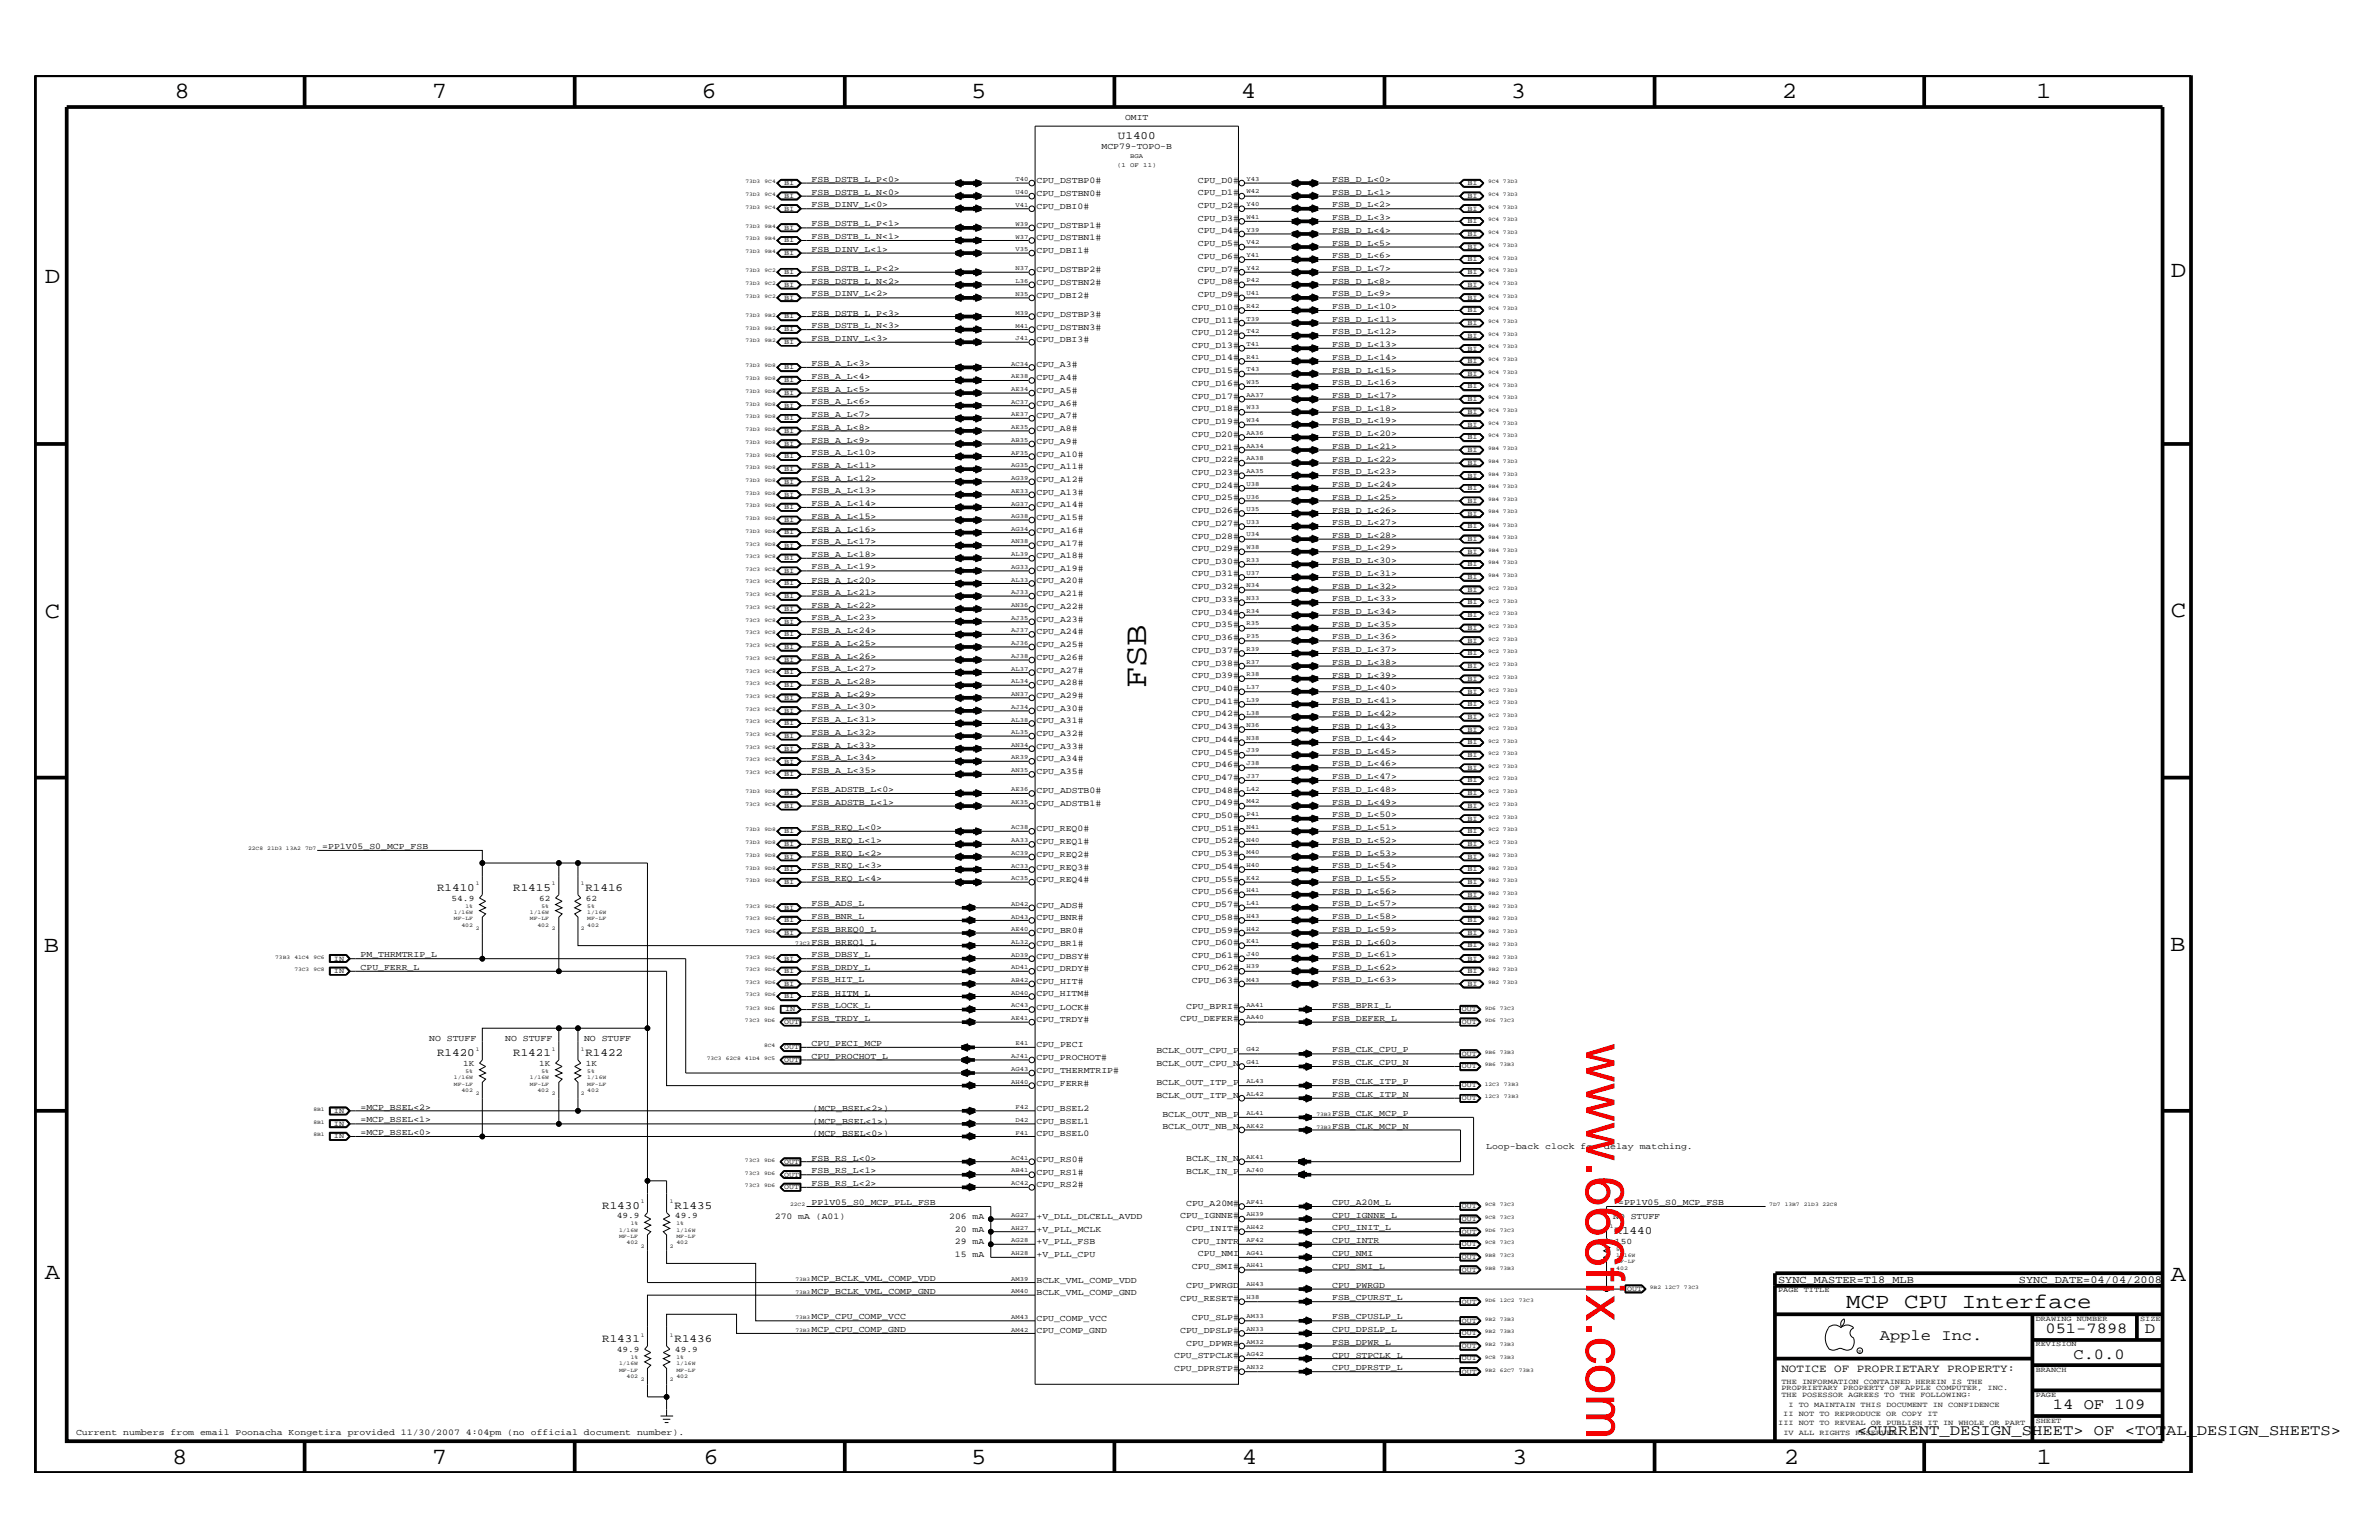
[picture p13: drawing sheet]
<svg xmlns="http://www.w3.org/2000/svg" width="432mm" height="279mm" viewBox="0 0 432 279" stroke-linecap="round" stroke-linejoin="round" font-family="sans-serif">
<defs><g id="words">
<text font-size="9.9" fill="#f00" x="287.9" y="189.3" transform="rotate(90 287.9 189.3)">www.666fix.com</text>
<text font-size="5.9" x="208" y="124.9" transform="rotate(-90 208 124.9)">FSB</text>
<g font-size="4.2">
<text x="31.7" y="17.8">8</text>
<text x="78.4" y="17.8">7</text>
<text x="127.3" y="17.8">6</text>
<text x="176.3" y="17.8">5</text>
<text x="225.2" y="17.8">4</text>
<text x="274.2" y="17.8">3</text>
<text x="323.4" y="17.8">2</text>
<text x="369.6" y="17.8">1</text>
<text x="8.1" y="51.3">D</text>
<text x="394" y="50.3">D</text>
<text x="8.1" y="112.1">C</text>
<text x="394" y="111.9">C</text>
<text x="8" y="172.7">B</text>
<text x="393.9" y="172.5">B</text>
<text x="8.1" y="232">A</text>
<text x="394" y="232.4">A</text>
<text x="31.2" y="265.6">8</text>
<text x="78.4" y="265.6">7</text>
<text x="127.7" y="265.6">6</text>
<text x="176.3" y="265.6">5</text>
<text x="225.4" y="265.6">4</text>
<text x="274.5" y="265.6">3</text>
<text x="323.8" y="265.6">2</text>
<text x="369.7" y="265.6">1</text>
</g>
<text font-size="3.9" x="335.1" y="237.3">MCP CPU Interface</text>
<g font-size="2.8">
<text x="341.2" y="243.1">Apple Inc.</text>
<text x="371.3" y="241.9">051-7898</text>
<text x="389.3" y="241.9">D</text>
<text x="376.3" y="246.5">C.0.0</text>
<text x="372.6" y="255.7">14 OF 109</text>
<text x="337.1" y="260.4">&lt;CURRENT_DESIGN_SHEET&gt; OF &lt;TOTAL_DESIGN_SHEETS&gt;</text>
</g>
<g font-size="2">
<text x="202.9" y="25.2">U1400</text>
<text x="79.3" y="161.7">R1410</text>
<text x="93.1" y="161.7">R1415</text>
<text x="106.3" y="161.7">R1416</text>
<text x="79.3" y="191.6">R1420</text>
<text x="93.1" y="191.6">R1421</text>
<text x="106.3" y="191.6">R1422</text>
<text x="109.3" y="219.3">R1430</text>
<text x="122.4" y="219.3">R1435</text>
<text x="293" y="224">R1440</text>
<text x="109.3" y="243.5">R1431</text>
<text x="122.4" y="243.5">R1436</text>
<text x="323.3" y="248.9">NOTICE OF PROPRIETARY PROPERTY:</text>
</g>
<g font-size="1.9">
<text x="322.7" y="232.7">SYNC_MASTER=T18_MLB</text>
<text x="366.4" y="232.7">SYNC_DATE=04/04/2008</text>
</g>
<g font-size="1.6">
<text x="204.2" y="21.7">OMIT</text>
<text x="199.9" y="27">MCP79-TOPO-B</text>
<text x="147.3" y="33">FSB_DSTB_L_P&lt;0&gt;</text>
<text x="147.3" y="35.3">FSB_DSTB_L_N&lt;0&gt;</text>
<text x="188.1" y="33.2">CPU_DSTBP0#</text>
<text x="188.1" y="35.6">CPU_DSTBN0#</text>
<text x="217.4" y="33.1">CPU_D0#</text>
<text x="217.4" y="35.4">CPU_D1#</text>
<text x="241.8" y="33">FSB_D_L&lt;0&gt;</text>
<text x="241.8" y="35.3">FSB_D_L&lt;1&gt;</text>
<text x="147.3" y="37.6">FSB_DINV_L&lt;0&gt;</text>
<text x="147.3" y="41.1">FSB_DSTB_L_P&lt;1&gt;</text>
<text x="188.1" y="41.3">CPU_DSTBP1#</text>
<text x="188.1" y="37.9">CPU_DBI0#</text>
<text x="217.4" y="40.1">CPU_D3#</text>
<text x="217.4" y="37.8">CPU_D2#</text>
<text x="241.8" y="37.6">FSB_D_L&lt;2&gt;</text>
<text x="241.8" y="39.9">FSB_D_L&lt;3&gt;</text>
<text x="147.3" y="43.4">FSB_DSTB_L_N&lt;1&gt;</text>
<text x="147.3" y="45.7">FSB_DINV_L&lt;1&gt;</text>
<text x="188.1" y="45.9">CPU_DBI1#</text>
<text x="188.1" y="43.6">CPU_DSTBN1#</text>
<text x="217.4" y="42.4">CPU_D4#</text>
<text x="217.4" y="44.6">CPU_D5#</text>
<text x="217.4" y="46.9">CPU_D6#</text>
<text x="241.8" y="42.3">FSB_D_L&lt;4&gt;</text>
<text x="241.8" y="44.6">FSB_D_L&lt;5&gt;</text>
<text x="241.8" y="46.8">FSB_D_L&lt;6&gt;</text>
<text x="147.3" y="49.1">FSB_DSTB_L_P&lt;2&gt;</text>
<text x="147.3" y="51.5">FSB_DSTB_L_N&lt;2&gt;</text>
<text x="147.3" y="53.8">FSB_DINV_L&lt;2&gt;</text>
<text x="188.1" y="49.4">CPU_DSTBP2#</text>
<text x="188.1" y="51.7">CPU_DSTBN2#</text>
<text x="217.4" y="51.6">CPU_D8#</text>
<text x="217.4" y="49.3">CPU_D7#</text>
<text x="217.4" y="53.9">CPU_D9#</text>
<text x="241.8" y="49.1">FSB_D_L&lt;7&gt;</text>
<text x="241.8" y="51.5">FSB_D_L&lt;8&gt;</text>
<text x="241.8" y="53.8">FSB_D_L&lt;9&gt;</text>
<text x="147.3" y="57.3">FSB_DSTB_L_P&lt;3&gt;</text>
<text x="147.3" y="59.5">FSB_DSTB_L_N&lt;3&gt;</text>
<text x="188.1" y="54">CPU_DBI2#</text>
<text x="188.1" y="57.4">CPU_DSTBP3#</text>
<text x="188.1" y="59.8">CPU_DSTBN3#</text>
<text x="216.3" y="58.5">CPU_D11#</text>
<text x="216.3" y="56.2">CPU_D10#</text>
<text x="241.8" y="56.1">FSB_D_L&lt;10&gt;</text>
<text x="241.8" y="58.4">FSB_D_L&lt;11&gt;</text>
<text x="147.3" y="61.8">FSB_DINV_L&lt;3&gt;</text>
<text x="188.1" y="62.1">CPU_DBI3#</text>
<text x="216.3" y="65.4">CPU_D14#</text>
<text x="216.3" y="63.1">CPU_D13#</text>
<text x="216.3" y="60.8">CPU_D12#</text>
<text x="241.8" y="65.3">FSB_D_L&lt;14&gt;</text>
<text x="241.8" y="60.6">FSB_D_L&lt;12&gt;</text>
<text x="241.8" y="63">FSB_D_L&lt;13&gt;</text>
<text x="147.3" y="66.5">FSB_A_L&lt;3&gt;</text>
<text x="147.3" y="68.8">FSB_A_L&lt;4&gt;</text>
<text x="147.3" y="71.1">FSB_A_L&lt;5&gt;</text>
<text x="188.1" y="69">CPU_A4#</text>
<text x="188.1" y="66.7">CPU_A3#</text>
<text x="188.1" y="71.3">CPU_A5#</text>
<text x="216.3" y="67.8">CPU_D15#</text>
<text x="216.3" y="70">CPU_D16#</text>
<text x="241.8" y="67.6">FSB_D_L&lt;15&gt;</text>
<text x="241.8" y="69.9">FSB_D_L&lt;16&gt;</text>
<text x="147.3" y="73.3">FSB_A_L&lt;6&gt;</text>
<text x="147.3" y="75.7">FSB_A_L&lt;7&gt;</text>
<text x="188.1" y="73.6">CPU_A6#</text>
<text x="188.1" y="75.9">CPU_A7#</text>
<text x="216.3" y="72.3">CPU_D17#</text>
<text x="216.3" y="74.6">CPU_D18#</text>
<text x="216.3" y="76.9">CPU_D19#</text>
<text x="241.8" y="72.2">FSB_D_L&lt;17&gt;</text>
<text x="241.8" y="74.5">FSB_D_L&lt;18&gt;</text>
<text x="241.8" y="76.8">FSB_D_L&lt;19&gt;</text>
<text x="147.3" y="82.6">FSB_A_L&lt;10&gt;</text>
<text x="147.3" y="78">FSB_A_L&lt;8&gt;</text>
<text x="147.3" y="80.3">FSB_A_L&lt;9&gt;</text>
<text x="188.1" y="80.5">CPU_A9#</text>
<text x="188.1" y="78.2">CPU_A8#</text>
<text x="188.1" y="82.8">CPU_A10#</text>
<text x="216.3" y="79.3">CPU_D20#</text>
<text x="216.3" y="81.6">CPU_D21#</text>
<text x="216.3" y="83.8">CPU_D22#</text>
<text x="241.8" y="79.1">FSB_D_L&lt;20&gt;</text>
<text x="241.8" y="81.5">FSB_D_L&lt;21&gt;</text>
<text x="241.8" y="83.8">FSB_D_L&lt;22&gt;</text>
<text x="147.3" y="84.9">FSB_A_L&lt;11&gt;</text>
<text x="147.3" y="87.2">FSB_A_L&lt;12&gt;</text>
<text x="147.3" y="89.5">FSB_A_L&lt;13&gt;</text>
<text x="188.1" y="87.4">CPU_A12#</text>
<text x="188.1" y="89.8">CPU_A13#</text>
<text x="188.1" y="85.1">CPU_A11#</text>
<text x="216.3" y="86.1">CPU_D23#</text>
<text x="216.3" y="88.5">CPU_D24#</text>
<text x="241.8" y="86">FSB_D_L&lt;23&gt;</text>
<text x="241.8" y="88.3">FSB_D_L&lt;24&gt;</text>
<text x="147.3" y="91.8">FSB_A_L&lt;14&gt;</text>
<text x="147.3" y="94.1">FSB_A_L&lt;15&gt;</text>
<text x="188.1" y="92.1">CPU_A14#</text>
<text x="188.1" y="94.3">CPU_A15#</text>
<text x="216.3" y="90.8">CPU_D25#</text>
<text x="216.3" y="93.1">CPU_D26#</text>
<text x="216.3" y="95.4">CPU_D27#</text>
<text x="241.8" y="90.7">FSB_D_L&lt;25&gt;</text>
<text x="241.8" y="93">FSB_D_L&lt;26&gt;</text>
<text x="241.8" y="95.3">FSB_D_L&lt;27&gt;</text>
<text x="147.3" y="96.5">FSB_A_L&lt;16&gt;</text>
<text x="147.3" y="98.7">FSB_A_L&lt;17&gt;</text>
<text x="147.3" y="101">FSB_A_L&lt;18&gt;</text>
<text x="188.1" y="96.6">CPU_A16#</text>
<text x="188.1" y="99">CPU_A17#</text>
<text x="188.1" y="101.3">CPU_A18#</text>
<text x="216.3" y="97.7">CPU_D28#</text>
<text x="216.3" y="100">CPU_D29#</text>
<text x="241.8" y="97.6">FSB_D_L&lt;28&gt;</text>
<text x="241.8" y="99.9">FSB_D_L&lt;29&gt;</text>
<text x="147.3" y="103.3">FSB_A_L&lt;19&gt;</text>
<text x="147.3" y="105.7">FSB_A_L&lt;20&gt;</text>
<text x="147.3" y="108">FSB_A_L&lt;21&gt;</text>
<text x="188.1" y="103.6">CPU_A19#</text>
<text x="188.1" y="105.9">CPU_A20#</text>
<text x="216.3" y="102.3">CPU_D30#</text>
<text x="216.3" y="104.6">CPU_D31#</text>
<text x="216.3" y="106.9">CPU_D32#</text>
<text x="241.8" y="102.2">FSB_D_L&lt;30&gt;</text>
<text x="241.8" y="104.5">FSB_D_L&lt;31&gt;</text>
<text x="241.8" y="106.8">FSB_D_L&lt;32&gt;</text>
<text x="147.3" y="110.3">FSB_A_L&lt;22&gt;</text>
<text x="147.3" y="112.6">FSB_A_L&lt;23&gt;</text>
<text x="188.1" y="110.5">CPU_A22#</text>
<text x="188.1" y="112.8">CPU_A23#</text>
<text x="188.1" y="108.1">CPU_A21#</text>
<text x="216.3" y="109.2">CPU_D33#</text>
<text x="216.3" y="111.5">CPU_D34#</text>
<text x="216.3" y="113.8">CPU_D35#</text>
<text x="241.8" y="109.1">FSB_D_L&lt;33&gt;</text>
<text x="241.8" y="111.4">FSB_D_L&lt;34&gt;</text>
<text x="241.8" y="113.7">FSB_D_L&lt;35&gt;</text>
<text x="147.3" y="117.2">FSB_A_L&lt;25&gt;</text>
<text x="147.3" y="114.8">FSB_A_L&lt;24&gt;</text>
<text x="147.3" y="119.5">FSB_A_L&lt;26&gt;</text>
<text x="188.1" y="119.7">CPU_A26#</text>
<text x="188.1" y="117.4">CPU_A25#</text>
<text x="188.1" y="115.1">CPU_A24#</text>
<text x="216.3" y="116.1">CPU_D36#</text>
<text x="216.3" y="118.5">CPU_D37#</text>
<text x="241.8" y="116">FSB_D_L&lt;36&gt;</text>
<text x="241.8" y="118.3">FSB_D_L&lt;37&gt;</text>
<text x="147.3" y="121.8">FSB_A_L&lt;27&gt;</text>
<text x="147.3" y="124.1">FSB_A_L&lt;28&gt;</text>
<text x="188.1" y="122">CPU_A27#</text>
<text x="188.1" y="124.3">CPU_A28#</text>
<text x="216.3" y="120.8">CPU_D38#</text>
<text x="216.3" y="123">CPU_D39#</text>
<text x="216.3" y="125.3">CPU_D40#</text>
<text x="241.8" y="123">FSB_D_L&lt;39&gt;</text>
<text x="241.8" y="125.3">FSB_D_L&lt;40&gt;</text>
<text x="241.8" y="120.7">FSB_D_L&lt;38&gt;</text>
<text x="147.3" y="126.4">FSB_A_L&lt;29&gt;</text>
<text x="147.3" y="128.7">FSB_A_L&lt;30&gt;</text>
<text x="147.3" y="131">FSB_A_L&lt;31&gt;</text>
<text x="188.1" y="126.6">CPU_A29#</text>
<text x="188.1" y="129">CPU_A30#</text>
<text x="188.1" y="131.3">CPU_A31#</text>
<text x="216.3" y="127.7">CPU_D41#</text>
<text x="216.3" y="130">CPU_D42#</text>
<text x="241.8" y="127.5">FSB_D_L&lt;41&gt;</text>
<text x="241.8" y="129.8">FSB_D_L&lt;42&gt;</text>
<text x="147.3" y="135.7">FSB_A_L&lt;33&gt;</text>
<text x="147.3" y="138">FSB_A_L&lt;34&gt;</text>
<text x="147.3" y="133.3">FSB_A_L&lt;32&gt;</text>
<text x="188.1" y="133.5">CPU_A32#</text>
<text x="188.1" y="135.8">CPU_A33#</text>
<text x="216.3" y="132.3">CPU_D43#</text>
<text x="216.3" y="134.6">CPU_D44#</text>
<text x="216.3" y="136.9">CPU_D45#</text>
<text x="241.8" y="134.5">FSB_D_L&lt;44&gt;</text>
<text x="241.8" y="136.8">FSB_D_L&lt;45&gt;</text>
<text x="241.8" y="132.2">FSB_D_L&lt;43&gt;</text>
<text x="147.3" y="140.2">FSB_A_L&lt;35&gt;</text>
<text x="147.3" y="143.7">FSB_ADSTB_L&lt;0&gt;</text>
<text x="188.1" y="138.1">CPU_A34#</text>
<text x="188.1" y="140.5">CPU_A35#</text>
<text x="188.1" y="144">CPU_ADSTB0#</text>
<text x="216.3" y="139.2">CPU_D46#</text>
<text x="216.3" y="141.5">CPU_D47#</text>
<text x="216.3" y="143.8">CPU_D48#</text>
<text x="241.8" y="139.1">FSB_D_L&lt;46&gt;</text>
<text x="241.8" y="141.4">FSB_D_L&lt;47&gt;</text>
<text x="241.8" y="143.7">FSB_D_L&lt;48&gt;</text>
<text x="147.3" y="146">FSB_ADSTB_L&lt;1&gt;</text>
<text x="188.1" y="146.2">CPU_ADSTB1#</text>
<text x="216.3" y="148.4">CPU_D50#</text>
<text x="216.3" y="146.1">CPU_D49#</text>
<text x="241.8" y="146">FSB_D_L&lt;49&gt;</text>
<text x="241.8" y="148.3">FSB_D_L&lt;50&gt;</text>
<text x="58.5" y="154">=PP1V05_S0_MCP_FSB</text>
<text x="147.3" y="150.7">FSB_REQ_L&lt;0&gt;</text>
<text x="147.3" y="152.9">FSB_REQ_L&lt;1&gt;</text>
<text x="147.3" y="155.2">FSB_REQ_L&lt;2&gt;</text>
<text x="188.1" y="155.5">CPU_REQ2#</text>
<text x="188.1" y="150.8">CPU_REQ0#</text>
<text x="188.1" y="153.2">CPU_REQ1#</text>
<text x="216.3" y="153">CPU_D52#</text>
<text x="216.3" y="155.3">CPU_D53#</text>
<text x="216.3" y="150.7">CPU_D51#</text>
<text x="241.8" y="150.7">FSB_D_L&lt;51&gt;</text>
<text x="241.8" y="152.9">FSB_D_L&lt;52&gt;</text>
<text x="241.8" y="155.2">FSB_D_L&lt;53&gt;</text>
<text x="147.3" y="157.5">FSB_REQ_L&lt;3&gt;</text>
<text x="147.3" y="159.8">FSB_REQ_L&lt;4&gt;</text>
<text x="188.1" y="160">CPU_REQ4#</text>
<text x="188.1" y="157.8">CPU_REQ3#</text>
<text x="216.3" y="157.7">CPU_D54#</text>
<text x="216.3" y="160">CPU_D55#</text>
<text x="241.8" y="157.5">FSB_D_L&lt;54&gt;</text>
<text x="241.8" y="159.8">FSB_D_L&lt;55&gt;</text>
<text x="147.3" y="164.5">FSB_ADS_L</text>
<text x="147.3" y="166.7">FSB_BNR_L</text>
<text x="188.1" y="167">CPU_BNR#</text>
<text x="188.1" y="164.7">CPU_ADS#</text>
<text x="216.3" y="162.2">CPU_D56#</text>
<text x="216.3" y="164.5">CPU_D57#</text>
<text x="216.3" y="166.9">CPU_D58#</text>
<text x="241.8" y="162.2">FSB_D_L&lt;56&gt;</text>
<text x="241.8" y="164.5">FSB_D_L&lt;57&gt;</text>
<text x="241.8" y="166.7">FSB_D_L&lt;58&gt;</text>
<text x="65.4" y="173.7">PM_THRMTRIP_L</text>
<text x="147.3" y="171.4">FSB_BREQ1_L</text>
<text x="147.3" y="169">FSB_BREQ0_L</text>
<text x="147.3" y="173.7">FSB_DBSY_L</text>
<text x="188.1" y="169.3">CPU_BR0#</text>
<text x="188.1" y="171.6">CPU_BR1#</text>
<text x="188.1" y="173.9">CPU_DBSY#</text>
<text x="216.3" y="173.8">CPU_D61#</text>
<text x="216.3" y="171.5">CPU_D60#</text>
<text x="216.3" y="169.2">CPU_D59#</text>
<text x="241.8" y="169">FSB_D_L&lt;59&gt;</text>
<text x="241.8" y="171.4">FSB_D_L&lt;60&gt;</text>
<text x="241.8" y="173.7">FSB_D_L&lt;61&gt;</text>
<text x="65.4" y="176">CPU_FERR_L</text>
<text x="147.3" y="176">FSB_DRDY_L</text>
<text x="147.3" y="178.3">FSB_HIT_L</text>
<text x="188.1" y="178.5">CPU_HIT#</text>
<text x="188.1" y="176.2">CPU_DRDY#</text>
<text x="216.3" y="176.1">CPU_D62#</text>
<text x="216.3" y="178.4">CPU_D63#</text>
<text x="241.8" y="176">FSB_D_L&lt;62&gt;</text>
<text x="241.8" y="178.3">FSB_D_L&lt;63&gt;</text>
<text x="147.3" y="180.6">FSB_HITM_L</text>
<text x="147.3" y="182.9">FSB_LOCK_L</text>
<text x="147.3" y="185.2">FSB_TRDY_L</text>
<text x="188.1" y="185.4">CPU_TRDY#</text>
<text x="188.1" y="183.2">CPU_LOCK#</text>
<text x="188.1" y="180.8">CPU_HITM#</text>
<text x="214.2" y="185.3">CPU_DEFER#</text>
<text x="215.3" y="183">CPU_BPRI#</text>
<text x="241.8" y="182.9">FSB_BPRI_L</text>
<text x="241.8" y="185.2">FSB_DEFER_L</text>
<text x="77.9" y="188.9">NO STUFF</text>
<text x="91.7" y="188.9">NO STUFF</text>
<text x="106" y="188.9">NO STUFF</text>
<text x="147.3" y="189.8">CPU_PECI_MCP</text>
<text x="188.1" y="190">CPU_PECI</text>
<text x="209.9" y="191">BCLK_OUT_CPU_P</text>
<text x="241.8" y="191">FSB_CLK_CPU_P</text>
<text x="147.3" y="192.1">CPU_PROCHOT_L</text>
<text x="188.1" y="192.3">CPU_PROCHOT#</text>
<text x="188.1" y="197">CPU_FERR#</text>
<text x="188.1" y="194.7">CPU_THERMTRIP#</text>
<text x="209.9" y="193.4">BCLK_OUT_CPU_N</text>
<text x="209.9" y="196.9">BCLK_OUT_ITP_P</text>
<text x="241.8" y="193.2">FSB_CLK_CPU_N</text>
<text x="241.8" y="196.7">FSB_CLK_ITP_P</text>
<text x="65.4" y="203.7">=MCP_BSEL&lt;1&gt;</text>
<text x="65.4" y="201.4">=MCP_BSEL&lt;2&gt;</text>
<text x="147.5" y="201.5">(MCP_BSEL&lt;2&gt;)</text>
<text x="147.5" y="203.9">(MCP_BSEL&lt;1&gt;)</text>
<text x="188.1" y="203.9">CPU_BSEL1</text>
<text x="188.1" y="201.5">CPU_BSEL2</text>
<text x="209.9" y="199.2">BCLK_OUT_ITP_N</text>
<text x="211" y="202.6">BCLK_OUT_NB_P</text>
<text x="241.8" y="199">FSB_CLK_ITP_N</text>
<text x="241.8" y="202.5">FSB_CLK_MCP_P</text>
<text x="65.4" y="205.9">=MCP_BSEL&lt;0&gt;</text>
<text x="147.5" y="206.2">(MCP_BSEL&lt;0&gt;)</text>
<text x="188.1" y="206.2">CPU_BSEL0</text>
<text x="211" y="204.9">BCLK_OUT_NB_N</text>
<text x="241.8" y="204.8">FSB_CLK_MCP_N</text>
<text x="269.7" y="208.5">Loop-back clock for delay matching.</text>
<text x="147.3" y="210.6">FSB_RS_L&lt;0&gt;</text>
<text x="147.3" y="212.9">FSB_RS_L&lt;1&gt;</text>
<text x="147.3" y="215.2">FSB_RS_L&lt;2&gt;</text>
<text x="188.1" y="213.1">CPU_RS1#</text>
<text x="188.1" y="215.4">CPU_RS2#</text>
<text x="188.1" y="210.8">CPU_RS0#</text>
<text x="215.3" y="213">BCLK_IN_P</text>
<text x="215.3" y="210.7">BCLK_IN_N</text>
<text x="140.6" y="221.2">270 mA (A01)</text>
<text x="147.3" y="218.6">PP1V05_S0_MCP_PLL_FSB</text>
<text x="172.3" y="221.2">206 mA</text>
<text x="188.1" y="221.2">+V_DLL_DLCELL_AVDD</text>
<text x="214.2" y="221">CPU_IGNNE#</text>
<text x="215.3" y="218.7">CPU_A20M#</text>
<text x="241.8" y="218.6">CPU_A20M_L</text>
<text x="241.8" y="220.9">CPU_IGNNE_L</text>
<text x="292.8" y="221.2">NO STUFF</text>
<text x="293.7" y="218.6">=PP1V05_S0_MCP_FSB</text>
<text x="173.3" y="223.5">20 mA</text>
<text x="173.3" y="225.7">29 mA</text>
<text x="188.1" y="223.5">+V_PLL_MCLK</text>
<text x="188.1" y="225.7">+V_PLL_FSB</text>
<text x="215.3" y="223.4">CPU_INIT#</text>
<text x="216.3" y="225.7">CPU_INTR</text>
<text x="217.4" y="228">CPU_NMI</text>
<text x="241.8" y="223.2">CPU_INIT_L</text>
<text x="241.8" y="225.6">CPU_INTR</text>
<text x="241.8" y="227.9">CPU_NMI</text>
<text x="147.3" y="232.4">MCP_BCLK_VML_COMP_VDD</text>
<text x="173.3" y="228.1">15 mA</text>
<text x="188.1" y="232.7">BCLK_VML_COMP_VDD</text>
<text x="188.1" y="228.1">+V_PLL_CPU</text>
<text x="215.3" y="233.7">CPU_PWRGD</text>
<text x="216.3" y="230.2">CPU_SMI#</text>
<text x="241.8" y="230.2">CPU_SMI_L</text>
<text x="241.8" y="233.6">CPU_PWRGD</text>
<text x="147.3" y="239.4">MCP_CPU_COMP_VCC</text>
<text x="147.3" y="234.8">MCP_BCLK_VML_COMP_GND</text>
<text x="188.1" y="235">BCLK_VML_COMP_GND</text>
<text x="188.1" y="239.6">CPU_COMP_VCC</text>
<text x="214.2" y="236.1">CPU_RESET#</text>
<text x="216.3" y="239.5">CPU_SLP#</text>
<text x="241.8" y="235.9">FSB_CPURST_L</text>
<text x="241.8" y="239.4">FSB_CPUSLP_L</text>
<text x="147.3" y="241.7">MCP_CPU_COMP_GND</text>
<text x="188.1" y="241.9">CPU_COMP_GND</text>
<text x="214.2" y="241.8">CPU_DPSLP#</text>
<text x="215.3" y="244.1">CPU_DPWR#</text>
<text x="241.8" y="241.7">CPU_DPSLP_L</text>
<text x="241.8" y="244">FSB_DPWR_L</text>
<text x="213.1" y="246.4">CPU_STPCLK#</text>
<text x="213.1" y="248.7">CPU_DPRSTP#</text>
<text x="241.8" y="246.3">CPU_STPCLK_L</text>
<text x="241.8" y="248.6">CPU_DPRSTP_L</text>
<text x="13.8" y="260.4">Current numbers from email Poonacha Kongetira provided 11/30/2007 4:04pm (no official document number).</text>
</g>
<g font-size="1.5">
<text x="82" y="163.4">54.9</text>
<text x="97.9" y="163.4">62</text>
<text x="106.3" y="163.4">62</text>
<text x="84.1" y="193.4">1K</text>
<text x="97.9" y="193.4">1K</text>
<text x="106.3" y="193.4">1K</text>
<text x="111.9" y="221">49.9</text>
<text x="122.5" y="221">49.9</text>
<text x="293.1" y="225.7">150</text>
<text x="111.9" y="245.2">49.9</text>
<text x="122.5" y="245.2">49.9</text>
</g>
<g font-size="1.4">
<text x="142.3" y="33.6">BI</text>
<text x="142.3" y="35.9">BI</text>
<text x="266.4" y="33.6">BI</text>
<text x="266.4" y="35.9">BI</text>
<text x="142.3" y="38.2">BI</text>
<text x="142.3" y="41.7">BI</text>
<text x="266.4" y="38.2">BI</text>
<text x="266.4" y="40.5">BI</text>
<text x="142.3" y="44">BI</text>
<text x="142.3" y="46.3">BI</text>
<text x="266.4" y="42.8">BI</text>
<text x="266.4" y="45.2">BI</text>
<text x="266.4" y="47.4">BI</text>
<text x="142.3" y="49.7">BI</text>
<text x="142.3" y="52">BI</text>
<text x="266.4" y="49.7">BI</text>
<text x="266.4" y="52">BI</text>
<text x="142.3" y="54.4">BI</text>
<text x="142.3" y="57.8">BI</text>
<text x="266.4" y="54.4">BI</text>
<text x="266.4" y="56.7">BI</text>
<text x="266.4" y="59">BI</text>
<text x="142.3" y="60.1">BI</text>
<text x="142.3" y="62.4">BI</text>
<text x="266.4" y="61.2">BI</text>
<text x="266.4" y="63.6">BI</text>
<text x="266.4" y="65.9">BI</text>
<text x="142.3" y="67">BI</text>
<text x="142.3" y="69.4">BI</text>
<text x="142.3" y="71.7">BI</text>
<text x="266.4" y="68.2">BI</text>
<text x="266.4" y="70.5">BI</text>
<text x="142.3" y="73.9">BI</text>
<text x="142.3" y="76.2">BI</text>
<text x="266.4" y="72.8">BI</text>
<text x="266.4" y="75.1">BI</text>
<text x="266.4" y="77.4">BI</text>
<text x="142.3" y="78.6">BI</text>
<text x="142.3" y="80.9">BI</text>
<text x="142.3" y="83.2">BI</text>
<text x="266.4" y="79.7">BI</text>
<text x="266.4" y="82">BI</text>
<text x="142.3" y="85.5">BI</text>
<text x="142.3" y="87.7">BI</text>
<text x="266.4" y="84.4">BI</text>
<text x="266.4" y="86.6">BI</text>
<text x="266.4" y="88.9">BI</text>
<text x="142.3" y="90.1">BI</text>
<text x="142.3" y="92.4">BI</text>
<text x="142.3" y="94.7">BI</text>
<text x="266.4" y="91.2">BI</text>
<text x="266.4" y="93.6">BI</text>
<text x="266.4" y="95.9">BI</text>
<text x="142.3" y="97">BI</text>
<text x="142.3" y="99.3">BI</text>
<text x="142.3" y="101.6">BI</text>
<text x="266.4" y="98.2">BI</text>
<text x="266.4" y="100.4">BI</text>
<text x="142.3" y="103.9">BI</text>
<text x="142.3" y="106.2">BI</text>
<text x="266.4" y="102.7">BI</text>
<text x="266.4" y="105.1">BI</text>
<text x="266.4" y="107.4">BI</text>
<text x="142.3" y="108.6">BI</text>
<text x="142.3" y="110.9">BI</text>
<text x="142.3" y="113.1">BI</text>
<text x="266.4" y="109.7">BI</text>
<text x="266.4" y="112">BI</text>
<text x="142.3" y="115.4">BI</text>
<text x="142.3" y="117.7">BI</text>
<text x="266.4" y="114.3">BI</text>
<text x="266.4" y="116.6">BI</text>
<text x="266.4" y="118.9">BI</text>
<text x="142.3" y="120.1">BI</text>
<text x="142.3" y="122.4">BI</text>
<text x="142.3" y="124.7">BI</text>
<text x="266.4" y="121.2">BI</text>
<text x="266.4" y="123.6">BI</text>
<text x="266.4" y="125.8">BI</text>
<text x="142.3" y="126.9">BI</text>
<text x="142.3" y="129.3">BI</text>
<text x="142.3" y="131.6">BI</text>
<text x="266.4" y="128.1">BI</text>
<text x="266.4" y="130.4">BI</text>
<text x="142.3" y="133.9">BI</text>
<text x="142.3" y="136.2">BI</text>
<text x="266.4" y="132.8">BI</text>
<text x="266.4" y="135.1">BI</text>
<text x="266.4" y="137.4">BI</text>
<text x="142.3" y="138.5">BI</text>
<text x="142.3" y="140.8">BI</text>
<text x="266.4" y="139.6">BI</text>
<text x="266.4" y="141.9">BI</text>
<text x="142.3" y="144.3">BI</text>
<text x="142.3" y="146.6">BI</text>
<text x="266.4" y="144.3">BI</text>
<text x="266.4" y="146.6">BI</text>
<text x="266.4" y="148.9">BI</text>
<text x="142.3" y="153.5">BI</text>
<text x="142.3" y="151.2">BI</text>
<text x="142.3" y="155.8">BI</text>
<text x="266.4" y="151.2">BI</text>
<text x="266.4" y="153.5">BI</text>
<text x="266.4" y="155.8">BI</text>
<text x="142.3" y="158.1">BI</text>
<text x="142.3" y="160.4">BI</text>
<text x="266.4" y="158.1">BI</text>
<text x="266.4" y="160.4">BI</text>
<text x="142.3" y="165">BI</text>
<text x="142.3" y="167.3">BI</text>
<text x="266.4" y="162.8">BI</text>
<text x="266.4" y="165">BI</text>
<text x="266.4" y="167.3">BI</text>
<text x="142.3" y="169.6">BI</text>
<text x="266.4" y="169.6">BI</text>
<text x="266.4" y="171.9">BI</text>
<text x="60.6" y="176.6">IN</text>
<text x="60.6" y="174.3">IN</text>
<text x="142.3" y="174.3">BI</text>
<text x="142.3" y="178.8">BI</text>
<text x="142.3" y="176.6">BI</text>
<text x="266.4" y="178.8">BI</text>
<text x="266.4" y="174.3">BI</text>
<text x="266.4" y="176.6">BI</text>
<text x="142.3" y="181.1">BI</text>
<text x="142.3" y="185.8">OUT</text>
<text x="142.5" y="183.5">IN</text>
<text x="265.3" y="183.5">OUT</text>
<text x="265.3" y="185.8">OUT</text>
<text x="142.3" y="190.4">OUT</text>
<text x="265.3" y="191.5">OUT</text>
<text x="142.3" y="192.7">OUT</text>
<text x="265.3" y="193.8">OUT</text>
<text x="265.3" y="197.3">OUT</text>
<text x="60.6" y="201.9">IN</text>
<text x="265.3" y="199.6">OUT</text>
<text x="60.6" y="204.2">IN</text>
<text x="60.6" y="206.5">IN</text>
<text x="142.3" y="211.1">OUT</text>
<text x="142.3" y="213.5">OUT</text>
<text x="142.3" y="215.8">OUT</text>
<text x="265.3" y="219.2">OUT</text>
<text x="265.3" y="221.5">OUT</text>
<text x="265.3" y="223.8">OUT</text>
<text x="265.3" y="226.1">OUT</text>
<text x="265.3" y="228.5">OUT</text>
<text x="265.3" y="230.7">OUT</text>
<text x="265.3" y="236.5">OUT</text>
<text x="265.3" y="240">OUT</text>
<text x="295.3" y="234.2">OUT</text>
<text x="322.7" y="234.4">PAGE TITLE</text>
<text x="369.5" y="239.6">DRAWING NUMBER</text>
<text x="388.5" y="239.6">SIZE</text>
<text x="265.3" y="242.3">OUT</text>
<text x="265.3" y="244.5">OUT</text>
<text x="369.5" y="244.2">REVISION</text>
<text x="265.3" y="246.8">OUT</text>
<text x="265.3" y="249.2">OUT</text>
<text x="323.3" y="251.1">THE INFORMATION CONTAINED HEREIN IS THE</text>
<text x="369.5" y="248.9">BRANCH</text>
<text x="323.3" y="253.4">THE POSESSOR AGREES TO THE FOLLOWING:</text>
<text x="323.3" y="252.3">PROPRIETARY PROPERTY OF APPLE COMPUTER, INC.</text>
<text x="323.7" y="256.9">II NOT TO REPRODUCE OR COPY IT</text>
<text x="324.6" y="255.2">I TO MAINTAIN THIS DOCUMENT IN CONFIDENCE</text>
<text x="369.5" y="253.4">PAGE</text>
<text x="322.7" y="258.6">III NOT TO REVEAL OR PUBLISH IT IN WHOLE OR PART</text>
<text x="323.7" y="260.4">IV ALL RIGHTS RESERVED</text>
<text x="369.5" y="258.1">SHEET</text>
</g>
<g font-size="1.2">
<text x="205.1" y="28.6">BGA</text>
<text x="184.3" y="32.9">T40</text>
<text x="184.3" y="35.2">U40</text>
<text x="202.8" y="30.3">(1 OF 11)</text>
<text x="226.2" y="35.1">W42</text>
<text x="226.2" y="32.8">Y43</text>
<text x="184.3" y="41">W39</text>
<text x="184.3" y="37.5">V41</text>
<text x="226.2" y="37.4">Y40</text>
<text x="226.2" y="39.7">W41</text>
<text x="184.3" y="43.3">W37</text>
<text x="184.3" y="45.6">V35</text>
<text x="226.2" y="46.6">Y41</text>
<text x="226.2" y="44.3">V42</text>
<text x="226.2" y="42">Y39</text>
<text x="184.3" y="49.1">N37</text>
<text x="184.3" y="51.3">L36</text>
<text x="184.3" y="53.6">N35</text>
<text x="226.2" y="53.5">U41</text>
<text x="226.2" y="51.3">P42</text>
<text x="226.2" y="49">Y42</text>
<text x="184.3" y="57.1">M39</text>
<text x="184.3" y="59.5">M41</text>
<text x="226.2" y="58.2">T39</text>
<text x="226.2" y="55.8">R42</text>
<text x="184.3" y="61.8">J41</text>
<text x="226.2" y="65.1">R41</text>
<text x="226.2" y="62.8">T41</text>
<text x="226.2" y="60.5">T42</text>
<text x="183.6" y="71">AE34</text>
<text x="183.6" y="68.6">AE38</text>
<text x="183.6" y="66.3">AC34</text>
<text x="226.2" y="72">AA37</text>
<text x="226.2" y="69.7">W35</text>
<text x="226.2" y="67.3">T43</text>
<text x="183.6" y="77.8">AE35</text>
<text x="183.6" y="75.6">AE37</text>
<text x="183.6" y="73.3">AC37</text>
<text x="226.2" y="76.6">W34</text>
<text x="226.2" y="74.3">W33</text>
<text x="183.6" y="80.2">AB35</text>
<text x="183.6" y="82.5">AF35</text>
<text x="226.2" y="83.5">AA38</text>
<text x="226.2" y="81.2">AA34</text>
<text x="226.2" y="78.9">AA36</text>
<text x="183.6" y="89.4">AE33</text>
<text x="183.6" y="87.1">AG39</text>
<text x="183.6" y="84.8">AG35</text>
<text x="226.2" y="85.8">AA35</text>
<text x="226.2" y="88.2">U38</text>
<text x="183.6" y="94">AG38</text>
<text x="183.6" y="91.7">AG37</text>
<text x="226.2" y="95">U33</text>
<text x="226.2" y="92.7">U35</text>
<text x="226.2" y="90.5">U36</text>
<text x="183.6" y="101">AL39</text>
<text x="183.6" y="98.6">AN38</text>
<text x="183.6" y="96.3">AG34</text>
<text x="226.2" y="102">R33</text>
<text x="226.2" y="99.7">W38</text>
<text x="226.2" y="97.3">U34</text>
<text x="183.6" y="107.8">AJ33</text>
<text x="183.6" y="105.5">AL33</text>
<text x="183.6" y="103.2">AG33</text>
<text x="226.2" y="106.5">N34</text>
<text x="226.2" y="104.3">U37</text>
<text x="183.6" y="112.5">AJ35</text>
<text x="183.6" y="110.2">AN36</text>
<text x="226.2" y="113.5">R35</text>
<text x="226.2" y="111.2">R34</text>
<text x="226.2" y="108.9">N33</text>
<text x="183.6" y="119.4">AJ38</text>
<text x="183.6" y="117">AJ36</text>
<text x="183.6" y="114.8">AJ37</text>
<text x="226.2" y="118.1">R39</text>
<text x="226.2" y="115.8">P35</text>
<text x="183.6" y="124">AL34</text>
<text x="183.6" y="121.7">AL37</text>
<text x="226.2" y="125">L37</text>
<text x="226.2" y="122.7">R38</text>
<text x="226.2" y="120.4">R37</text>
<text x="183.6" y="130.9">AL38</text>
<text x="183.6" y="128.6">AJ34</text>
<text x="183.6" y="126.3">AN37</text>
<text x="226.2" y="131.9">N36</text>
<text x="226.2" y="129.7">L38</text>
<text x="226.2" y="127.4">L39</text>
<text x="183.6" y="137.8">AR39</text>
<text x="183.6" y="135.5">AN34</text>
<text x="183.6" y="133.2">AL35</text>
<text x="226.2" y="136.5">J39</text>
<text x="226.2" y="134.2">N38</text>
<text x="183.6" y="143.5">AE36</text>
<text x="183.6" y="140.2">AN35</text>
<text x="226.2" y="143.5">L42</text>
<text x="226.2" y="141.2">J37</text>
<text x="226.2" y="138.9">J38</text>
<text x="183.6" y="145.9">AK35</text>
<text x="226.2" y="148.1">P41</text>
<text x="226.2" y="145.7">M42</text>
<text x="183.6" y="155.1">AC39</text>
<text x="183.6" y="152.8">AA33</text>
<text x="183.6" y="150.5">AC38</text>
<text x="226.2" y="155">M40</text>
<text x="226.2" y="152.7">N40</text>
<text x="226.2" y="150.4">N41</text>
<text x="183.6" y="159.7">AC35</text>
<text x="183.6" y="157.4">AC33</text>
<text x="226.2" y="161.9">H41</text>
<text x="226.2" y="159.6">K42</text>
<text x="226.2" y="157.3">H40</text>
<text x="183.6" y="166.7">AD43</text>
<text x="183.6" y="164.4">AD42</text>
<text x="226.2" y="166.5">H43</text>
<text x="226.2" y="164.2">L41</text>
<text x="183.6" y="173.6">AD39</text>
<text x="183.6" y="171.2">AL32</text>
<text x="183.6" y="168.9">AE40</text>
<text x="226.2" y="173.4">J40</text>
<text x="226.2" y="171.1">K41</text>
<text x="226.2" y="168.9">H42</text>
<text x="183.6" y="178.2">AB42</text>
<text x="183.6" y="175.9">AD41</text>
<text x="226.2" y="178.1">M43</text>
<text x="226.2" y="175.7">H39</text>
<text x="183.6" y="182.7">AC43</text>
<text x="183.6" y="180.5">AD40</text>
<text x="183.6" y="185.1">AE41</text>
<text x="226.2" y="184.9">AA40</text>
<text x="226.2" y="182.7">AA41</text>
<text x="183.6" y="192">AJ41</text>
<text x="184.3" y="189.7">E41</text>
<text x="226.2" y="190.7">G42</text>
<text x="183.6" y="196.6">AH40</text>
<text x="183.6" y="194.3">AG43</text>
<text x="226.2" y="193.1">G41</text>
<text x="226.2" y="196.5">AL43</text>
<text x="184.3" y="201.2">F42</text>
<text x="184.3" y="203.6">D42</text>
<text x="226.2" y="202.3">AL41</text>
<text x="226.2" y="198.8">AL42</text>
<text x="184.3" y="205.9">F41</text>
<text x="226.2" y="204.6">AK42</text>
<text x="183.6" y="215.1">AC42</text>
<text x="183.6" y="212.7">AB41</text>
<text x="183.6" y="210.4">AC41</text>
<text x="226.2" y="212.6">AJ40</text>
<text x="226.2" y="210.3">AK41</text>
<text x="183.6" y="220.8">AG27</text>
<text x="226.2" y="220.7">AH39</text>
<text x="226.2" y="218.4">AF41</text>
<text x="183.6" y="223.1">AH27</text>
<text x="183.6" y="225.4">AG28</text>
<text x="183.6" y="227.7">AH28</text>
<text x="226.2" y="227.6">AG41</text>
<text x="226.2" y="225.3">AF42</text>
<text x="226.2" y="223">AH42</text>
<text x="183.6" y="232.4">AM39</text>
<text x="226.2" y="229.9">AH41</text>
<text x="226.2" y="233.4">AH43</text>
<text x="183.6" y="239.3">AM43</text>
<text x="183.6" y="234.6">AM40</text>
<text x="226.2" y="235.7">H38</text>
<text x="226.2" y="239.1">AM33</text>
<text x="183.6" y="241.6">AM42</text>
<text x="226.2" y="243.8">AM32</text>
<text x="226.2" y="241.4">AN33</text>
<text x="226.2" y="246.1">AG42</text>
<text x="226.2" y="248.4">AN32</text>
</g>
<g font-size="1">
<text x="135.3" y="35.6">73D3</text>
<text x="135.3" y="33.2">73D3</text>
<text x="138.8" y="35.6">9C4</text>
<text x="138.8" y="33.2">9C4</text>
<text x="270.1" y="35.6">9C4 73D3</text>
<text x="270.1" y="33.2">9C4 73D3</text>
<text x="135.3" y="41.3">73D3</text>
<text x="135.3" y="37.9">73D3</text>
<text x="138.8" y="41.3">9B4</text>
<text x="138.8" y="37.9">9C4</text>
<text x="270.1" y="40.2">9C4 73D3</text>
<text x="270.1" y="37.9">9C4 73D3</text>
<text x="135.3" y="45.9">73D3</text>
<text x="135.3" y="43.6">73D3</text>
<text x="138.8" y="45.9">9B4</text>
<text x="138.8" y="43.6">9B4</text>
<text x="270.1" y="47.1">9C4 73D3</text>
<text x="270.1" y="44.8">9C4 73D3</text>
<text x="270.1" y="42.4">9C4 73D3</text>
<text x="135.3" y="51.7">73D3</text>
<text x="135.3" y="49.4">73D3</text>
<text x="138.8" y="51.7">9C2</text>
<text x="138.8" y="49.4">9C2</text>
<text x="270.1" y="51.7">9C4 73D3</text>
<text x="270.1" y="49.4">9C4 73D3</text>
<text x="135.3" y="59.8">73D3</text>
<text x="135.3" y="57.4">73D3</text>
<text x="135.3" y="54">73D3</text>
<text x="138.8" y="59.8">9B2</text>
<text x="138.8" y="57.4">9B2</text>
<text x="138.8" y="54">9C2</text>
<text x="270.1" y="58.6">9C4 73D3</text>
<text x="270.1" y="56.3">9C4 73D3</text>
<text x="270.1" y="54">9C4 73D3</text>
<text x="135.3" y="62.1">73D3</text>
<text x="138.8" y="62.1">9B2</text>
<text x="270.1" y="65.6">9C4 73D3</text>
<text x="270.1" y="63.2">9C4 73D3</text>
<text x="270.1" y="60.9">9C4 73D3</text>
<text x="135.3" y="71.3">73D3</text>
<text x="135.3" y="69">73D3</text>
<text x="135.3" y="66.7">73D3</text>
<text x="138.8" y="71.3">9D8</text>
<text x="138.8" y="69">9D8</text>
<text x="138.8" y="66.7">9D8</text>
<text x="270.1" y="70.1">9C4 73D3</text>
<text x="270.1" y="67.8">9C4 73D3</text>
<text x="135.3" y="75.9">73D3</text>
<text x="135.3" y="73.6">73D3</text>
<text x="138.8" y="75.9">9D8</text>
<text x="138.8" y="73.6">9D8</text>
<text x="270.1" y="77.1">9C4 73D3</text>
<text x="270.1" y="74.8">9C4 73D3</text>
<text x="270.1" y="72.4">9C4 73D3</text>
<text x="135.3" y="82.8">73D3</text>
<text x="135.3" y="80.5">73D3</text>
<text x="135.3" y="78.2">73D3</text>
<text x="138.8" y="82.8">9D8</text>
<text x="138.8" y="80.5">9D8</text>
<text x="138.8" y="78.2">9D8</text>
<text x="270.1" y="81.6">9B4 73D3</text>
<text x="270.1" y="79.4">9C4 73D3</text>
<text x="135.3" y="89.8">73D3</text>
<text x="135.3" y="87.4">73D3</text>
<text x="135.3" y="85.1">73D3</text>
<text x="138.8" y="89.8">9D8</text>
<text x="138.8" y="87.4">9D8</text>
<text x="138.8" y="85.1">9D8</text>
<text x="270.1" y="88.6">9B4 73D3</text>
<text x="270.1" y="86.3">9B4 73D3</text>
<text x="270.1" y="84">9B4 73D3</text>
<text x="135.3" y="94.3">73D3</text>
<text x="135.3" y="92.1">73D3</text>
<text x="138.8" y="94.3">9D8</text>
<text x="138.8" y="92.1">9D8</text>
<text x="270.1" y="95.5">9B4 73D3</text>
<text x="270.1" y="93.2">9B4 73D3</text>
<text x="270.1" y="90.9">9B4 73D3</text>
<text x="135.3" y="101.3">73C3</text>
<text x="135.3" y="99">73C3</text>
<text x="135.3" y="96.6">73D3</text>
<text x="138.8" y="101.3">9C8</text>
<text x="138.8" y="99">9D8</text>
<text x="138.8" y="96.6">9D8</text>
<text x="270.1" y="100.1">9B4 73D3</text>
<text x="270.1" y="97.8">9B4 73D3</text>
<text x="135.3" y="105.9">73C3</text>
<text x="135.3" y="103.6">73C3</text>
<text x="138.8" y="105.9">9C8</text>
<text x="138.8" y="103.6">9C8</text>
<text x="270.1" y="107">9C2 73D3</text>
<text x="270.1" y="104.8">9B4 73D3</text>
<text x="270.1" y="102.4">9B4 73D3</text>
<text x="135.3" y="112.8">73C3</text>
<text x="135.3" y="110.5">73C3</text>
<text x="135.3" y="108.1">73C3</text>
<text x="138.8" y="112.8">9C8</text>
<text x="138.8" y="110.5">9C8</text>
<text x="138.8" y="108.1">9C8</text>
<text x="270.1" y="114">9C2 73D3</text>
<text x="270.1" y="111.6">9C2 73D3</text>
<text x="270.1" y="109.3">9C2 73D3</text>
<text x="135.3" y="119.7">73C3</text>
<text x="135.3" y="117.4">73C3</text>
<text x="135.3" y="115.1">73C3</text>
<text x="138.8" y="119.7">9C8</text>
<text x="138.8" y="117.4">9C8</text>
<text x="138.8" y="115.1">9C8</text>
<text x="270.1" y="118.6">9C2 73D3</text>
<text x="270.1" y="116.3">9C2 73D3</text>
<text x="135.3" y="124.3">73C3</text>
<text x="135.3" y="122">73C3</text>
<text x="138.8" y="124.3">9C8</text>
<text x="138.8" y="122">9C8</text>
<text x="270.1" y="125.5">9C2 73D3</text>
<text x="270.1" y="123.1">9C2 73D3</text>
<text x="270.1" y="120.8">9C2 73D3</text>
<text x="135.3" y="131.3">73C3</text>
<text x="135.3" y="129">73C3</text>
<text x="135.3" y="126.6">73C3</text>
<text x="138.8" y="131.3">9C8</text>
<text x="138.8" y="129">9C8</text>
<text x="138.8" y="126.6">9C8</text>
<text x="270.1" y="130.1">9C2 73D3</text>
<text x="270.1" y="127.8">9C2 73D3</text>
<text x="135.3" y="135.8">73C3</text>
<text x="135.3" y="133.5">73C3</text>
<text x="138.8" y="135.8">9C8</text>
<text x="138.8" y="133.5">9C8</text>
<text x="270.1" y="137">9C2 73D3</text>
<text x="270.1" y="134.7">9C2 73D3</text>
<text x="270.1" y="132.4">9C2 73D3</text>
<text x="135.3" y="140.5">73C3</text>
<text x="135.3" y="138.1">73C3</text>
<text x="135.3" y="144">73D3</text>
<text x="138.8" y="140.5">9C8</text>
<text x="138.8" y="138.1">9C8</text>
<text x="138.8" y="144">9D8</text>
<text x="270.1" y="144">9C2 73D3</text>
<text x="270.1" y="141.6">9C2 73D3</text>
<text x="270.1" y="139.3">9C2 73D3</text>
<text x="135.3" y="146.2">73C3</text>
<text x="138.8" y="146.2">9C8</text>
<text x="270.1" y="148.5">9C2 73D3</text>
<text x="270.1" y="146.2">9C2 73D3</text>
<text x="45" y="154.3">22C8</text>
<text x="48.5" y="154.3">21D3 13A2</text>
<text x="55.4" y="154.3">7D7</text>
<text x="135.3" y="155.5">73D3</text>
<text x="135.3" y="150.8">73D3</text>
<text x="135.3" y="153.2">73D3</text>
<text x="138.8" y="155.5">9D8</text>
<text x="138.8" y="150.8">9D8</text>
<text x="138.8" y="153.2">9D8</text>
<text x="270.1" y="155.5">9B2 73D3</text>
<text x="270.1" y="153.2">9C2 73D3</text>
<text x="270.1" y="150.8">9C2 73D3</text>
<text x="86.4" y="160.6">1</text>
<text x="100.2" y="160.6">1</text>
<text x="105.4" y="160.6">1</text>
<text x="135.3" y="160">73D3</text>
<text x="135.3" y="157.8">73D3</text>
<text x="138.8" y="160">9D8</text>
<text x="138.8" y="157.8">9D8</text>
<text x="270.1" y="160">9B2 73D3</text>
<text x="270.1" y="157.8">9B2 73D3</text>
<text x="82.4" y="167">MF-LF</text>
<text x="82.4" y="165.8">1/16W</text>
<text x="84.5" y="164.7">1%</text>
<text x="96.2" y="167">MF-LF</text>
<text x="96.2" y="165.8">1/16W</text>
<text x="98.3" y="164.7">5%</text>
<text x="106.6" y="164.7">5%</text>
<text x="106.6" y="167">MF-LF</text>
<text x="106.6" y="165.8">1/16W</text>
<text x="135.3" y="167">73C3</text>
<text x="135.3" y="164.7">73C3</text>
<text x="138.8" y="167">9D6</text>
<text x="138.8" y="164.7">9D6</text>
<text x="270.1" y="167">9B2 73D3</text>
<text x="270.1" y="164.7">9B2 73D3</text>
<text x="270.1" y="162.3">9B2 73D3</text>
<text x="50" y="173.9">73B3</text>
<text x="53.4" y="173.9">41C4</text>
<text x="56.9" y="173.9">9C6</text>
<text x="83.7" y="168.2">402</text>
<text x="86.4" y="168.7">2</text>
<text x="97.5" y="168.2">402</text>
<text x="100.2" y="168.7">2</text>
<text x="105.4" y="168.7">2</text>
<text x="106.6" y="168.2">402</text>
<text x="135.3" y="173.9">73C3</text>
<text x="135.3" y="169.3">73C3</text>
<text x="138.8" y="173.9">9D6</text>
<text x="138.8" y="169.3">9D6</text>
<text x="144.4" y="171.4">73C3</text>
<text x="270.1" y="173.9">9B2 73D3</text>
<text x="270.1" y="171.6">9B2 73D3</text>
<text x="270.1" y="169.3">9B2 73D3</text>
<text x="53.4" y="176.2">73C3</text>
<text x="56.9" y="176.2">9C8</text>
<text x="135.3" y="176.2">73C3</text>
<text x="135.3" y="178.5">73C3</text>
<text x="138.8" y="176.2">9D6</text>
<text x="138.8" y="178.5">9D6</text>
<text x="270.1" y="176.2">9B2 73D3</text>
<text x="270.1" y="178.5">9B2 73D3</text>
<text x="135.2" y="185.4">73C3</text>
<text x="135.3" y="180.8">73C3</text>
<text x="135.3" y="183.2">73C3 9D6</text>
<text x="138.7" y="185.4">9D6</text>
<text x="138.8" y="180.8">9D6</text>
<text x="269.5" y="185.4">9D6 73C3</text>
<text x="269.5" y="183.2">9D6 73C3</text>
<text x="86.4" y="190.6">1</text>
<text x="100.2" y="190.6">1</text>
<text x="105.4" y="190.6">1</text>
<text x="138.7" y="190">8C4</text>
<text x="269.5" y="191.2">9B6 73B3</text>
<text x="82.4" y="195.8">1/16W</text>
<text x="82.4" y="197">MF-LF</text>
<text x="84.5" y="194.7">5%</text>
<text x="96.2" y="195.8">1/16W</text>
<text x="96.2" y="197">MF-LF</text>
<text x="98.3" y="194.7">5%</text>
<text x="106.6" y="197">MF-LF</text>
<text x="106.6" y="195.8">1/16W</text>
<text x="106.6" y="194.7">5%</text>
<text x="128.3" y="192.3">73C3</text>
<text x="131.7" y="192.3">62C8</text>
<text x="135.2" y="192.3">41D4</text>
<text x="138.7" y="192.3">9C5</text>
<text x="269.5" y="197">12C3</text>
<text x="269.5" y="193.5">9B6 73B3</text>
<text x="273" y="197">73B3</text>
<text x="56.9" y="203.9">8B1</text>
<text x="56.9" y="201.5">8B1</text>
<text x="83.7" y="198.1">402</text>
<text x="86.4" y="198.7">2</text>
<text x="97.5" y="198.1">402</text>
<text x="100.2" y="198.7">2</text>
<text x="105.4" y="198.7">2</text>
<text x="106.6" y="198.1">402</text>
<text x="238.9" y="202.5">73B3</text>
<text x="269.5" y="199.2">12C3</text>
<text x="273" y="199.2">73B3</text>
<text x="56.9" y="206.2">8B1</text>
<text x="238.9" y="204.8">73B3</text>
<text x="135.2" y="215.4">73C3</text>
<text x="135.2" y="213.1">73C3</text>
<text x="135.2" y="210.8">73C3</text>
<text x="138.7" y="215.4">9D6</text>
<text x="138.7" y="213.1">9D6</text>
<text x="138.7" y="210.8">9D6</text>
<text x="116.3" y="218.3">1</text>
<text x="121.6" y="218.3">1</text>
<text x="143.4" y="218.9">22C2</text>
<text x="269.5" y="221.2">9C8 73C3</text>
<text x="269.5" y="218.9">9C8 73C3</text>
<text x="321.1" y="218.9">7D7</text>
<text x="323.9" y="218.9">13B7</text>
<text x="327.4" y="218.9">21D3 22C8</text>
<text x="112.4" y="223.5">1/16W</text>
<text x="112.4" y="224.6">MF-LF</text>
<text x="113.7" y="225.7">402</text>
<text x="114.5" y="222.3">1%</text>
<text x="116.3" y="226.3">2</text>
<text x="121.6" y="226.3">2</text>
<text x="122.8" y="224.6">MF-LF</text>
<text x="122.8" y="225.7">402</text>
<text x="122.8" y="222.3">1%</text>
<text x="122.8" y="223.5">1/16W</text>
<text x="269.5" y="225.7">9C8 73C3</text>
<text x="269.5" y="223.5">9D6 73C3</text>
<text x="292.2" y="222.9">1</text>
<text x="293.4" y="226.9">5%</text>
<text x="144.4" y="232.4">73B3</text>
<text x="269.5" y="230.4">9B8 73B3</text>
<text x="269.5" y="228.1">9B8 73C3</text>
<text x="292.2" y="231">2</text>
<text x="293.4" y="229.2">MF-LF</text>
<text x="293.4" y="230.4">402</text>
<text x="293.4" y="228.1">1/16W</text>
<text x="299.5" y="233.9">9B2 12C7</text>
<text x="305.6" y="233.9">73C3</text>
<text x="144.4" y="239.4">73B3</text>
<text x="144.4" y="234.8">73B3</text>
<text x="269.5" y="239.6">9B2 73B3</text>
<text x="269.5" y="236.2">9D6 12C2</text>
<text x="275.7" y="236.2">73C3</text>
<text x="116.3" y="242.5">1</text>
<text x="121.6" y="242.5">1</text>
<text x="144.4" y="241.7">73B3</text>
<text x="269.5" y="244.2">9B2 73B3</text>
<text x="269.5" y="241.9">9B2 73B3</text>
<text x="112.4" y="248.9">MF-LF</text>
<text x="112.4" y="247.7">1/16W</text>
<text x="113.7" y="250">402</text>
<text x="114.5" y="246.5">1%</text>
<text x="116.3" y="250.6">2</text>
<text x="121.6" y="250.6">2</text>
<text x="122.8" y="248.9">MF-LF</text>
<text x="122.8" y="250">402</text>
<text x="122.8" y="246.5">1%</text>
<text x="122.8" y="247.7">1/16W</text>
<text x="269.5" y="248.9">9B2 62C7</text>
<text x="269.5" y="246.5">9C8 73B3</text>
<text x="275.7" y="248.9">73B3</text>
</g>
<text font-size=".9" x="337.3" y="245.4">R</text>
</g></defs>
<g fill="none" stroke="#000" stroke-width=".18">
<path d="M141 33.2l.7-.7h3l.8 .7-.8 .8h-3zM141 35.6l.7-.8h3l.8 .8-.8 .7h-3zM141 37.9l.7-.8h3l.8 .8-.8 .7h-3zM141.1 37.9l.6-.7h3l.7 .7-.7 .7h-3zM141.7 32.6h3l.6 .6-.6 .7h-3M141.7 32.6h3l.7 .6-.7 .7h-3M141.7 32.6l-.6 .6 .6 .7M141.7 34.9h3l.6 .7-.6 .6h-3l-.6-.6zM141.7 34.9h3l.7 .7-.7 .7h-3M141.7 34.9l-.6 .7 .6 .7M141.7 37.3h2.9l.6 .6h41.5M141.7 37.3h3l.6 .6-.6 .6h-3"/>
<path d="M141.7 37.3l-.6 .6 .6 .6M141.7 37.3l-.5 .6 .5 .6M145.2 33.2l-.6 .6h-2.9l-.5-.6 .5-.5h2.9l.6 .5h41.5M145.2 35.6l-.6 .5h-2.9l-.5-.5 .5-.6h2.9l.6 .6h41.5M145.2 37.9l-.6 .6h-2.9M187.9 22.9h36.9v228.2h-36.9zM225.9 33.2h39.2M225.9 35.6h39.2M225.9 37.9h39.2M265 35.6l.7-.7h2.9l.6 .7-.6 .6h-2.9zM265 37.9l.7-.7h2.9l.7 .7-.7 .7h-2.9zM265.1 33.2l.6-.5h2.9l.6 .5-.6 .6h-2.9z"/>
<path d="M265.1 35.6l.6-.6h2.9l.6 .6-.6 .5h-2.9zM265.6 32.5h3l.7 .7-.7 .8h-3l-.7-.8zM265.6 34.8h3l.7 .8-.7 .7h-3l-.7-.7zM265.6 37.1h3l.7 .8-.7 .7h-3l-.7-.7zM265.6 39.5h3l.7 .7-.7 .7h-3l-.7-.7zM265.7 32.6h2.9l.6 .6-.6 .7h-2.9M265.7 32.6h2.9l.7 .6M265.7 32.6l-.7 .6 .7 .7M265.7 34.9h2.9l.7 .7M265.7 34.9l-.7 .7 .7 .7h2.9l.7-.7M265.7 37.3h2.9l.6 .6-.6 .6h-2.9M265.7 37.3l-.7 .6 .7 .6"/>
<path d="M265.7 37.3l-.6 .6 .6 .6M265.7 39.6h2.9l.6 .6-.6 .6h-2.9M265.7 39.6l-.7 .6 .7 .6M265.7 39.6l-.6 .6 .6 .6M269.3 33.2l-.7 .7h-2.9M141 41.3l.7-.7h3l.8 .7-.8 .7h-3zM141 45.9l.7-.7h3l.8 .7-.8 .8h-3zM141 51.7l.7-.7h3l.8 .7-.8 .7h-3zM141 54l.7-.7h3l.8 .7-.8 .7h-3zM141 57.4l.7-.6h3l.8 .6-.8 .8h-3zM141 59.8l.7-.8h3l.8 .8-.8 .7h-3zM141.1 57.4l.6-.6h3l.6 .6-.6 .7h-3z"/>
<path d="M141.7 40.7h3l.6 .6-.6 .6h-3M141.7 40.7h3l.7 .6-.7 .7h-3M141.7 40.7l-.6 .6 .6 .7M141.7 40.7l-.6 .6 .6 .6M141.7 43h2.9l.6 .6h41.5M141.7 43h3l.6 .6-.6 .6h-3M141.7 43h3l.7 .6-.7 .7h-3M141.7 43h3l.8 .6-.8 .7h-3M141.7 43l-.7 .6 .7 .7M141.7 43l-.6 .6 .6 .7M141.7 43l-.6 .6 .6 .6M141.7 43l-.5 .6 .5 .6"/>
<path d="M141.7 45.3h2.9l.6 .6h41.5M141.7 45.3l-.5 .6 .5 .6h2.9l.6-.6M141.7 45.3h3l.6 .6-.6 .7h-3M141.7 45.2h3l.7 .7-.7 .7h-3M141.7 45.2l-.6 .7 .6 .7M141.7 45.3l-.6 .6 .6 .7M141.7 48.8h2.9l.6 .6h41.5M141.7 48.8h3l.6 .6-.6 .6h-3M141.7 48.7h3l.7 .7-.7 .7h-3M141.7 48.7h3l.8 .7-.8 .7h-3M141.7 48.7l-.7 .7 .7 .7M141.7 48.7l-.6 .7 .6 .7"/>
<path d="M141.7 48.8l-.6 .6 .6 .6M141.7 48.8l-.5 .6 .5 .6M141.7 51.1h2.9l.6 .6h41.5M141.7 51.1l-.5 .6 .5 .6h2.9l.6-.6M141.7 51.1h3l.6 .6-.6 .7h-3M141.7 51h3l.7 .7-.7 .7h-3M141.7 51l-.6 .7 .6 .7M141.7 51.1l-.6 .6 .6 .7M141.7 53.4h3l.6 .6-.6 .6h-3M141.7 53.4h3l.7 .6-.7 .6h-3M141.7 53.4l-.6 .6 .6 .6M141.7 56.8h3l.7 .6-.7 .7h-3"/>
<path d="M141.7 56.8l-.6 .6 .6 .7M141.7 59.1h3l.6 .7-.6 .6h-3M141.7 59.1h3l.7 .7-.7 .6h-3M141.7 59.1l-.6 .7 .6 .6M145.2 41.3l-.6 .6h-2.9M145.2 43.6l-.6 .6h-2.9M145.2 49.4l-.6 .6h-2.9M145.2 54l-.6 .6h-2.9l-.5-.6 .5-.5h2.9l.6 .5h41.5M145.2 57.4l-.6 .6h-2.9l-.5-.6 .5-.5h2.9l.6 .5h41.5M145.2 59.8l-.6 .5h-2.9l-.5-.5 .5-.6h2.9l.6 .6h41.5M186.7 41.3h-41.5l-.6-.5h-2.9l-.5 .5 .5 .6M225.9 40.2h39.2"/>
<path d="M225.9 42.4h39.2M225.9 44.8h39.2M225.9 47.1h39.2M225.9 49.4h39.2M225.9 51.7h39.2M225.9 54h39.2M225.9 56.3h39.2M225.9 58.6h39.2M265 40.2l.7-.7h2.9l.7 .7-.7 .6h-2.9zM265 42.4l.7-.5h2.9l.6 .5-.6 .7h-2.9zM265 49.4l.7-.7h2.9l.7 .7-.7 .7h-2.9zM265 58.6l.7-.7h2.9l.7 .7-.7 .7h-2.9z"/>
<path d="M265.1 42.4l.6-.5h2.9l.6 .5-.6 .6h-2.9zM265.1 44.8l.6-.6h2.9l.6 .6-.6 .5h-2.9zM265.1 47.1l.6-.6h2.9l.6 .6-.6 .6h-2.9zM265.1 51.7l.6-.6h2.9l.6 .6-.6 .6h-2.9zM265.1 54l.6-.5h2.9l.6 .5-.6 .6h-2.9zM265.1 56.3l.6-.6h2.9l.6 .6-.6 .6h-2.9zM265.6 41.8h3l.7 .6-.7 .8h-3l-.7-.8zM265.6 44.1h3l.7 .7-.7 .7h-3l-.7-.7zM265.6 46.3h3l.7 .8-.7 .7h-3l-.7-.7zM265.6 48.7h3l.7 .7-.7 .7h-3l-.7-.7zM265.6 51h3l.7 .7-.7 .7h-3l-.7-.7zM265.6 53.3h3l.7 .7-.7 .7h-3l-.7-.7z"/>
<path d="M265.6 55.6h3l.7 .7-.7 .7h-3l-.7-.7zM265.6 57.9h3l.7 .7-.7 .7h-3l-.7-.7zM265.7 44.1h2.9l.6 .7-.6 .6h-2.9M265.7 44.1h2.9l.7 .7M265.7 44.1l-.7 .7 .7 .6M265.7 46.4h2.9l.6 .7-.6 .6h-2.9M265.7 46.4h2.9l.7 .7M265.7 46.4l-.7 .7 .7 .7h2.9l.7-.7M265.7 46.4l-.7 .7 .7 .6M265.7 48.8h2.9l.6 .6-.6 .6h-2.9M265.7 48.8l-.7 .6 .7 .6M265.7 48.8l-.6 .6 .6 .6"/>
<path d="M265.7 51.1h2.9l.6 .6-.6 .7h-2.9M265.7 51.1l-.7 .6 .7 .7M265.7 53.4h2.9l.6 .6-.6 .6h-2.9M265.7 53.4h2.9l.7 .6M265.7 53.4l-.7 .6 .7 .6M265.7 55.7h2.9l.6 .6-.6 .6h-2.9M265.7 55.7h2.9l.7 .6M265.7 55.7l-.7 .6 .7 .7h2.9l.7-.7M265.7 55.7l-.7 .6 .7 .6M265.7 58h2.9l.6 .6-.6 .6h-2.9M265.7 58l-.7 .6 .7 .6M265.7 58l-.6 .6 .6 .6"/>
<path d="M269.3 42.4l-.7-.6h-2.9l-.7 .6 .7 .7M269.3 42.4l-.7 .7h-2.9M269.3 44.8l-.7 .6h-2.9M269.3 51.7l-.7-.7h-2.9l-.7 .7 .7 .7M269.3 51.7l-.7 .7h-2.9M269.3 54l-.7 .6h-2.9M141 66.7l.7-.7h3l.8 .7-.8 .7h-3zM141 69l.7-.7h3l.8 .7-.8 .7h-3zM141 71.3l.7-.7h3l.8 .7-.8 .7h-3zM141 75.9l.7-.7h3l.8 .7-.8 .8h-3zM141 78.2l.7-.7h3l.8 .7-.8 .7h-3zM141 62.1l.7-.8h3l.8 .8-.8 .7h-3z"/>
<path d="M141.7 66.1h2.9l.6 .6h41.5M141.7 66.1l-.5 .6 .5 .6h2.9l.6-.6M141.7 66.1h3l.6 .6-.6 .6h-3M141.7 66h3l.7 .7-.7 .6h-3M141.7 66l-.6 .7 .6 .6M141.7 66.1l-.6 .6 .6 .6M141.7 68.4h3l.6 .6-.6 .6h-3M141.7 68.4h3l.7 .6-.7 .6h-3M141.7 68.4l-.6 .6 .6 .6M141.7 70.6h3l.6 .7-.6 .6h-3M141.7 70.6h3l.7 .7-.7 .7h-3M141.7 70.6l-.6 .7 .6 .7"/>
<path d="M141.7 70.6l-.6 .7 .6 .6M141.7 73h2.9l.6 .6h41.5M141.7 73h3l.6 .6-.6 .6h-3M141.7 72.9h3l.7 .7-.7 .7h-3M141.7 72.9h3l.8 .7-.8 .7h-3M141.7 72.9l-.7 .7 .7 .7M141.7 72.9l-.6 .7 .6 .7M141.7 73l-.6 .6 .6 .6M141.7 73l-.5 .6 .5 .6M141.7 75.3h2.9l.6 .6h41.5M141.7 75.3l-.5 .6 .5 .6h2.9l.6-.6M141.7 75.3h3l.6 .6-.6 .7h-3"/>
<path d="M141.7 75.2h3l.7 .7-.7 .7h-3M141.7 75.2l-.6 .7 .6 .7M141.7 75.3l-.6 .6 .6 .7M141.7 77.6h3l.6 .6-.6 .7h-3M141.7 77.6h3l.7 .6-.7 .7h-3M141.7 77.6l-.6 .6 .6 .7M141.7 79.9h3l.6 .6-.6 .6h-3l-.6-.6zM141.7 79.9h3l.7 .6-.7 .7h-3M141.7 79.9l-.6 .6 .6 .7M141.7 61.4h3l.6 .7-.6 .6h-3M141.7 61.4h3l.7 .7-.7 .7h-3M141.7 61.4l-.6 .7 .6 .7"/>
<path d="M141.7 61.4l-.6 .7 .6 .6M145.2 69l-.6 .5h-2.9l-.5-.5 .5-.6h2.9l.6 .6h41.5M145.2 71.3l-.6 .6h-2.9M145.2 73.6l-.6 .6h-2.9M145.2 78.2l-.6 .6h-2.9l-.5-.6 .5-.5h2.9l.6 .5h41.5M145.2 62.1l-.6 .6h-2.9M186.7 71.3h-41.5l-.6-.6h-2.9l-.5 .6 .5 .6M186.7 62.1h-41.5l-.6-.6h-2.9l-.5 .6 .5 .6M225.9 60.9h39.2M225.9 63.2h39.2M225.9 65.6h39.2M225.9 67.8h39.2"/>
<path d="M225.9 70.1h39.2M225.9 72.4h39.2M225.9 74.8h39.2M225.9 77.1h39.2M225.9 79.4h39.2M264.9 60.9l.7-.7h3l.7 .7-.7 .8h-3zM264.9 72.4l.7-.7h3l.7 .7-.7 .8h-3zM265 65.6l.7-.7h2.9l.6 .7-.6 .6h-2.9zM265 67.8l.7-.6h2.9l.7 .6-.7 .7h-2.9zM265 72.4l.7-.6h2.9l.6 .6-.6 .7h-2.9zM265 74.8l.7-.7h2.9l.6 .7-.6 .6h-2.9zM265 79.4l.7-.7h2.9l.7 .7-.7 .6h-2.9z"/>
<path d="M265.1 60.9l.6-.6h2.9l.6 .6-.6 .6h-2.9zM265.1 63.2l.6-.5h2.9l.6 .5-.6 .6h-2.9zM265.1 65.6l.6-.6h2.9l.6 .6-.6 .5h-2.9zM265.1 72.4l.6-.5h2.9l.6 .5-.6 .6h-2.9zM265.1 74.8l.6-.6h2.9l.6 .6-.6 .5h-2.9zM265.1 77.1l.6-.6h2.9l.6 .6-.6 .6h-2.9zM265.6 62.5h3l.7 .7-.7 .8h-3l-.7-.8zM265.6 64.8h3l.7 .8-.7 .6h-3l-.7-.6zM265.6 67.1h3l.7 .7-.7 .7h-3l-.7-.7zM265.6 69.5h3l.7 .6-.7 .8h-3l-.7-.8zM265.6 74h3l.7 .8-.7 .7h-3l-.7-.7zM265.6 76.3h3l.7 .8-.7 .7h-3l-.7-.7z"/>
<path d="M265.6 78.7h3l.7 .7-.7 .7h-3l-.7-.7zM265.7 60.3h2.9l.6 .6-.6 .7h-2.9M265.7 60.3l-.7 .6 .7 .7M265.7 62.6h2.9l.6 .6-.6 .7h-2.9M265.7 62.6h2.9l.7 .6M265.7 62.6l-.7 .6 .7 .7M265.7 64.9h2.9l.7 .7M265.7 64.9l-.7 .7 .7 .6h2.9l.7-.6M265.7 67.3h2.9l.6 .5-.6 .6h-2.9M265.7 67.3l-.7 .5 .7 .6M265.7 67.3l-.6 .5 .6 .6M265.7 69.5h2.9l.6 .6-.6 .6h-2.9"/>
<path d="M265.7 69.5h2.9l.7 .6-.7 .7h-2.9l-.7-.7zM265.7 69.5l-.7 .6 .7 .6M265.7 69.5l-.6 .6 .6 .6M265.7 74.1h2.9l.7 .7M265.7 74.1l-.7 .7 .7 .7h2.9l.7-.7M265.7 76.4h2.9l.6 .7-.6 .6h-2.9M265.7 76.4h2.9l.7 .7M265.7 76.4l-.7 .7 .7 .7h2.9l.7-.7M265.7 76.4l-.7 .7 .7 .6M265.7 78.8h2.9l.6 .6-.6 .6h-2.9M265.7 78.8l-.7 .6 .7 .6M265.7 78.8l-.6 .6 .6 .6"/>
<path d="M269.3 60.9l-.7-.7h-2.9l-.7 .7 .7 .7M269.3 60.9l-.7 .7h-2.9M269.3 63.2l-.7 .7h-2.9M269.3 72.4l-.7-.7h-2.9l-.7 .7 .7 .7M269.3 72.4l-.7 .7h-2.9M141 80.5l.7-.7h3l.8 .7-.8 .7h-3zM141 82.8l.7-.7h3l.8 .7-.8 .7h-3zM141 85.1l.7-.7h3l.8 .7-.8 .8h-3zM141 87.4l.7-.7h3l.8 .7-.8 .8h-3zM141 89.8l.7-.8h3l.8 .8-.8 .7h-3zM141 92.1l.7-.8h3l.8 .8-.8 .6h-3zM141 94.3l.7-.6h3l.8 .6-.8 .8h-3z"/>
<path d="M141 96.6l.7-.6h3l.8 .6-.8 .8h-3zM141 99l.7-.8h3l.8 .8-.8 .7h-3zM141.1 82.8l.6-.6h3l.7 .6-.7 .7h-3zM141.1 94.3l.6-.6h3l.7 .6-.7 .7h-3zM141.7 82.2h2.9l.6 .6h41.5M141.7 82.2h3l.6 .6-.6 .6h-3M141.7 82.2l-.6 .6 .6 .6M141.7 82.2l-.5 .6 .5 .6M141.7 84.5h2.9l.6 .6h41.5M141.7 84.5l-.5 .6 .5 .6h2.9l.6-.6M141.7 84.5h3l.6 .6-.6 .7h-3M141.7 84.4h3l.7 .7-.7 .7h-3"/>
<path d="M141.7 84.4l-.6 .7 .6 .7M141.7 84.5l-.6 .6 .6 .7M141.7 86.8h3l.6 .6-.6 .7h-3l-.6-.7zM141.7 86.7h3l.7 .7-.7 .7h-3M141.7 86.7l-.6 .7 .6 .7M141.7 89.1h3l.6 .7-.6 .6h-3l-.6-.6zM141.7 89.1h3l.7 .7-.7 .7h-3M141.7 89.1l-.6 .7 .6 .7M141.7 91.4h3l.6 .7-.6 .6h-3M141.7 91.4h3l.7 .7-.7 .6h-3M141.7 91.4l-.6 .7 .6 .6M141.7 93.8h2.9l.6 .5h41.5"/>
<path d="M141.7 93.8h3l.6 .5-.6 .6h-3M141.7 93.8l-.6 .5 .6 .6M141.7 93.8l-.5 .5 .5 .6M141.7 96h3l.6 .6-.6 .7h-3l-.6-.7zM141.7 96h3l.7 .6-.7 .7h-3M141.7 96l-.6 .6 .6 .7M141.7 98.3h3l.6 .7-.6 .6h-3M141.7 98.3h3l.7 .7-.7 .6h-3M141.7 98.3l-.6 .7 .6 .6M145.2 80.5l-.6 .6h-2.9l-.5-.6 .5-.5h2.9l.6 .5h41.5M145.2 82.8l-.6 .6h-2.9M145.2 87.4l-.6 .6h-2.9l-.5-.6 .5-.5h2.9l.6 .5h41.5"/>
<path d="M145.2 89.8l-.6 .5h-2.9l-.5-.5 .5-.6h2.9l.6 .6h41.5M145.2 92.1l-.6 .6h-2.9M145.2 94.3l-.6 .6h-2.9M145.2 96.6l-.6 .6h-2.9l-.5-.6 .5-.5h2.9l.6 .5h41.5M145.2 99l-.6 .5h-2.9l-.5-.5 .5-.6h2.9l.6 .6h41.5M186.7 92.1h-41.5l-.6-.6h-2.9l-.5 .6 .5 .6M225.9 81.6h39.2M225.9 84h39.2M225.9 86.3h39.2M225.9 88.6h39.2M225.9 90.9h39.2M225.9 93.2h39.2"/>
<path d="M225.9 95.5h39.2M225.9 97.8h39.2M264.9 93.2l.7-.7h3l.7 .7-.7 .7h-3zM265 88.6l.7-.7h2.9l.7 .7-.7 .7h-2.9zM265 97.8l.7-.7h2.9l.7 .7-.7 .7h-2.9zM265.1 81.6l.6-.5h2.9l.6 .5-.6 .6h-2.9zM265.1 84l.6-.6h2.9l.6 .6-.6 .5h-2.9zM265.1 86.3l.6-.6h2.9l.6 .6-.6 .6h-2.9zM265.1 90.9l.6-.6h2.9l.6 .6-.6 .6h-2.9zM265.1 93.2l.6-.5h2.9l.6 .5-.6 .6h-2.9zM265.1 95.5l.6-.6h2.9l.6 .6-.6 .6h-2.9zM265.6 81h3l.7 .6-.7 .8h-3l-.7-.8z"/>
<path d="M265.6 83.3h3l.7 .7-.7 .7h-3l-.7-.7zM265.6 85.5h3l.7 .8-.7 .7h-3l-.7-.7zM265.6 87.9h3l.7 .7-.7 .7h-3l-.7-.7zM265.6 90.2h3l.7 .7-.7 .7h-3l-.7-.7zM265.6 94.8h3l.7 .7-.7 .7h-3l-.7-.7zM265.6 97.1h3l.7 .7-.7 .7h-3l-.7-.7zM265.6 99.4h3l.7 .7-.7 .8h-3l-.7-.8zM265.7 81.1h2.9l.6 .5-.6 .7h-2.9M265.7 81.1l-.7 .5 .7 .7M265.7 83.3h2.9l.6 .7-.6 .6h-2.9M265.7 83.3h2.9l.7 .7M265.7 83.3l-.7 .7 .7 .6"/>
<path d="M265.7 85.6h2.9l.6 .7-.6 .6h-2.9M265.7 85.6h2.9l.7 .7M265.7 85.6l-.7 .7 .7 .7h2.9l.7-.7M265.7 85.6l-.7 .7 .7 .6M265.7 88h2.9l.6 .6-.6 .6h-2.9M265.7 88l-.7 .6 .7 .6M265.7 88l-.6 .6 .6 .6M265.7 90.3h2.9l.6 .6-.6 .7h-2.9M265.7 90.3l-.7 .6 .7 .7M265.7 92.6h2.9l.6 .6-.6 .6h-2.9M265.7 92.6h2.9l.7 .6M265.7 92.6l-.7 .6 .7 .6"/>
<path d="M265.7 94.9h2.9l.6 .6-.6 .6h-2.9M265.7 94.9h2.9l.7 .6M265.7 94.9l-.7 .6 .7 .7h2.9l.7-.7M265.7 94.9l-.7 .6 .7 .6M265.7 97.2h2.9l.6 .6-.6 .6h-2.9M265.7 97.2l-.7 .6 .7 .6M265.7 97.2l-.6 .6 .6 .6M265.7 99.5h2.9l.6 .6-.6 .7h-2.9M265.7 99.5l-.7 .6 .7 .7M269.3 81.6l-.7-.6h-2.9l-.7 .6 .7 .7M269.3 81.6l-.7 .7h-2.9M269.3 84l-.7 .6h-2.9"/>
<path d="M269.3 90.9l-.7-.7h-2.9l-.7 .7 .7 .7M269.3 90.9l-.7 .7h-2.9M269.3 93.2l-.7 .6h-2.9M141 101.3l.7-.8h3l.8 .8-.8 .7h-3zM141 105.9l.7-.7h3l.8 .7-.8 .7h-3zM141 108.1l.7-.6h3l.8 .6-.8 .8h-3zM141 110.5l.7-.7h3l.8 .7-.8 .7h-3zM141 112.8l.7-.8h3l.8 .8-.8 .7h-3zM141 115.1l.7-.7h3l.8 .7-.8 .8h-3zM141 117.4l.7-.7h3l.8 .7-.8 .7h-3zM141 119.7l.7-.7h3l.8 .7-.8 .7h-3zM141.7 100.6h3l.6 .7-.6 .6h-3"/>
<path d="M141.7 100.6h3l.7 .7-.7 .7h-3M141.7 100.6l-.6 .7 .6 .7M141.7 100.6l-.6 .7 .6 .6M141.7 103h2.9l.6 .6h41.5M141.7 103h3l.6 .6-.6 .6h-3M141.7 102.9h3l.7 .7-.7 .7h-3M141.7 102.9h3l.8 .7-.8 .7h-3M141.7 102.9l-.7 .7 .7 .7M141.7 102.9l-.6 .7 .6 .7M141.7 103l-.6 .6 .6 .6M141.7 103l-.5 .6 .5 .6M141.7 105.3h2.9l.6 .6h41.5"/>
<path d="M141.7 105.3l-.5 .6 .5 .6h2.9l.6-.6M141.7 105.3h3l.6 .6-.6 .6h-3M141.7 105.2h3l.7 .7-.7 .6h-3M141.7 105.2l-.6 .7 .6 .6M141.7 105.3l-.6 .6 .6 .6M141.7 107.6h3l.6 .5-.6 .7h-3M141.7 107.6h3l.7 .5-.7 .7h-3M141.7 107.6l-.6 .5 .6 .7M141.7 109.8h3l.6 .7-.6 .6h-3M141.7 109.8h3l.7 .7-.7 .7h-3M141.7 109.8l-.6 .7 .6 .7M141.7 109.8l-.6 .7 .6 .6"/>
<path d="M141.7 112.2h2.9l.6 .6h41.5M141.7 112.2h3l.6 .6-.6 .6h-3M141.7 112.1h3l.7 .7-.7 .7h-3l-.6-.7zM141.7 112.2l-.6 .6 .6 .6M141.7 112.2l-.5 .6 .5 .6M141.7 114.5h2.9l.6 .6h41.5M141.7 114.5l-.5 .6 .5 .6h2.9l.6-.6M141.7 114.5h3l.6 .6-.6 .7h-3M141.7 114.4h3l.7 .7-.7 .7h-3M141.7 114.4l-.6 .7 .6 .7M141.7 114.5l-.6 .6 .6 .7M141.7 116.8h3l.6 .6-.6 .7h-3"/>
<path d="M141.7 116.8h3l.7 .6-.7 .7h-3M141.7 116.8l-.6 .6 .6 .7M141.7 119.1h3l.6 .6-.6 .6h-3l-.6-.6zM141.7 119.1h3l.7 .6-.7 .7h-3M141.7 119.1l-.6 .6 .6 .7M145.2 101.3l-.6 .6h-2.9M145.2 103.6l-.6 .6h-2.9M145.2 108.1l-.6 .6h-2.9l-.5-.6 .5-.5h2.9l.6 .5h41.5M145.2 110.5l-.6 .6h-2.9M145.2 112.8l-.6 .6h-2.9M145.2 117.4l-.6 .6h-2.9l-.5-.6 .5-.5h2.9l.6 .5h41.5M145.2 119.7l-.6 .6h-2.9l-.5-.6 .5-.5h2.9l.6 .5h41.5"/>
<path d="M186.7 101.3h-41.5l-.6-.6h-2.9l-.5 .6 .5 .6M186.7 110.5h-41.5l-.6-.6h-2.9l-.5 .6 .5 .6M225.9 100.1h39.2M225.9 102.4h39.2M225.9 104.8h39.2M225.9 107h39.2M225.9 109.3h39.2M225.9 111.6h39.2M225.9 114h39.2M225.9 116.3h39.2M225.9 118.6h39.2M264.9 102.4l.7-.7h3l.7 .7-.7 .8h-3z"/>
<path d="M264.9 118.6l.7-.7h3l.7 .7-.7 .6h-3zM265 102.4l.7-.6h2.9l.6 .6-.6 .7h-2.9zM265 104.8l.7-.7h2.9l.6 .7-.6 .6h-2.9zM265 107l.7-.6h2.9l.7 .6-.7 .7h-2.9zM265 109.3l.7-.6h2.9l.7 .6-.7 .7h-2.9zM265 111.6l.7-.6h2.9l.6 .6-.6 .7h-2.9zM265 118.6l.7-.7h2.9l.7 .7-.7 .6h-2.9zM265.1 100.1l.6-.6h2.9l.6 .6-.6 .6h-2.9zM265.1 102.4l.6-.5h2.9l.6 .5-.6 .6h-2.9zM265.1 104.8l.6-.6h2.9l.6 .6-.6 .5h-2.9zM265.1 111.6l.6-.5h2.9l.6 .5-.6 .6h-2.9zM265.1 114l.6-.6h2.9l.6 .6-.6 .5h-2.9z"/>
<path d="M265.1 116.3l.6-.6h2.9l.6 .6-.6 .6h-2.9zM265.6 104h3l.7 .8-.7 .6h-3l-.7-.6zM265.6 106.3h3l.7 .7-.7 .7h-3l-.7-.7zM265.6 108.7h3l.7 .6-.7 .8h-3l-.7-.8zM265.6 110.9h3l.7 .7-.7 .8h-3l-.7-.8zM265.6 113.2h3l.7 .8-.7 .7h-3l-.7-.7zM265.6 115.5h3l.7 .8-.7 .7h-3l-.7-.7zM265.7 104.1h2.9l.7 .7M265.7 104.1l-.7 .7 .7 .6h2.9l.7-.6M265.7 106.5h2.9l.6 .5-.6 .6h-2.9M265.7 106.5l-.7 .5 .7 .6M265.7 106.5l-.6 .5 .6 .6"/>
<path d="M265.7 108.7h2.9l.6 .6-.6 .6h-2.9M265.7 108.7l-.7 .6 .7 .6M265.7 108.7l-.6 .6 .6 .6M265.7 113.3h2.9l.6 .7-.6 .6h-2.9M265.7 113.3h2.9l.7 .7M265.7 113.3l-.7 .7 .7 .6M265.7 115.6h2.9l.6 .7-.6 .6h-2.9M265.7 115.6h2.9l.7 .7M265.7 115.6l-.7 .7 .7 .7h2.9l.7-.7M265.7 115.6l-.7 .7 .7 .6M265.7 118h2.9l.6 .6-.6 .6h-2.9M265.7 118l-.7 .6 .7 .6"/>
<path d="M265.7 118l-.6 .6 .6 .6M269.3 100.1l-.7-.7h-2.9l-.7 .7 .7 .7M269.3 100.1l-.7 .7h-2.9M269.3 102.4l-.7-.7h-2.9l-.7 .7 .7 .7M269.3 102.4l-.7 .7h-2.9M269.3 111.6l-.7-.7h-2.9l-.7 .7 .7 .7M269.3 111.6l-.7 .7h-2.9M269.3 114l-.7 .6h-2.9M141 122l.7-.7h3l.8 .7-.8 .7h-3zM141 124.3l.7-.7h3l.8 .7-.8 .8h-3zM141 126.6l.7-.7h3l.8 .7-.8 .8h-3zM141 129l.7-.8h3l.8 .8-.8 .7h-3z"/>
<path d="M141 131.3l.7-.8h3l.8 .8-.8 .6h-3zM141 135.8l.7-.6h3l.8 .6-.8 .8h-3zM141 138.1l.7-.7h3l.8 .7-.8 .8h-3zM141.1 122l.6-.6h3l.7 .6-.7 .7h-3zM141.1 124.3l.6-.7h3l.7 .7-.7 .7h-3zM141.1 126.6l.6-.6h3l.6 .6-.6 .7h-3zM141.7 121.4h2.9l.6 .6h41.5M141.7 121.4h3l.6 .6-.6 .6h-3M141.7 121.4l-.6 .6 .6 .6M141.7 121.4l-.5 .6 .5 .6M141.7 123.7h2.9l.6 .6h41.5M141.7 123.7h3l.6 .6-.6 .6h-3"/>
<path d="M141.7 123.7l-.6 .6 .6 .6M141.7 123.7l-.5 .6 .5 .6M141.7 125.9h3l.7 .7-.7 .7h-3M141.7 125.9l-.6 .7 .6 .7M141.7 128.3h3l.6 .7-.6 .6h-3M141.7 128.3h3l.7 .7-.7 .6h-3M141.7 128.3l-.6 .7 .6 .6M141.7 130.6h3l.6 .7-.6 .6h-3M141.7 130.6h3l.7 .7-.7 .6h-3M141.7 130.6l-.6 .7 .6 .6M141.7 133h2.9l.6 .5h41.5M141.7 133h3l.6 .5-.6 .6h-3"/>
<path d="M141.7 132.9h3l.7 .6-.7 .7h-3M141.7 132.9h3l.8 .6-.8 .7h-3M141.7 132.9l-.7 .6 .7 .7M141.7 132.9l-.6 .6 .6 .7M141.7 133l-.6 .5 .6 .6M141.7 133l-.5 .5 .5 .6M141.7 135.2h2.9l.6 .6h41.5M141.7 135.2l-.5 .6 .5 .6h2.9l.6-.6M141.7 135.2h3l.6 .6-.6 .7h-3M141.7 135.2h3l.7 .6-.7 .7h-3M141.7 135.2l-.6 .6 .6 .7M141.7 137.5h3l.6 .6-.6 .7h-3"/>
<path d="M141.7 137.5h3l.7 .6-.7 .7h-3M141.7 137.5l-.6 .6 .6 .7M141.7 139.8h3l.6 .7-.6 .6h-3M141.7 139.8h3l.7 .7-.7 .7h-3M141.7 139.8l-.6 .7 .6 .7M141.7 139.8l-.6 .7 .6 .6M145.2 122l-.6 .6h-2.9M145.2 124.3l-.6 .6h-2.9M145.2 126.6l-.6 .6h-2.9l-.5-.6 .5-.5h2.9l.6 .5h41.5M145.2 129l-.6 .5h-2.9l-.5-.5 .5-.6h2.9l.6 .6h41.5M145.2 131.3l-.6 .6h-2.9M145.2 133.5l-.6 .6h-2.9"/>
<path d="M145.2 138.1l-.6 .6h-2.9l-.5-.6 .5-.5h2.9l.6 .5h41.5M186.7 131.3h-41.5l-.6-.6h-2.9l-.5 .6 .5 .6M225.9 120.8h39.2M225.9 123.1h39.2M225.9 125.5h39.2M225.9 127.8h39.2M225.9 130.1h39.2M225.9 132.4h39.2M225.9 134.7h39.2M225.9 137h39.2M225.9 139.3h39.2M264.9 123.1l.7-.6h3l.7 .6-.7 .8h-3z"/>
<path d="M265 127.8l.7-.7h2.9l.7 .7-.7 .7h-2.9zM265 134.7l.7-.6h2.9l.6 .6-.6 .6h-2.9zM265 137l.7-.7h2.9l.7 .7-.7 .7h-2.9zM265 139.3l.7-.7h2.9l.7 .7-.7 .7h-2.9zM265.1 120.8l.6-.5h2.9l.6 .5-.6 .6h-2.9zM265.1 123.1l.6-.5h2.9l.6 .5-.6 .6h-2.9zM265.1 125.5l.6-.6h2.9l.6 .6-.6 .6h-2.9zM265.1 130.1l.6-.6h2.9l.6 .6-.6 .6h-2.9zM265.1 132.4l.6-.5h2.9l.6 .5-.6 .6h-2.9zM265.1 134.7l.6-.6h2.9l.6 .6-.6 .5h-2.9zM265.6 120.2h3l.7 .6-.7 .8h-3l-.7-.8zM265.6 124.7h3l.7 .8-.7 .7h-3l-.7-.7z"/>
<path d="M265.6 127.1h3l.7 .7-.7 .7h-3l-.7-.7zM265.6 129.4h3l.7 .7-.7 .7h-3l-.7-.7zM265.6 131.7h3l.7 .7-.7 .7h-3l-.7-.7zM265.6 134h3l.7 .7-.7 .7h-3l-.7-.7zM265.6 136.3h3l.7 .7-.7 .7h-3l-.7-.7zM265.6 138.6h3l.7 .7-.7 .8h-3l-.7-.8zM265.7 120.3h2.9l.6 .5-.6 .7h-2.9M265.7 120.3l-.7 .5 .7 .7M265.7 122.5h2.9l.6 .6-.6 .7h-2.9M265.7 122.5h2.9l.7 .6M265.7 122.5l-.7 .6 .7 .7M265.7 124.8h2.9l.6 .7-.6 .6h-2.9"/>
<path d="M265.7 124.8h2.9l.7 .7M265.7 124.8l-.7 .7 .7 .7h2.9l.7-.7M265.7 124.8l-.7 .7 .7 .6M265.7 127.2h2.9l.6 .6-.6 .6h-2.9M265.7 127.2l-.7 .6 .7 .6M265.7 127.2l-.6 .6 .6 .6M265.7 129.5h2.9l.6 .6-.6 .7h-2.9M265.7 129.5l-.7 .6 .7 .7M265.7 131.8h2.9l.6 .6-.6 .6h-2.9M265.7 131.8h2.9l.7 .6M265.7 131.8l-.7 .6 .7 .6M265.7 134.1h2.9l.7 .6"/>
<path d="M265.7 134.1l-.7 .6 .7 .7h2.9l.7-.7M265.7 136.4h2.9l.6 .6-.6 .6h-2.9M265.7 136.4l-.7 .6 .7 .6M265.7 136.4l-.6 .6 .6 .6M265.7 138.7h2.9l.6 .6-.6 .6h-2.9M265.7 138.7l-.7 .6 .7 .6M265.7 138.7l-.6 .6 .6 .6M269.3 120.8l-.7-.6h-2.9l-.7 .6 .7 .7M269.3 120.8l-.7 .7h-2.9M269.3 123.1l-.7 .7h-2.9M269.3 130.1l-.7-.7h-2.9l-.7 .7 .7 .7M269.3 130.1l-.7 .7h-2.9"/>
<path d="M269.3 132.4l-.7 .6h-2.9M57.6 154.3h29.9v8l-.5 .6 1.1 .6-1.1 .6 1.1 .6-1.1 .5 1.1 .6-.6 .6v7.5M87.5 156.6h13.9M104.9 156.6h12.6v57.6M141 144l.7-.8h3l.8 .8-.8 .6h-3zM141 146.2l.7-.7h3l.8 .7-.8 .7h-3zM141 153.2l.7-.8h3l.8 .8-.8 .7h-3zM141 150.8l.7-.7h3l.8 .7-.8 .8h-3zM141 155.5l.7-.8h3l.8 .8-.8 .7h-3zM141 140.5l.7-.8h3l.8 .8-.8 .7h-3zM141.7 143.3h3l.6 .7-.6 .6h-3M141.7 143.3h3l.7 .7-.7 .6h-3"/>
<path d="M141.7 143.3l-.6 .7 .6 .6M141.7 145.6h3l.6 .6-.6 .6h-3M141.7 145.6h3l.7 .6-.7 .7h-3M141.7 145.6l-.6 .6 .6 .7M141.7 145.6l-.6 .6 .6 .6M141.7 152.5h3l.6 .7-.6 .6h-3M141.7 152.5h3l.7 .7-.7 .6h-3M141.7 152.5l-.6 .7 .6 .6M141.7 150.2h2.9l.6 .6h41.5M141.7 150.2l-.5 .6 .5 .6h2.9l.6-.6M141.7 150.2h3l.6 .6-.6 .7h-3M141.7 150.1h3l.7 .7-.7 .7h-3"/>
<path d="M141.7 150.1l-.6 .7 .6 .7M141.7 150.2l-.6 .6 .6 .7M141.7 157.2h2.9l.6 .6h41.5M141.7 157.2h3l.6 .6-.6 .6h-3M141.7 157.1h3l.7 .7-.7 .6h-3M141.7 157.1h3l.8 .7-.8 .6h-3M141.7 157.1l-.7 .7 .7 .6M141.7 157.1l-.6 .7 .6 .6M141.7 157.2l-.6 .6 .6 .6M141.7 157.2l-.5 .6 .5 .6M141.7 154.8h3l.6 .7-.6 .6h-3M141.7 154.8h3l.7 .7-.7 .7h-3"/>
<path d="M141.7 154.8l-.6 .7 .6 .7M141.7 154.8l-.6 .7 .6 .6M141.7 159.5h2.9l.6 .5h41.5M141.7 159.5l-.5 .5 .5 .6h2.9l.6-.6M141.7 159.5h3l.6 .5-.6 .7h-3M141.7 159.4h3l.7 .6-.7 .7h-3M141.7 159.4l-.6 .6 .6 .7M141.7 159.5l-.6 .5 .6 .7M145.2 144l-.6 .5h-2.9l-.5-.5 .5-.6h2.9l.6 .6h41.5M145.2 146.2l-.6 .6h-2.9M145.2 153.2l-.6 .5h-2.9l-.5-.5 .5-.6h2.9l.6 .6h41.5M145.2 157.8l-.6 .6h-2.9"/>
<path d="M145.2 155.5l-.6 .6h-2.9M145.2 140.5l-.6 .6h-2.9M186.7 146.2h-41.5l-.6-.5h-2.9l-.5 .5 .5 .6M186.7 155.5h-41.5l-.6-.6h-2.9l-.5 .6 .5 .6M186.7 140.5h-41.5l-.6-.6h-2.9l-.5 .6 .5 .6M225.9 141.6h39.2M225.9 144h39.2M225.9 146.2h39.2M225.9 148.5h39.2M225.9 150.8h39.2M225.9 153.2h39.2M225.9 155.5h39.2"/>
<path d="M225.9 157.8h39.2M265 141.6l.7-.6h2.9l.6 .6-.6 .7h-2.9zM265 148.5l.7-.6h2.9l.7 .6-.7 .7h-2.9zM265 157.8l.7-.7h2.9l.7 .7-.7 .6h-2.9zM265.1 141.6l.6-.5h2.9l.6 .5-.6 .6h-2.9zM265.1 144l.6-.6h2.9l.6 .6-.6 .5h-2.9zM265.1 146.2l.6-.5h2.9l.6 .5-.6 .6h-2.9zM265.1 150.8l.6-.6h2.9l.6 .6-.6 .6h-2.9zM265.1 153.2l.6-.6h2.9l.6 .6-.6 .5h-2.9zM265.1 155.5l.6-.6h2.9l.6 .6-.6 .6h-2.9zM265.6 140.9h3l.7 .7-.7 .8h-3l-.7-.8zM265.6 143.2h3l.7 .8-.7 .6h-3l-.7-.6z"/>
<path d="M265.6 145.5h3l.7 .7-.7 .7h-3l-.7-.7zM265.6 147.9h3l.7 .6-.7 .7h-3l-.7-.7zM265.6 150.1h3l.7 .7-.7 .8h-3l-.7-.8zM265.6 152.4h3l.7 .8-.7 .7h-3l-.7-.7zM265.6 154.7h3l.7 .8-.7 .7h-3l-.7-.7zM265.6 157.1h3l.7 .7-.7 .6h-3l-.7-.6zM265.6 159.4h3l.7 .6-.7 .8h-3l-.7-.8zM265.7 143.3h2.9l.6 .7-.6 .6h-2.9M265.7 143.3h2.9l.7 .7M265.7 143.3l-.7 .7 .7 .6M265.7 145.6h2.9l.6 .6-.6 .6h-2.9M265.7 145.6h2.9l.7 .6"/>
<path d="M265.7 145.6l-.7 .6 .7 .7h2.9l.7-.7M265.7 145.6l-.7 .6 .7 .6M265.7 147.9h2.9l.6 .6-.6 .6h-2.9M265.7 147.9l-.7 .6 .7 .6M265.7 147.9l-.6 .6 .6 .6M265.7 150.2h2.9l.6 .6-.6 .7h-2.9M265.7 150.2l-.7 .6 .7 .7M265.7 152.5h2.9l.6 .7-.6 .6h-2.9M265.7 152.5h2.9l.7 .7M265.7 152.5l-.7 .7 .7 .6M265.7 154.8h2.9l.6 .7-.6 .6h-2.9M265.7 154.8h2.9l.7 .7"/>
<path d="M265.7 154.8l-.7 .7 .7 .7h2.9l.7-.7M265.7 154.8l-.7 .7 .7 .6M265.7 157.2h2.9l.6 .6-.6 .6h-2.9M265.7 157.2l-.7 .6 .7 .6M265.7 157.2l-.6 .6 .6 .6M265.7 159.5h2.9l.6 .5-.6 .7h-2.9M265.7 159.5l-.7 .5 .7 .7M269.3 141.6l-.7-.7h-2.9l-.7 .7 .7 .7M269.3 141.6l-.7 .7h-2.9M269.3 144l-.7 .6h-2.9M269.3 150.8l-.7-.7h-2.9l-.7 .7 .7 .7M269.3 150.8l-.7 .7h-2.9"/>
<path d="M269.3 153.2l-.7 .6h-2.9M59.8 173.2h3.1l.7 .7-.7 .7h-3.1zM59.8 175.5h3.1l.7 .7-.7 .7h-3.1zM59.9 176.8h2.9M59.9 173.3h2.9l.5 .6-.5 .5h-2.9zM62.8 173.3h-2.9v1.2h2.9M62.8 175.5h-2.9v1.4M62.8 175.5l.6 .7-.6 .6M62.8 175.5l.7 .7-.7 .7M62.8 173.3l.6 .6-.6 .6M62.8 173.3l.7 .6-.7 .6M63.3 176.2l-.5-.6h-2.9v1.2"/>
<path d="M63.3 176.2l-.5 .6M63.3 176.2h38.1M63.3 173.9h61.2v20.8h62.2M141 160l.7-.6h3l.8 .6-.8 .8h-3zM141 164.7l.7-.8h3l.8 .8-.8 .7h-3zM141 167l.7-.8h3l.8 .8-.8 .7h-3zM141 169.3l.7-.7h3l.8 .7-.8 .7h-3zM141 173.9l.7-.7h3l.8 .7-.8 .7h-3zM141 178.5l.7-.7h3l.8 .7-.8 .8h-3zM141 176.2l.7-.7h3l.8 .7-.8 .7h-3zM141.1 167l.6-.7h3l.7 .7-.7 .7h-3zM141.1 169.3l.6-.7h3l.7 .7-.7 .7h-3z"/>
<path d="M141.1 178.5l.6-.7h3l.7 .7-.7 .7h-3zM141.7 164h3l.6 .7-.6 .6h-3l-.6-.6zM141.7 164h3l.7 .7-.7 .7h-3M141.7 164l-.6 .7 .6 .7M141.7 166.4h2.9l.6 .6h41.5M141.7 166.4h3l.6 .6-.6 .6h-3M141.7 166.4l-.6 .6 .6 .6M141.7 166.4l-.5 .6 .5 .6M141.7 168.7h2.9l.6 .6h41.5M141.7 168.7h3l.6 .6-.6 .6h-3M141.7 168.7l-.6 .6 .6 .6M141.7 168.7l-.5 .6 .5 .6"/>
<path d="M141.7 173.3h3l.6 .6-.6 .6h-3M141.7 173.3h3l.7 .6-.7 .6h-3M141.7 173.3l-.6 .6 .6 .6M141.7 177.9h2.9l.6 .6h41.5M141.7 177.9h3l.6 .6-.6 .6h-3M141.7 177.9l-.6 .6 .6 .6M141.7 177.9l-.5 .6 .5 .6M141.7 175.5h3l.6 .7-.6 .6h-3M141.7 175.5h3l.7 .7-.7 .7h-3M141.7 175.5l-.6 .7 .6 .7M141.7 175.5l-.6 .7 .6 .6M145.2 164.7l-.6 .5h-2.9l-.5-.5 .5-.6h2.9l.6 .6h41.5"/>
<path d="M145.2 167l-.6 .6h-2.9M145.2 169.3l-.6 .6h-2.9M145.2 173.9l-.6 .5h-2.9l-.5-.5 .5-.6h2.9l.6 .6h41.5M145.2 178.5l-.6 .6h-2.9M145.2 176.2l-.6 .6h-2.9M186.7 176.2h-41.5l-.6-.6h-2.9l-.5 .6 .5 .6M186.7 171.6h-81.8v-5.2l-.6-.6 1.1-.6-1.1-.5 1.1-.6-1.1-.6 1.1-.6-.5-.6v-5.7h-3.5v5.7l-.6 .6 1.2 .6-1.2 .6 1.2 .6-1.2 .5 1.2 .6-.6 .6v9.8h19.6v20.8h65.7M225.9 176.2h39.2M225.9 178.5h39.2M225.9 160h39.2M225.9 162.3h39.2M225.9 164.7h39.2"/>
<path d="M225.9 167h39.2M225.9 169.3h39.2M225.9 171.6h39.2M225.9 173.9h39.2M265 178.5l.7-.7h2.9l.7 .7-.7 .7h-2.9zM265 164.7l.7-.7h2.9l.6 .7-.6 .6h-2.9zM265 167l.7-.7h2.9l.7 .7-.7 .7h-2.9zM265 169.3l.7-.7h2.9l.7 .7-.7 .7h-2.9zM265 171.6l.7-.6h2.9l.6 .6-.6 .6h-2.9zM265.1 160l.6-.5h2.9l.6 .5-.6 .6h-2.9zM265.1 162.3l.6-.5h2.9l.6 .5-.6 .6h-2.9zM265.1 164.7l.6-.6h2.9l.6 .6-.6 .5h-2.9z"/>
<path d="M265.1 171.6l.6-.5h2.9l.6 .5-.6 .6h-2.9zM265.1 173.9l.6-.6h2.9l.6 .6-.6 .5h-2.9zM265.1 176.2l.6-.6h2.9l.6 .6-.6 .6h-2.9zM265.6 177.8h3l.7 .7-.7 .8h-3l-.7-.8zM265.6 161.7h3l.7 .6-.7 .8h-3l-.7-.8zM265.6 163.9h3l.7 .8-.7 .7h-3l-.7-.7zM265.6 166.2h3l.7 .8-.7 .7h-3l-.7-.7zM265.6 168.6h3l.7 .7-.7 .7h-3l-.7-.7zM265.6 170.9h3l.7 .7-.7 .7h-3l-.7-.7zM265.6 173.2h3l.7 .7-.7 .7h-3l-.7-.7zM265.6 175.5h3l.7 .7-.7 .7h-3l-.7-.7zM265.7 177.9h2.9l.6 .6-.6 .6h-2.9"/>
<path d="M265.7 177.9l-.7 .6 .7 .6M265.7 177.9l-.6 .6 .6 .6M265.7 161.7h2.9l.6 .6-.6 .7h-2.9M265.7 161.7h2.9l.7 .6M265.7 161.7l-.7 .6 .7 .7M265.7 164h2.9l.7 .7M265.7 164l-.7 .7 .7 .7h2.9l.7-.7M265.7 166.4h2.9l.6 .6-.6 .6h-2.9M265.7 166.4l-.7 .6 .7 .6M265.7 166.4l-.6 .6 .6 .6M265.7 168.7h2.9l.6 .6-.6 .6h-2.9M265.7 168.7l-.7 .6 .7 .6"/>
<path d="M265.7 168.7l-.6 .6 .6 .6M265.7 173.3h2.9l.6 .6-.6 .6h-2.9M265.7 173.3h2.9l.7 .6M265.7 173.3l-.7 .6 .7 .6M265.7 175.5h2.9l.6 .7-.6 .6h-2.9M265.7 175.5h2.9l.7 .7M265.7 175.5l-.7 .7 .7 .7h2.9l.7-.7M265.7 175.5l-.7 .7 .7 .6M269.3 160l-.7-.6h-2.9l-.7 .6 .7 .7M269.3 160l-.7 .7h-2.9M269.3 162.3l-.7 .7h-2.9M269.3 171.6l-.7-.7h-2.9l-.7 .7 .7 .6"/>
<path d="M269.3 171.6l-.7 .6h-2.9M269.3 173.9l-.7 .6h-2.9M101.4 186.5v5.8l-.6 .6 1.2 .6-1.2 .6 1.2 .6-1.2 .5 1.2 .6-.6 .6v7.5h86.5M104.9 186.5h-17.4v5.8l-.5 .6 1.1 .6-1.1 .6 1.1 .6-1.1 .5 1.1 .6-.6 .6v9.8h100.4M117.5 186.5h-12.6v5.8l.5 .6-1.1 .6 1.1 .6-1.1 .6 1.1 .5-1.1 .6 .6 .6v5.1h83M141 180.8l.7-.7h3l.8 .7-.8 .8h-3zM141.6 190l.6-.7h3.2v1.5h-3.2zM141.6 192.3l.6-.7h3.2v1.5h-3.2zM141.6 182.4h3.1l.8 .8-.8 .6h-3.1zM141.6 183.8h3.1M141.6 182.5h3.1M141.7 180.2h2.9l.6 .6h41.5"/>
<path d="M141.7 180.2l-.5 .6 .5 .6h2.9l.6-.6M141.7 180.2h3l.6 .6-.6 .7h-3M141.7 180.1h3l.7 .7-.7 .7h-3M141.7 180.1l-.6 .7 .6 .7M141.7 180.2l-.6 .6 .6 .7M141.7 182.5v1.3M141.7 182.6h2.9l.6 .6M141.7 192.3l.6-.5h2.9v1.1h-2.9zM141.7 190l.6 .7M141.7 192.3l.6 .7M142.2 184.7h3.2v1.4h-3.2l-.6-.7zM142.3 186l-.6-.6 .6-.5h2.9v1.1"/>
<path d="M142.3 184.8h3v1.3M142.3 191.7h3v1.3h-3M142.3 184.8l-.7 .6 .7 .7M142.3 184.8l-.6 .6 .6 .6M142.3 186h3M142.3 189.3l-.7 .7 .7 .7M142.3 191.7l-.7 .6 .7 .7M142.3 191.7l-.6 .6M144.7 182.5l.6 .7-.6 .6M144.7 182.5l.7 .7-.7 .6M145.2 183.2l-.6 .5h-2.9M145.2 183.2h41.5"/>
<path d="M145.2 189.4v1.2h-2.9l-.6-.6M145.2 185.4h41.5M145.2 190h42.7M145.2 192.3h41.5M145.3 189.3v1.4h-3M145.3 189.4h-3l-.6 .6M224.8 191.2h40.3M224.8 197h40.3M225.9 183.2h39.2M225.9 185.4h39.2M225.9 193.5h39.2M225.9 199.2h39.2"/>
<path d="M265 182.4h3.1l.7 .8-.7 .6h-3.1zM265 184.7h3.1l.7 .7-.7 .7h-3.1zM265 190.4h3.1l.7 .8-.7 .7h-3.1zM265 192.8h3.1l.7 .7-.7 .8h-3.1zM265 196.2h3.1l.7 .8-.7 .6h-3.1zM265 198.6h3.1l.7 .6-.7 .8h-3.1zM265 183.8h3.1M265 182.5h3.1M265 184.8h3.1M265 190.5h3.1M265 196.3h3.1l.6 .7-.6 .6M265 199.9h3.1"/>
<path d="M265.1 182.5v1.3M265.1 184.8v1.2h3l.5-.6-.5-.6M265.1 190.5v1.3h3l.5-.6-.5-.7M265.1 192.9h3l.5 .6-.5 .6h-3zM265.1 196.4h3l.5 .6-.5 .6h-3zM265.1 199.9v-1.2h3l.5 .5-.5 .7M265.1 182.6h2.9l.6 .6-.6 .5h-2.9M265.1 184.9h2.9l.6 .5-.6 .6M265.1 190.6h2.9l.6 .6-.6 .6M268 192.9l.6 .6-.6 .6M268 196.4l.6 .6-.6 .6M268 198.7l.6 .5-.6 .6h-2.9"/>
<path d="M268.1 190.5l.6 .7-.6 .7M268.1 192.8l.6 .7-.6 .7h-3.1M268.1 198.6l.6 .6-.6 .7M268.1 182.5l.6 .7-.6 .6M268.1 182.5l.5 .7-.5 .6M268.1 184.8l.6 .6-.6 .7M59.8 200.9h3.1l.7 .6-.7 .8h-3.1zM59.8 203.1h3.1l.7 .8-.7 .7h-3.1zM59.8 205.4h3.1l.7 .8-.7 .7h-3.1zM59.9 200.9h2.9l.6 .6-.6 .7M59.9 200.9v1.3h2.9M59.9 206.8h2.9"/>
<path d="M59.9 201h2.9l.5 .5-.5 .6h-2.9zM59.9 203.3h2.9l.5 .6-.5 .5h-2.9zM62.8 200.9l.7 .6-.7 .7M62.8 203.2h-2.9v1.4M62.8 205.5h-2.9v1.4M62.8 203.2l.6 .7-.6 .6h-2.9M62.8 203.2l.7 .7-.7 .7M62.8 205.5l.6 .7-.6 .6M62.8 205.5l.7 .7-.7 .7M63.3 206.2l-.5-.6h-2.9v1.2M63.3 201.5h41.6M63.3 203.9h38.1"/>
<path d="M63.3 206.2l-.5 .6M63.3 206.2h24.2M141.7 210.8l.6-.5h2.9v1.1h-2.9zM142.2 210.1h3.2v1.4h-3.2l-.6-.7zM142.2 212.4h3.2v1.4h-3.2l-.6-.7zM142.2 214.7h3.2v1.4h-3.2l-.6-.7zM142.3 212.5h2.9v1.1h-2.9l-.6-.5zM142.3 216l-.6-.6 .6-.6h2.9v1.2M142.3 212.5h3v1.2h-3M142.3 214.7h3v1.4M142.3 210.1l-.7 .7 .7 .6M142.3 212.5l-.7 .6 .7 .6"/>
<path d="M142.3 212.5l-.6 .6 .6 .6M142.3 214.7l-.7 .7 .7 .7M142.3 214.7l-.6 .7 .6 .6M142.3 216h3M145.2 210.8h41.5M145.2 213.1h41.5M145.2 215.4h41.5M145.3 210.1v1.3h-3M145.3 210.2h-3l-.6 .6 .6 .6M146.4 218.9h33.4v9.2h8.1M224.8 202.7h42.7v10.4h-42.7M225.9 205h39.2v5.8h-39.2"/>
<path d="M225.9 218.9h39.2M265 218.1h3.1l.7 .8-.7 .7h-3.1zM265 218.2h3.1M265.1 218.2v1.3h3l.5-.6-.5-.7M265.1 218.3h2.9l.6 .6-.6 .5h-2.9M268.1 218.2l.6 .7-.6 .7M320.5 218.9h-28.9v5.7l.6 .6-1.1 .5 1.1 .6-1.1 .6 1.1 .6-1.1 .6 .5 .5v5.3M179.8 221.2h8.1M179.8 223.5h8.1M179.8 225.7h8.1M187.9 235h-70.4v9.2l-.5 .6 1.1 .6-1.1 .6 1.1 .5-1.1 .6 1.1 .6-.6 .6v5.1h3.5M187.9 232.7h-70.4v-8.6l.6-.6-1.1-.6 1.1-.6-1.1-.5 1.1-.6-1.1-.6 .5-.6v-5.8h3.5v5.8l.6 .6-1.2 .6 1.2 .6-1.2 .5 1.2 .6-1.2 .6 .6 .6v5.1h16.2v10.4h50.7"/>
<path d="M224.8 225.7h40.3M224.8 228.1h40.3M224.8 233.9h70.3M225.9 236.2h39.2M225.9 221.2h39.2M225.9 223.5h39.2M225.9 230.4h39.2M225.9 239.6h39.2M265 220.4h3.1l.7 .8-.7 .7h-3.1zM265 222.8h3.1l.7 .7-.7 .7h-3.1zM265 225.1h3.1l.7 .6-.7 .8h-3.1zM265 227.4h3.1l.7 .7-.7 .7h-3.1z"/>
<path d="M265 229.6h3.1l.7 .8-.7 .7h-3.1zM265 235.4h3.1l.7 .8-.7 .6h-3.1zM265 238.9h3.1l.7 .7-.7 .7h-3.1zM265 235.5h3.1l.6 .7-.6 .6M265 220.5h3.1l.6 .7-.6 .7M265 226.4h3.1M265 228.7h3.1M265 227.4h3.1M265 229.7h3.1M265 239h3.1M265.1 235.6h3l.5 .6-.5 .6h-3zM265.1 220.6h3l.5 .6-.5 .6h-3z"/>
<path d="M265.1 222.9h3l.5 .6-.5 .6h-3zM265.1 226.4v-1.2h3l.5 .5-.5 .7M265.1 227.4v1.3M265.1 229.7v1.3h3l.5-.6-.5-.7M265.1 239v1.2h3l.5-.6-.5-.6M265.1 225.2h2.9l.6 .5-.6 .6h-2.9M265.1 227.5h2.9l.6 .6-.6 .5h-2.9M265.1 229.8h2.9l.6 .6-.6 .6M265.1 239h2.9l.6 .6-.6 .6M268 235.6l.6 .6-.6 .6M268 220.6l.6 .6-.6 .6M268 222.9l.6 .6-.6 .6"/>
<path d="M268.1 222.8l.6 .7-.6 .6h-3.1M268.1 225.1l.6 .6-.6 .7M268.1 227.4l.6 .7-.6 .6M268.1 227.4l.5 .7-.5 .6M268.1 229.7l.6 .7-.6 .7M268.1 239l.6 .6-.6 .7M295 233.1h3l.8 .8-.8 .7h-3zM295 233.2h3M295.1 233.2v1.3h2.9l.6-.6-.6-.7M295.1 233.3h2.8l.6 .6-.6 .5h-2.8M298 233.2l.7 .7-.7 .7M334.7 239.3l.1 .3a1.19 1.19 0 0 1-.6 1.1"/>
<path d="M334.8 239.3a1.02 1.02 0 0 0-.6 1.3M119.9 256.9h2.3M120.3 257.5h1.4M120.7 258.1h.6M187.9 241.9h-54.2v-3.5h-12.7v5.8l.6 .6-1.2 .6 1.2 .6-1.2 .5 1.2 .6-1.2 .6 .6 .6v8.6M225.9 241.9h39.2M225.9 244.2h39.2M225.9 246.5h39.2M225.9 248.9h39.2M265 243.5h3.1l.7 .7-.7 .8h-3.1zM265 245.8h3.1l.7 .7-.7 .8h-3.1zM265 248.1h3.1l.7 .8-.7 .6h-3.1z"/>
<path d="M265 244.9h3.1M265 247.2h3.1M265 245.9h3.1M265 248.2h3.1M265.1 241.3h3l.5 .6-.5 .6h-3zM265.1 244.9v-1.3h3l.5 .6-.5 .7M265.1 245.9v1.3M265.1 248.2v1.3h3l.5-.6-.5-.7M265.1 246h2.9l.6 .5-.6 .6h-2.9M265.1 248.3h2.9l.6 .6-.6 .5h-2.9M268 241.3l.6 .6-.6 .6M268 243.6l.6 .6-.6 .6h-2.9"/>
<path d="M268.1 241.2h-3.1v1.4h3.1M268.1 241.2l.7 .7-.7 .7M268.1 241.2l.6 .7-.6 .7M268.1 243.5l.6 .7-.6 .7M268.1 245.9l.6 .6-.6 .7M268.1 245.9l.5 .6-.5 .7M268.1 248.2l.6 .7-.6 .6M331.8 240.9a1.61 1.61 0 0 1 2.4 0M331.9 241a3.1 3.1 0 0 0 .2 3.9M332.1 244.8l.6 .2 .7-.2M333.4 244.9l.6-.3 .7 .3M334.1 240.9a1.61 1.61 0 0 1 2.3 0"/>
<path d="M334.6 244.8l.7 .2 .6-.2M336.4 242.8l.2 .6a1.95 1.95 0 0 1-.6 1.4M336.5 240.9a.93 .93 0 0 0-.7 .9 .93 .93 0 0 0 .7 .9"/>
<circle cx="187.3" cy="35.6" r=".51"/>
<circle cx="187.3" cy="33.2" r=".51"/>
<circle cx="187.3" cy="37.9" r=".51"/>
<circle cx="225.4" cy="35.6" r=".51"/>
<circle cx="225.4" cy="37.9" r=".51"/>
<circle cx="225.4" cy="33.2" r=".51"/>
<circle cx="187.3" cy="59.8" r=".51"/>
<circle cx="187.3" cy="51.7" r=".51"/>
<circle cx="187.3" cy="43.6" r=".51"/>
<circle cx="187.3" cy="41.3" r=".51"/>
<circle cx="187.3" cy="54" r=".51"/>
<circle cx="187.3" cy="49.4" r=".51"/>
<circle cx="187.3" cy="57.4" r=".51"/>
<circle cx="187.3" cy="45.9" r=".51"/>
<circle cx="225.4" cy="56.3" r=".51"/>
<circle cx="225.4" cy="42.4" r=".51"/>
<circle cx="225.4" cy="51.7" r=".51"/>
<circle cx="225.4" cy="47.1" r=".51"/>
<circle cx="225.4" cy="54" r=".51"/>
<circle cx="225.4" cy="49.4" r=".51"/>
<circle cx="225.4" cy="40.2" r=".51"/>
<circle cx="225.4" cy="44.8" r=".51"/>
<circle cx="225.4" cy="58.6" r=".51"/>
<circle cx="187.3" cy="75.9" r=".51"/>
<circle cx="187.3" cy="69" r=".51"/>
<circle cx="187.3" cy="62.1" r=".51"/>
<circle cx="187.3" cy="78.2" r=".51"/>
<circle cx="187.3" cy="71.3" r=".51"/>
<circle cx="187.3" cy="66.7" r=".51"/>
<circle cx="187.3" cy="73.6" r=".51"/>
<circle cx="225.4" cy="63.2" r=".51"/>
<circle cx="225.4" cy="72.4" r=".51"/>
<circle cx="225.4" cy="77.1" r=".51"/>
<circle cx="225.4" cy="67.8" r=".51"/>
<circle cx="225.4" cy="70.1" r=".51"/>
<circle cx="225.4" cy="74.8" r=".51"/>
<circle cx="225.4" cy="79.4" r=".51"/>
<circle cx="225.4" cy="65.6" r=".51"/>
<circle cx="225.4" cy="60.9" r=".51"/>
<circle cx="187.3" cy="85.1" r=".51"/>
<circle cx="187.3" cy="89.8" r=".51"/>
<circle cx="187.3" cy="80.5" r=".51"/>
<circle cx="187.3" cy="96.6" r=".51"/>
<circle cx="187.3" cy="82.8" r=".51"/>
<circle cx="187.3" cy="94.3" r=".51"/>
<circle cx="187.3" cy="99" r=".51"/>
<circle cx="187.3" cy="87.4" r=".51"/>
<circle cx="187.3" cy="92.1" r=".51"/>
<circle cx="225.4" cy="93.2" r=".51"/>
<circle cx="225.4" cy="97.8" r=".51"/>
<circle cx="225.4" cy="88.6" r=".51"/>
<circle cx="225.4" cy="90.9" r=".51"/>
<circle cx="225.4" cy="95.5" r=".51"/>
<circle cx="225.4" cy="84" r=".51"/>
<circle cx="225.4" cy="86.3" r=".51"/>
<circle cx="225.4" cy="81.6" r=".51"/>
<circle cx="187.3" cy="105.9" r=".51"/>
<circle cx="187.3" cy="101.3" r=".51"/>
<circle cx="187.3" cy="110.5" r=".51"/>
<circle cx="187.3" cy="117.4" r=".51"/>
<circle cx="187.3" cy="103.6" r=".51"/>
<circle cx="187.3" cy="119.7" r=".51"/>
<circle cx="187.3" cy="115.1" r=".51"/>
<circle cx="187.3" cy="108.1" r=".51"/>
<circle cx="187.3" cy="112.8" r=".51"/>
<circle cx="225.4" cy="118.6" r=".51"/>
<circle cx="225.4" cy="109.3" r=".51"/>
<circle cx="225.4" cy="114" r=".51"/>
<circle cx="225.4" cy="111.6" r=".51"/>
<circle cx="225.4" cy="116.3" r=".51"/>
<circle cx="225.4" cy="104.8" r=".51"/>
<circle cx="225.4" cy="100.1" r=".51"/>
<circle cx="225.4" cy="107" r=".51"/>
<circle cx="225.4" cy="102.4" r=".51"/>
<circle cx="187.3" cy="131.3" r=".51"/>
<circle cx="187.3" cy="126.6" r=".51"/>
<circle cx="187.3" cy="122" r=".51"/>
<circle cx="187.3" cy="135.8" r=".51"/>
<circle cx="187.3" cy="138.1" r=".51"/>
<circle cx="187.3" cy="124.3" r=".51"/>
<circle cx="187.3" cy="129" r=".51"/>
<circle cx="187.3" cy="133.5" r=".51"/>
<circle cx="225.4" cy="130.1" r=".51"/>
<circle cx="225.4" cy="134.7" r=".51"/>
<circle cx="225.4" cy="139.3" r=".51"/>
<circle cx="225.4" cy="132.4" r=".51"/>
<circle cx="225.4" cy="137" r=".51"/>
<circle cx="225.4" cy="120.8" r=".51"/>
<circle cx="225.4" cy="125.5" r=".51"/>
<circle cx="225.4" cy="127.8" r=".51"/>
<circle cx="225.4" cy="123.1" r=".51"/>
<circle cx="87.5" cy="156.6" r=".42"/>
<circle cx="101.4" cy="156.6" r=".42"/>
<circle cx="104.9" cy="156.6" r=".42"/>
<circle cx="187.3" cy="146.2" r=".51"/>
<circle cx="187.3" cy="140.5" r=".51"/>
<circle cx="187.3" cy="153.2" r=".51"/>
<circle cx="187.3" cy="155.5" r=".51"/>
<circle cx="187.3" cy="144" r=".51"/>
<circle cx="187.3" cy="150.8" r=".51"/>
<circle cx="187.3" cy="157.8" r=".51"/>
<circle cx="225.4" cy="148.5" r=".51"/>
<circle cx="225.4" cy="146.2" r=".51"/>
<circle cx="225.4" cy="141.6" r=".51"/>
<circle cx="225.4" cy="153.2" r=".51"/>
<circle cx="225.4" cy="144" r=".51"/>
<circle cx="225.4" cy="150.8" r=".51"/>
<circle cx="225.4" cy="155.5" r=".51"/>
<circle cx="225.4" cy="157.8" r=".51"/>
<circle cx="87.5" cy="173.9" r=".42"/>
<circle cx="101.4" cy="176.2" r=".42"/>
<circle cx="187.3" cy="167" r=".51"/>
<circle cx="187.3" cy="169.3" r=".51"/>
<circle cx="187.3" cy="173.9" r=".51"/>
<circle cx="187.3" cy="160" r=".51"/>
<circle cx="187.3" cy="171.6" r=".51"/>
<circle cx="187.3" cy="176.2" r=".51"/>
<circle cx="187.3" cy="164.7" r=".51"/>
<circle cx="187.3" cy="178.5" r=".51"/>
<circle cx="225.4" cy="162.3" r=".51"/>
<circle cx="225.4" cy="169.3" r=".51"/>
<circle cx="225.4" cy="173.9" r=".51"/>
<circle cx="225.4" cy="167" r=".51"/>
<circle cx="225.4" cy="160" r=".51"/>
<circle cx="225.4" cy="176.2" r=".51"/>
<circle cx="225.4" cy="171.6" r=".51"/>
<circle cx="225.4" cy="164.7" r=".51"/>
<circle cx="225.4" cy="178.5" r=".51"/>
<circle cx="101.4" cy="186.5" r=".42"/>
<circle cx="104.9" cy="186.5" r=".42"/>
<circle cx="117.5" cy="186.5" r=".42"/>
<circle cx="187.3" cy="194.7" r=".51"/>
<circle cx="187.3" cy="197" r=".51"/>
<circle cx="187.3" cy="192.3" r=".51"/>
<circle cx="187.3" cy="185.4" r=".51"/>
<circle cx="187.3" cy="180.8" r=".51"/>
<circle cx="187.3" cy="183.2" r=".51"/>
<circle cx="225.4" cy="185.4" r=".51"/>
<circle cx="225.4" cy="193.5" r=".51"/>
<circle cx="225.4" cy="183.2" r=".51"/>
<circle cx="225.4" cy="199.2" r=".51"/>
<circle cx="87.5" cy="206.2" r=".42"/>
<circle cx="101.4" cy="203.9" r=".42"/>
<circle cx="104.9" cy="201.5" r=".42"/>
<circle cx="117.5" cy="214.2" r=".42"/>
<circle cx="187.3" cy="210.8" r=".51"/>
<circle cx="187.3" cy="213.1" r=".51"/>
<circle cx="187.3" cy="215.4" r=".51"/>
<circle cx="225.4" cy="210.8" r=".51"/>
<circle cx="225.4" cy="205" r=".51"/>
<circle cx="225.4" cy="218.9" r=".51"/>
<circle cx="179.8" cy="223.5" r=".42"/>
<circle cx="179.8" cy="225.7" r=".42"/>
<circle cx="179.8" cy="221.2" r=".42"/>
<circle cx="225.4" cy="223.5" r=".51"/>
<circle cx="225.4" cy="221.2" r=".51"/>
<circle cx="225.4" cy="236.2" r=".51"/>
<circle cx="225.4" cy="239.6" r=".51"/>
<circle cx="225.4" cy="230.4" r=".51"/>
<circle cx="291.6" cy="233.9" r=".42"/>
<circle cx="121" cy="253.4" r=".42"/>
<circle cx="225.4" cy="246.5" r=".51"/>
<circle cx="225.4" cy="248.9" r=".51"/>
<circle cx="225.4" cy="244.2" r=".51"/>
<circle cx="225.4" cy="241.9" r=".51"/>
<circle cx="337.6" cy="245.1" r=".51"/>
</g>
<g fill="none" stroke="#000" stroke-width=".68" stroke-linecap="butt">
<path d="M6.4 13.7h391.3v253.5h-391.3zM12.1 19.4h380.4v242.1h-380.4zM55.3 13.7v5.7M104.3 13.7v5.7M153.3 13.7v5.7M202.3 13.7v5.7M251.3 13.7v5.7M300.3 13.7v5.7M349.3 13.7v5.7M173.5 37.9h4.6M173.5 37.9l1.1 .1M173.5 33.2l1.1-.4v.9z"/>
<path d="M173.5 35.6l1.1-.5v.9zM173.5 37.9l1.1-.5v.9zM173.5 37.9l1.1 .2M173.5 37.9l1.1 .3M173.5 35.6h4.6M173.5 33.2h4.6M173.5 33.2l1.1 .2M173.5 33.2l1.1 .3M173.5 33.2l1.1 .4M173.5 35.6l1.1 .1M173.5 35.6l1.1 .2M173.5 35.6l1.1 .3"/>
<path d="M174.6 37.8l-1.1 .1M174.6 37.6l-1.1 .3M174.6 37.5l-1.1 .4M174.6 33.1l-1.1 .1M174.6 33l-1.1 .2M174.6 32.9l-1.1 .3M174.6 35.4l-1.1 .2M174.6 35.3l-1.1 .3M174.6 35.2l-1.1 .4M177 37.8l1.1 .1M177 32.8l1.1 .4-1.1 .5zM177 35.1l1.1 .5-1.1 .4z"/>
<path d="M177 37.4l1.1 .5-1.1 .4zM177 37.5l1.1 .4M177 37.6l1.1 .3M177 33.1l1.1 .1M177 32.9l1.1 .3M177 33l1.1 .2M177 35.4l1.1 .2M177 35.2l1.1 .4M177 35.3l1.1 .3M178.1 37.9l-1.1 .1M178.1 37.9l-1.1 .2M178.1 37.9l-1.1 .3"/>
<path d="M178.1 33.2l-1.1 .2M178.1 33.2l-1.1 .3M178.1 33.2l-1.1 .4M178.1 35.6l-1.1 .1M178.1 35.6l-1.1 .2M178.1 35.6l-1.1 .3M234.5 33.2l1.2-.4v.9zM234.5 35.6l1.2-.5v.9zM234.5 37.9l1.2-.5v.9zM234.5 37.9l1.2 .1M234.5 37.9h4.7M234.5 37.9l1.2 .2"/>
<path d="M234.5 37.9l1.2 .3M234.5 35.6l1.2 .1M234.5 35.6h4.7M234.5 35.6l1.2 .2M234.5 35.6l1.2 .3M234.5 33.2l1.2 .2M234.5 33.2h4.7M234.5 33.2l1.2 .3M234.5 33.2l1.2 .4M235.7 39.9l-1.2 .3M235.7 39.8l-1.2 .4M235.7 37.8l-1.2 .1"/>
<path d="M235.7 37.6l-1.2 .3M235.7 37.5l-1.2 .4M235.7 35.4l-1.2 .2M235.7 35.3l-1.2 .3M235.7 35.2l-1.2 .4M235.7 33.1l-1.2 .1M235.7 33l-1.2 .2M235.7 32.9l-1.2 .3M238 32.8l1.2 .4-1.2 .5zM238 35.1l1.2 .5-1.2 .4zM238 37.4l1.2 .5-1.2 .4zM238 39.7l1.2 .5-1.2 .5z"/>
<path d="M238 39.8l1.2 .4M238 39.9l1.2 .3M238 37.8l1.2 .1M238 37.5l1.2 .4M238 37.6l1.2 .3M238 35.4l1.2 .2M238 35.2l1.2 .4M238 35.3l1.2 .3M238 33.1l1.2 .1M238 32.9l1.2 .3M238 33l1.2 .2M239.2 37.9l-1.2 .1"/>
<path d="M239.2 37.9l-1.2 .2M239.2 37.9l-1.2 .3M239.2 35.6l-1.2 .1M239.2 35.6l-1.2 .2M239.2 35.6l-1.2 .3M239.2 33.2l-1.2 .2M239.2 33.2l-1.2 .3M239.2 33.2l-1.2 .4M173.5 54h4.6M173.5 49.4h4.6M173.5 51.7h4.6M173.5 41.3l1.1-.5v1z"/>
<path d="M173.5 43.6l1.1-.4v.9zM173.5 45.9l1.1-.4v.9zM173.5 49.4l1.1-.4v.9zM173.5 51.7l1.1-.4v.9zM173.5 54l1.1-.5v1zM173.5 57.4l1.1-.4v.9zM173.5 59.8l1.1-.5v.9zM173.5 43.6l1.1 .1M173.5 43.6h4.6M173.5 43.6l1.1 .3M173.5 43.6l1.1 .4M173.5 45.9l1.1 .2"/>
<path d="M173.5 45.9h4.6M173.5 45.9l1.1 .3M173.5 45.9l1.1 .4M173.5 49.4l1.1 .1M173.5 49.4l1.1 .2M173.5 49.4l1.1 .3M173.5 51.7l1.1 .1M173.5 51.7l1.1 .2M173.5 51.7l1.1 .3M173.5 54l1.1 .1M173.5 54l1.1 .2M173.5 54l1.1 .4"/>
<path d="M173.5 57.4l1.1 .2M173.5 57.4h4.6M173.5 57.4l1.1 .3M173.5 57.4l1.1 .4M173.5 59.8l1.1 .1M173.5 59.8h4.6M173.5 59.8l1.1 .2M173.5 59.8l1.1 .3M173.5 41.3l1.1 .1M173.5 41.3h4.6M173.5 41.3l1.1 .2M173.5 41.3l1.1 .4"/>
<path d="M174.6 43.5l-1.1 .1M174.6 43.4l-1.1 .2M174.6 43.3l-1.1 .3M174.6 45.8l-1.1 .1M174.6 45.7l-1.1 .2M174.6 45.6l-1.1 .3M174.6 49.3l-1.1 .1M174.6 49.1l-1.1 .3M174.6 51.6l-1.1 .1M174.6 51.5l-1.1 .2M174.6 51.3l-1.1 .4M174.6 53.9l-1.1 .1"/>
<path d="M174.6 53.8l-1.1 .2M174.6 53.6l-1.1 .4M174.6 57.3l-1.1 .1M174.6 57.1l-1.1 .3M174.6 59.6l-1.1 .2M174.6 59.5l-1.1 .3M174.6 41.2l-1.1 .1M174.6 41.1l-1.1 .2M174.6 41l-1.1 .3M177 40.8l1.1 .5-1.1 .5zM177 43.2l1.1 .4-1.1 .5zM177 45.5l1.1 .4-1.1 .5z"/>
<path d="M177 49l1.1 .4-1.1 .5zM177 51.3l1.1 .4-1.1 .5zM177 53.5l1.1 .5-1.1 .5zM177 57l1.1 .4-1.1 .5zM177 59.3l1.1 .5-1.1 .4zM177 43.5l1.1 .1M177 43.3l1.1 .3M177 43.4l1.1 .2M177 45.8l1.1 .1M177 45.6l1.1 .3M177 45.7l1.1 .2M177 49.3l1.1 .1"/>
<path d="M177 49.1l1.1 .3M177 51.6l1.1 .1M177 51.3l1.1 .4M177 51.5l1.1 .2M177 53.9l1.1 .1M177 53.6l1.1 .4M177 53.8l1.1 .2M177 57.3l1.1 .1M177 57.1l1.1 .3M177 59.6l1.1 .2M177 59.5l1.1 .3M177 41.2l1.1 .1"/>
<path d="M177 41l1.1 .3M177 41.1l1.1 .2M178.1 43.6l-1.1 .1M178.1 43.6l-1.1 .3M178.1 43.6l-1.1 .4M178.1 45.9l-1.1 .2M178.1 45.9l-1.1 .3M178.1 45.9l-1.1 .4M178.1 49.4l-1.1 .1M178.1 49.4l-1.1 .2M178.1 49.4l-1.1 .3M178.1 51.7l-1.1 .1"/>
<path d="M178.1 51.7l-1.1 .2M178.1 51.7l-1.1 .3M178.1 54l-1.1 .1M178.1 54l-1.1 .2M178.1 54l-1.1 .4M178.1 57.4l-1.1 .2M178.1 57.4l-1.1 .3M178.1 57.4l-1.1 .4M178.1 59.8l-1.1 .1M178.1 59.8l-1.1 .2M178.1 59.8l-1.1 .3M178.1 41.3l-1.1 .1"/>
<path d="M178.1 41.3l-1.1 .2M178.1 41.3l-1.1 .4M234.5 40.2h1.2M234.5 40.2l1.2-.5v1zM234.5 42.4l1.2-.4v1zM234.5 44.8l1.2-.5v.9zM234.5 47.1l1.2-.5v.9zM234.5 49.4l1.2-.4v.9zM234.5 51.7l1.2-.4v.9zM234.5 54l1.2-.5v1zM234.5 56.3l1.2-.5v1zM234.5 58.6l1.2-.4v.8z"/>
<path d="M234.5 40.2h4.7M234.5 40.2l1.2 .2M234.5 40.2l1.2 .3M234.5 47.1l1.2 .1M234.5 47.1h4.7M234.5 47.1l1.2 .3M234.5 44.8l1.2 .1M234.5 44.8h4.7M234.5 44.8l1.2 .2M234.5 44.8l1.2 .4M234.5 54l1.2 .1M234.5 54h4.7"/>
<path d="M234.5 54l1.2 .2M234.5 54l1.2 .4M234.5 49.4l1.2 .1M234.5 49.4h4.7M234.5 49.4l1.2 .2M234.5 49.4l1.2 .3M234.5 51.7l1.2 .1M234.5 51.7h4.7M234.5 51.7l1.2 .2M234.5 51.7l1.2 .3M234.5 58.6l1.2 .1M234.5 58.6h4.7"/>
<path d="M234.5 58.6l1.2 .3M234.5 58.6l1.2 .4M234.5 56.3l1.2 .1M234.5 56.3h4.7M234.5 56.3l1.2 .2M234.5 56.3l1.2 .4M234.5 42.4l1.2 .2M234.5 42.4h4.7M234.5 42.4l1.2 .3M234.5 42.4l1.2 .4M235.7 40.1l-1.2 .1M235.7 46.9l-1.2 .2"/>
<path d="M235.7 46.8l-1.2 .3M235.7 44.6l-1.2 .2M235.7 44.5l-1.2 .3M235.7 53.9l-1.2 .1M235.7 53.8l-1.2 .2M235.7 53.6l-1.2 .4M235.7 49.3l-1.2 .1M235.7 49.1l-1.2 .3M235.7 51.6l-1.2 .1M235.7 51.5l-1.2 .2M235.7 51.3l-1.2 .4M235.7 58.5l-1.2 .1"/>
<path d="M235.7 58.4l-1.2 .2M235.7 58.3l-1.2 .3M235.7 56.2l-1.2 .1M235.7 56.1l-1.2 .2M235.7 56l-1.2 .3M235.7 42.4h-1.2M235.7 42.3l-1.2 .1M235.7 42.1l-1.2 .3M238 40.1l1.2 .1M238 42l1.2 .4-1.2 .6zM238 44.3l1.2 .5-1.2 .4zM238 46.6l1.2 .5-1.2 .4z"/>
<path d="M238 49l1.2 .4-1.2 .5zM238 51.3l1.2 .4-1.2 .5zM238 53.5l1.2 .5-1.2 .5zM238 55.8l1.2 .5-1.2 .5zM238 58.2l1.2 .4-1.2 .4zM238 46.9l1.2 .2M238 46.8l1.2 .3M238 44.6l1.2 .2M238 44.5l1.2 .3M238 53.9l1.2 .1M238 53.6l1.2 .4M238 53.8l1.2 .2"/>
<path d="M238 49.3l1.2 .1M238 49.1l1.2 .3M238 51.6l1.2 .1M238 51.3l1.2 .4M238 51.5l1.2 .2M238 58.5l1.2 .1M238 58.3l1.2 .3M238 58.4l1.2 .2M238 56.2l1.2 .1M238 56l1.2 .3M238 56.1l1.2 .2M238 42.4h1.2"/>
<path d="M238 42.1l1.2 .3M238 42.3l1.2 .1M239.2 40.2h-1.2M239.2 40.2l-1.2 .2M239.2 40.2l-1.2 .3M239.2 47.1l-1.2 .1M239.2 47.1l-1.2 .3M239.2 44.8l-1.2 .1M239.2 44.8l-1.2 .2M239.2 44.8l-1.2 .4M239.2 54l-1.2 .1M239.2 54l-1.2 .2"/>
<path d="M239.2 54l-1.2 .4M239.2 49.4l-1.2 .1M239.2 49.4l-1.2 .2M239.2 49.4l-1.2 .3M239.2 51.7l-1.2 .1M239.2 51.7l-1.2 .2M239.2 51.7l-1.2 .3M239.2 58.6l-1.2 .1M239.2 58.6l-1.2 .3M239.2 58.6l-1.2 .4M239.2 56.3l-1.2 .1M239.2 56.3l-1.2 .2"/>
<path d="M239.2 56.3l-1.2 .4M239.2 42.4l-1.2 .2M239.2 42.4l-1.2 .3M239.2 42.4l-1.2 .4M173.5 62.1l1.1-.5v.9zM173.5 66.7l1.1-.5v1zM173.5 69l1.1-.5v1zM173.5 71.3l1.1-.5v.9zM173.5 73.6l1.1-.4v.8zM173.5 75.9l1.1-.4v.9zM173.5 78.2l1.1-.4v.9zM173.5 62.1l1.1 .1"/>
<path d="M173.5 62.1h4.6M173.5 62.1l1.1 .2M173.5 62.1l1.1 .3M173.5 66.7l1.1 .1M173.5 66.7h4.6M173.5 66.7l1.1 .2M173.5 66.7l1.1 .3M173.5 69l1.1 .1M173.5 69h4.6M173.5 69l1.1 .2M173.5 69l1.1 .4M173.5 71.3l1.1 .1"/>
<path d="M173.5 71.3h4.6M173.5 71.3l1.1 .2M173.5 71.3l1.1 .4M173.5 73.6l1.1 .1M173.5 73.6h4.6M173.5 73.6l1.1 .3M173.5 75.9l1.1 .2M173.5 75.9h4.6M173.5 75.9l1.1 .3M173.5 78.2l1.1 .1M173.5 78.2h4.6M173.5 78.2l1.1 .2"/>
<path d="M173.5 78.2l1.1 .4M174.6 61.9l-1.1 .2M174.6 61.8l-1.1 .3M174.6 66.6l-1.1 .1M174.6 66.5l-1.1 .2M174.6 66.3l-1.1 .4M174.6 68.9l-1.1 .1M174.6 68.8l-1.1 .2M174.6 68.6l-1.1 .4M174.6 71.1l-1.1 .2M174.6 71l-1.1 .3M174.6 73.5l-1.1 .1"/>
<path d="M174.6 73.3l-1.1 .3M174.6 75.8l-1.1 .1M174.6 75.7l-1.1 .2M174.6 75.6l-1.1 .3M174.6 78.1l-1.1 .1M174.6 78l-1.1 .2M174.6 77.8l-1.1 .4M177 61.6l1.1 .5-1.1 .4zM177 66.2l1.1 .5-1.1 .5zM177 68.5l1.1 .5-1.1 .5zM177 70.8l1.1 .5-1.1 .4zM177 73.2l1.1 .4-1.1 .4z"/>
<path d="M177 75.5l1.1 .4-1.1 .5zM177 77.8l1.1 .4-1.1 .5zM177 61.9l1.1 .2M177 61.8l1.1 .3M177 66.6l1.1 .1M177 66.3l1.1 .4M177 66.5l1.1 .2M177 68.9l1.1 .1M177 68.6l1.1 .4M177 68.8l1.1 .2M177 71.1l1.1 .2M177 71l1.1 .3"/>
<path d="M177 73.5l1.1 .1M177 73.3l1.1 .3M177 75.8l1.1 .1M177 75.6l1.1 .3M177 75.7l1.1 .2M177 78.1l1.1 .1M177 77.8l1.1 .4M177 78l1.1 .2M178.1 62.1l-1.1 .1M178.1 62.1l-1.1 .2M178.1 62.1l-1.1 .3M178.1 66.7l-1.1 .1"/>
<path d="M178.1 66.7l-1.1 .2M178.1 66.7l-1.1 .3M178.1 69l-1.1 .1M178.1 69l-1.1 .2M178.1 69l-1.1 .4M178.1 71.3l-1.1 .1M178.1 71.3l-1.1 .2M178.1 71.3l-1.1 .4M178.1 73.6l-1.1 .1M178.1 73.6l-1.1 .3M178.1 75.9l-1.1 .2M178.1 75.9l-1.1 .3"/>
<path d="M178.1 78.2l-1.1 .1M178.1 78.2l-1.1 .2M178.1 78.2l-1.1 .4M234.5 60.9l1.2-.4v.9zM234.5 63.2l1.2-.4v.9zM234.5 65.6l1.2-.5v.9zM234.5 67.8l1.2-.5v1zM234.5 70.1l1.2-.4v.9zM234.5 72.4l1.2-.4v.9zM234.5 74.8l1.2-.5v.9zM234.5 77.1l1.2-.5v.9zM234.5 79.4l1.2-.5v1z"/>
<path d="M234.5 60.9l1.2 .2M234.5 60.9h4.7M234.5 60.9l1.2 .3M234.5 65.6h1.2M234.5 65.6h4.7M234.5 65.6l1.2 .1M234.5 65.6l1.2 .3M234.5 70.1l1.2 .2M234.5 70.1h4.7M234.5 70.1l1.2 .3M234.5 70.1l1.2 .4M234.5 67.8l1.2 .1"/>
<path d="M234.5 67.8h4.7M234.5 67.8l1.2 .3M234.5 67.8l1.2 .4M234.5 77.1l1.2 .1M234.5 77.1h4.7M234.5 77.1l1.2 .2M234.5 77.1l1.2 .3M234.5 72.4l1.2 .2M234.5 72.4h4.7M234.5 72.4l1.2 .3M234.5 72.4l1.2 .4M234.5 63.2l1.2 .2"/>
<path d="M234.5 63.2h4.7M234.5 63.2l1.2 .4M234.5 79.4h1.2M234.5 79.4h4.7M234.5 79.4l1.2 .2M234.5 79.4l1.2 .3M234.5 74.8l1.2 .1M234.5 74.8h4.7M234.5 74.8l1.2 .2M234.5 74.8l1.2 .3M235.7 60.8l-1.2 .1M235.7 60.6l-1.2 .3"/>
<path d="M235.7 65.4l-1.2 .2M235.7 65.3l-1.2 .3M235.7 65.2l-1.2 .4M235.7 70l-1.2 .1M235.7 69.9l-1.2 .2M235.7 69.8l-1.2 .3M235.7 67.8h-1.2M235.7 67.6l-1.2 .2M235.7 67.5l-1.2 .3M235.7 76.9l-1.2 .2M235.7 76.8l-1.2 .3M235.7 76.7l-1.2 .4"/>
<path d="M235.7 72.3l-1.2 .1M235.7 72.2l-1.2 .2M235.7 72.1l-1.2 .3M235.7 63.1l-1.2 .1M235.7 63l-1.2 .2M235.7 62.9l-1.2 .3M235.7 79.3l-1.2 .1M235.7 79.1l-1.2 .3M235.7 79l-1.2 .4M235.7 74.6l-1.2 .2M235.7 74.5l-1.2 .3M238 60.5l1.2 .4-1.2 .5z"/>
<path d="M238 62.8l1.2 .4-1.2 .5zM238 65.1l1.2 .5-1.2 .4zM238 67.3l1.2 .5-1.2 .5zM238 69.7l1.2 .4-1.2 .5zM238 72l1.2 .4-1.2 .5zM238 74.3l1.2 .5-1.2 .4zM238 76.6l1.2 .5-1.2 .4zM238 78.9l1.2 .5-1.2 .5zM238 60.8l1.2 .1M238 60.6l1.2 .3M238 65.4l1.2 .2M238 65.2l1.2 .4"/>
<path d="M238 65.3l1.2 .3M238 70l1.2 .1M238 69.8l1.2 .3M238 69.9l1.2 .2M238 67.8h1.2M238 67.5l1.2 .3M238 67.6l1.2 .2M238 76.9l1.2 .2M238 76.7l1.2 .4M238 76.8l1.2 .3M238 72.3l1.2 .1M238 72.1l1.2 .3"/>
<path d="M238 72.2l1.2 .2M238 63.1l1.2 .1M238 62.9l1.2 .3M238 63l1.2 .2M238 79.3l1.2 .1M238 79l1.2 .4M238 79.1l1.2 .3M238 74.6l1.2 .2M238 74.5l1.2 .3M239.2 60.9l-1.2 .2M239.2 60.9l-1.2 .3M239.2 65.6h-1.2"/>
<path d="M239.2 65.6l-1.2 .1M239.2 65.6l-1.2 .3M239.2 70.1l-1.2 .2M239.2 70.1l-1.2 .3M239.2 70.1l-1.2 .4M239.2 67.8l-1.2 .1M239.2 67.8l-1.2 .3M239.2 67.8l-1.2 .4M239.2 77.1l-1.2 .1M239.2 77.1l-1.2 .2M239.2 77.1l-1.2 .3M239.2 72.4l-1.2 .2"/>
<path d="M239.2 72.4l-1.2 .3M239.2 72.4l-1.2 .4M239.2 63.2l-1.2 .2M239.2 63.2l-1.2 .4M239.2 79.4h-1.2M239.2 79.4l-1.2 .2M239.2 79.4l-1.2 .3M239.2 74.8l-1.2 .1M239.2 74.8l-1.2 .2M239.2 74.8l-1.2 .3M6.4 80.5h5.7M173.5 80.5l1.1-.5v1z"/>
<path d="M173.5 82.8l1.1-.5v1zM173.5 85.1l1.1-.4v.9zM173.5 87.4l1.1-.4v.9zM173.5 89.8l1.1-.5v.9zM173.5 92.1l1.1-.5v.9zM173.5 94.3l1.1-.4v1zM173.5 96.6l1.1-.4v.9zM173.5 99l1.1-.5v.9zM173.5 80.5l1.1 .1M173.5 80.5h4.6M173.5 80.5l1.1 .2M173.5 80.5l1.1 .4"/>
<path d="M173.5 82.8l1.1 .1M173.5 82.8h4.6M173.5 82.8l1.1 .3M173.5 82.8l1.1 .4M173.5 89.8l1.1 .1M173.5 89.8h4.6M173.5 89.8l1.1 .3M173.5 87.4l1.1 .2M173.5 87.4h4.6M173.5 87.4l1.1 .3M173.5 85.1l1.1 .2M173.5 85.1h4.6"/>
<path d="M173.5 85.1l1.1 .3M173.5 85.1l1.1 .4M173.5 92.1h1.1M173.5 92.1h4.6M173.5 92.1l1.1 .2M173.5 92.1l1.1 .3M173.5 94.3l1.1 .1M173.5 94.3h4.6M173.5 94.3l1.1 .3M173.5 94.3l1.1 .4M173.5 96.6l1.1 .2M173.5 96.6h4.6"/>
<path d="M173.5 96.6l1.1 .3M173.5 96.6l1.1 .4M173.5 99l1.1 .1M173.5 99h4.6M173.5 99l1.1 .2M173.5 99l1.1 .3M174.6 80.4l-1.1 .1M174.6 80.3l-1.1 .2M174.6 80.2l-1.1 .3M174.6 82.7l-1.1 .1M174.6 82.6l-1.1 .2M174.6 82.5l-1.1 .3"/>
<path d="M174.6 89.6l-1.1 .2M174.6 89.5l-1.1 .3M174.6 89.4l-1.1 .4M174.6 87.3l-1.1 .1M174.6 87.2l-1.1 .2M174.6 87.1l-1.1 .3M174.6 85l-1.1 .1M174.6 84.9l-1.1 .2M174.6 84.8l-1.1 .3M174.6 91.9l-1.1 .2M174.6 91.8l-1.1 .3M174.6 91.7l-1.1 .4"/>
<path d="M174.6 94.3h-1.1M174.6 94.1l-1.1 .2M174.6 94l-1.1 .3M174.6 96.5l-1.1 .1M174.6 96.3l-1.1 .3M174.6 98.8l-1.1 .2M174.6 98.7l-1.1 .3M174.6 98.6l-1.1 .4M177 80l1.1 .5-1.1 .5zM177 82.3l1.1 .5-1.1 .5zM177 84.7l1.1 .4-1.1 .5zM177 87l1.1 .4-1.1 .5z"/>
<path d="M177 89.3l1.1 .5-1.1 .4zM177 91.6l1.1 .5-1.1 .4zM177 93.9l1.1 .4-1.1 .6zM177 96.2l1.1 .4-1.1 .5zM177 98.5l1.1 .5-1.1 .4zM177 80.4l1.1 .1M177 80.2l1.1 .3M177 80.3l1.1 .2M177 82.7l1.1 .1M177 82.5l1.1 .3M177 82.6l1.1 .2M177 89.6l1.1 .2"/>
<path d="M177 89.4l1.1 .4M177 89.5l1.1 .3M177 87.3l1.1 .1M177 87.1l1.1 .3M177 87.2l1.1 .2M177 85l1.1 .1M177 84.8l1.1 .3M177 84.9l1.1 .2M177 91.9l1.1 .2M177 91.7l1.1 .4M177 91.8l1.1 .3M177 94.3h1.1"/>
<path d="M177 94l1.1 .3M177 94.1l1.1 .2M177 96.5l1.1 .1M177 96.3l1.1 .3M177 98.8l1.1 .2M177 98.6l1.1 .4M177 98.7l1.1 .3M178.1 80.5l-1.1 .1M178.1 80.5l-1.1 .2M178.1 80.5l-1.1 .4M178.1 82.8l-1.1 .1M178.1 82.8l-1.1 .3"/>
<path d="M178.1 82.8l-1.1 .4M178.1 89.8l-1.1 .1M178.1 89.8l-1.1 .3M178.1 87.4l-1.1 .2M178.1 87.4l-1.1 .3M178.1 85.1l-1.1 .2M178.1 85.1l-1.1 .3M178.1 85.1l-1.1 .4M178.1 92.1h-1.1M178.1 92.1l-1.1 .2M178.1 92.1l-1.1 .3M178.1 94.3l-1.1 .1"/>
<path d="M178.1 94.3l-1.1 .3M178.1 94.3l-1.1 .4M178.1 96.6l-1.1 .2M178.1 96.6l-1.1 .3M178.1 96.6l-1.1 .4M178.1 99l-1.1 .1M178.1 99l-1.1 .2M178.1 99l-1.1 .3M234.5 81.6l1.2-.4v1zM234.5 84l1.2-.5v.9zM234.5 86.3l1.2-.5v.9zM234.5 88.6l1.2-.4v.8z"/>
<path d="M234.5 90.9l1.2-.4v.9zM234.5 93.2l1.2-.5v1zM234.5 95.5l1.2-.5v1zM234.5 97.8l1.2-.5v.9zM234.5 81.6l1.2 .2M234.5 81.6h4.7M234.5 81.6l1.2 .3M234.5 81.6l1.2 .4M234.5 97.8l1.2 .1M234.5 97.8h4.7M234.5 97.8l1.2 .3M234.5 97.8l1.2 .4"/>
<path d="M234.5 90.9l1.2 .1M234.5 90.9h4.7M234.5 90.9l1.2 .2M234.5 90.9l1.2 .3M234.5 84l1.2 .1M234.5 84h4.7M234.5 84l1.2 .2M234.5 84l1.2 .4M234.5 86.3l1.2 .1M234.5 86.3h4.7M234.5 86.3l1.2 .2M234.5 86.3l1.2 .3"/>
<path d="M234.5 88.6l1.2 .1M234.5 88.6h4.7M234.5 88.6l1.2 .2M234.5 88.6l1.2 .3M234.5 95.5l1.2 .1M234.5 95.5h4.7M234.5 95.5l1.2 .2M234.5 95.5l1.2 .4M234.5 93.2l1.2 .1M234.5 93.2h4.7M234.5 93.2l1.2 .2M234.5 93.2l1.2 .4"/>
<path d="M235.7 81.6h-1.2M235.7 81.5l-1.2 .1M235.7 81.3l-1.2 .3M235.7 97.7l-1.2 .1M235.7 97.6l-1.2 .2M235.7 97.5l-1.2 .3M235.7 99.9l-1.2 .2M235.7 99.8l-1.2 .3M235.7 90.8l-1.2 .1M235.7 90.7l-1.2 .2M235.7 90.5l-1.2 .4M235.7 83.8l-1.2 .2"/>
<path d="M235.7 83.6l-1.2 .4M235.7 86.1l-1.2 .2M235.7 86l-1.2 .3M235.7 88.5l-1.2 .1M235.7 88.3l-1.2 .3M235.7 95.4l-1.2 .1M235.7 95.3l-1.2 .2M235.7 95.2l-1.2 .3M235.7 93.1l-1.2 .1M235.7 93l-1.2 .2M235.7 92.8l-1.2 .4M238 81.2l1.2 .4-1.2 .6z"/>
<path d="M238 83.5l1.2 .5-1.2 .4zM238 85.8l1.2 .5-1.2 .4zM238 88.2l1.2 .4-1.2 .4zM238 90.5l1.2 .4-1.2 .5zM238 92.7l1.2 .5-1.2 .5zM238 95l1.2 .5-1.2 .5zM238 97.3l1.2 .5-1.2 .4zM238 99.7l1.2 .4-1.2 .5zM238 81.6h1.2M238 81.3l1.2 .3M238 81.5l1.2 .1M238 97.7l1.2 .1"/>
<path d="M238 97.5l1.2 .3M238 97.6l1.2 .2M238 99.8l1.2 .3M238 99.9l1.2 .2M238 90.8l1.2 .1M238 90.5l1.2 .4M238 90.7l1.2 .2M238 83.8l1.2 .2M238 83.6l1.2 .4M238 86.1l1.2 .2M238 86l1.2 .3M238 88.5l1.2 .1"/>
<path d="M238 88.3l1.2 .3M238 95.4l1.2 .1M238 95.2l1.2 .3M238 95.3l1.2 .2M238 93.1l1.2 .1M238 92.8l1.2 .4M238 93l1.2 .2M239.2 81.6l-1.2 .2M239.2 81.6l-1.2 .3M239.2 81.6l-1.2 .4M239.2 97.8l-1.2 .1M239.2 97.8l-1.2 .3"/>
<path d="M239.2 97.8l-1.2 .4M239.2 90.9l-1.2 .1M239.2 90.9l-1.2 .2M239.2 90.9l-1.2 .3M239.2 84l-1.2 .1M239.2 84l-1.2 .2M239.2 84l-1.2 .4M239.2 86.3l-1.2 .1M239.2 86.3l-1.2 .2M239.2 86.3l-1.2 .3M239.2 88.6l-1.2 .1M239.2 88.6l-1.2 .2"/>
<path d="M239.2 88.6l-1.2 .3M239.2 95.5l-1.2 .1M239.2 95.5l-1.2 .2M239.2 95.5l-1.2 .4M239.2 93.2l-1.2 .1M239.2 93.2l-1.2 .2M239.2 93.2l-1.2 .4M392.5 80.5h5.2M173.5 101.3l1.1-.5v.9zM173.5 103.6l1.1-.4v.8zM173.5 105.9l1.1-.5v1zM173.5 108.1l1.1-.4v1z"/>
<path d="M173.5 110.5l1.1-.5v.9zM173.5 112.8l1.1-.5v.9zM173.5 115.1l1.1-.4v.9zM173.5 117.4l1.1-.4v.9zM173.5 119.7l1.1-.5v1zM173.5 110.5l1.1 .1M173.5 110.5h4.6M173.5 110.5l1.1 .2M173.5 110.5l1.1 .4M173.5 108.1l1.1 .2M173.5 108.1h4.6M173.5 108.1l1.1 .3"/>
<path d="M173.5 108.1l1.1 .5M173.5 101.3l1.1 .1M173.5 101.3h4.6M173.5 101.3l1.1 .2M173.5 101.3l1.1 .3M173.5 103.6l1.1 .1M173.5 103.6h4.6M173.5 103.6l1.1 .2M173.5 103.6l1.1 .3M173.5 105.9l1.1 .1M173.5 105.9h4.6M173.5 105.9l1.1 .2"/>
<path d="M173.5 105.9l1.1 .3M173.5 112.8l1.1 .1M173.5 112.8h4.6M173.5 112.8l1.1 .3M173.5 117.4l1.1 .1M173.5 117.4h4.6M173.5 117.4l1.1 .2M173.5 117.4l1.1 .3M173.5 115.1l1.1 .2M173.5 115.1h4.6M173.5 115.1l1.1 .3M173.5 119.7l1.1 .1"/>
<path d="M173.5 119.7h4.6M173.5 119.7l1.1 .2M173.5 119.7l1.1 .4M174.6 110.3l-1.1 .2M174.6 110.2l-1.1 .3M174.6 108.1h-1.1M174.6 108l-1.1 .1M174.6 107.8l-1.1 .3M174.6 101.1l-1.1 .2M174.6 101l-1.1 .3M174.6 103.5l-1.1 .1M174.6 103.3l-1.1 .3"/>
<path d="M174.6 103.2l-1.1 .4M174.6 105.8l-1.1 .1M174.6 105.7l-1.1 .2M174.6 105.5l-1.1 .4M174.6 112.7l-1.1 .1M174.6 112.6l-1.1 .2M174.6 112.5l-1.1 .3M174.6 117.3l-1.1 .1M174.6 117.2l-1.1 .2M174.6 117l-1.1 .4M174.6 115l-1.1 .1M174.6 114.8l-1.1 .3"/>
<path d="M174.6 119.6l-1.1 .1M174.6 119.5l-1.1 .2M174.6 119.4l-1.1 .3M177 100.8l1.1 .5-1.1 .4zM177 103.2l1.1 .4-1.1 .4zM177 105.4l1.1 .5-1.1 .5zM177 107.7l1.1 .4-1.1 .6zM177 110l1.1 .5-1.1 .4zM177 112.3l1.1 .5-1.1 .4zM177 114.7l1.1 .4-1.1 .5zM177 117l1.1 .4-1.1 .5zM177 119.2l1.1 .5-1.1 .5z"/>
<path d="M177 110.3l1.1 .2M177 110.2l1.1 .3M177 108.1h1.1M177 107.8l1.1 .3M177 108l1.1 .1M177 101.1l1.1 .2M177 101l1.1 .3M177 103.5l1.1 .1M177 103.2l1.1 .4M177 103.3l1.1 .3M177 105.8l1.1 .1M177 105.5l1.1 .4"/>
<path d="M177 105.7l1.1 .2M177 112.7l1.1 .1M177 112.5l1.1 .3M177 112.6l1.1 .2M177 117.3l1.1 .1M177 117l1.1 .4M177 117.2l1.1 .2M177 115l1.1 .1M177 114.8l1.1 .3M177 119.6l1.1 .1M177 119.4l1.1 .3M177 119.5l1.1 .2"/>
<path d="M178.1 110.5l-1.1 .1M178.1 110.5l-1.1 .2M178.1 110.5l-1.1 .4M178.1 108.1l-1.1 .2M178.1 108.1l-1.1 .3M178.1 108.1l-1.1 .5M178.1 101.3l-1.1 .1M178.1 101.3l-1.1 .2M178.1 101.3l-1.1 .3M178.1 103.6l-1.1 .1M178.1 103.6l-1.1 .2M178.1 103.6l-1.1 .3"/>
<path d="M178.1 105.9l-1.1 .1M178.1 105.9l-1.1 .2M178.1 105.9l-1.1 .3M178.1 112.8l-1.1 .1M178.1 112.8l-1.1 .3M178.1 117.4l-1.1 .1M178.1 117.4l-1.1 .2M178.1 117.4l-1.1 .3M178.1 115.1l-1.1 .2M178.1 115.1l-1.1 .3M178.1 119.7l-1.1 .1M178.1 119.7l-1.1 .2"/>
<path d="M178.1 119.7l-1.1 .4M234.5 100.1l1.2-.4v.9zM234.5 102.4l1.2-.4v.9zM234.5 104.8l1.2-.5v.9zM234.5 107l1.2-.5v1zM234.5 109.3l1.2-.4v.9zM234.5 111.6l1.2-.4v.9zM234.5 114l1.2-.5v.9zM234.5 116.3l1.2-.5v.9zM234.5 118.6l1.2-.5v.9zM234.5 100.1l1.2 .2M234.5 100.1h4.7"/>
<path d="M234.5 100.1l1.2 .3M234.5 107l1.2 .1M234.5 107h4.7M234.5 107l1.2 .3M234.5 107l1.2 .4M234.5 102.4l1.2 .2M234.5 102.4h4.7M234.5 102.4l1.2 .3M234.5 111.6l1.2 .2M234.5 111.6h4.7M234.5 111.6l1.2 .3M234.5 111.6l1.2 .4"/>
<path d="M234.5 116.3l1.2 .1M234.5 116.3h4.7M234.5 116.3l1.2 .2M234.5 116.3l1.2 .3M234.5 118.6h1.2M234.5 118.6h4.7M234.5 118.6l1.2 .2M234.5 118.6l1.2 .3M234.5 114l1.2 .1M234.5 114h4.7M234.5 114l1.2 .2M234.5 114l1.2 .3"/>
<path d="M234.5 104.8h1.2M234.5 104.8h4.7M234.5 104.8l1.2 .1M234.5 104.8l1.2 .3M234.5 109.3l1.2 .1M234.5 109.3h4.7M234.5 109.3l1.2 .3M234.5 109.3l1.2 .4M235.7 100l-1.2 .1M235.7 106.9l-1.2 .1M235.7 106.8l-1.2 .2M235.7 106.7l-1.2 .3"/>
<path d="M235.7 102.3l-1.2 .1M235.7 102.2l-1.2 .2M235.7 102.1l-1.2 .3M235.7 111.5l-1.2 .1M235.7 111.4l-1.2 .2M235.7 111.3l-1.2 .3M235.7 116.1l-1.2 .2M235.7 116l-1.2 .3M235.7 115.9l-1.2 .4M235.7 118.5l-1.2 .1M235.7 118.3l-1.2 .3M235.7 118.2l-1.2 .4"/>
<path d="M235.7 113.8l-1.2 .2M235.7 113.7l-1.2 .3M235.7 113.6l-1.2 .4M235.7 104.6l-1.2 .2M235.7 104.5l-1.2 .3M235.7 104.4l-1.2 .4M235.7 109.2l-1.2 .1M235.7 109.1l-1.2 .2M235.7 109l-1.2 .3M238 102l1.2 .4-1.2 .5zM238 104.3l1.2 .5-1.2 .4zM238 106.5l1.2 .5-1.2 .5z"/>
<path d="M238 108.9l1.2 .4-1.2 .5zM238 111.2l1.2 .4-1.2 .5zM238 113.5l1.2 .5-1.2 .4zM238 115.8l1.2 .5-1.2 .4zM238 118.1l1.2 .5-1.2 .4zM238 100l1.2 .1M238 106.9l1.2 .1M238 106.7l1.2 .3M238 106.8l1.2 .2M238 102.3l1.2 .1M238 102.1l1.2 .3M238 102.2l1.2 .2"/>
<path d="M238 111.5l1.2 .1M238 111.3l1.2 .3M238 111.4l1.2 .2M238 116.1l1.2 .2M238 115.9l1.2 .4M238 116l1.2 .3M238 118.5l1.2 .1M238 118.2l1.2 .4M238 118.3l1.2 .3M238 113.8l1.2 .2M238 113.6l1.2 .4M238 113.7l1.2 .3"/>
<path d="M238 104.6l1.2 .2M238 104.4l1.2 .4M238 104.5l1.2 .3M238 109.2l1.2 .1M238 109l1.2 .3M238 109.1l1.2 .2M239.2 100.1l-1.2 .2M239.2 100.1l-1.2 .3M239.2 107l-1.2 .1M239.2 107l-1.2 .3M239.2 107l-1.2 .4M239.2 102.4l-1.2 .2"/>
<path d="M239.2 102.4l-1.2 .3M239.2 111.6l-1.2 .2M239.2 111.6l-1.2 .3M239.2 111.6l-1.2 .4M239.2 116.3l-1.2 .1M239.2 116.3l-1.2 .2M239.2 116.3l-1.2 .3M239.2 118.6h-1.2M239.2 118.6l-1.2 .2M239.2 118.6l-1.2 .3M239.2 114l-1.2 .1M239.2 114l-1.2 .2"/>
<path d="M239.2 114l-1.2 .3M239.2 104.8h-1.2M239.2 104.8l-1.2 .1M239.2 104.8l-1.2 .3M239.2 109.3l-1.2 .1M239.2 109.3l-1.2 .3M239.2 109.3l-1.2 .4M173.5 122l1.1-.5v1zM173.5 124.3l1.1-.4v.9zM173.5 126.6l1.1-.4v.9zM173.5 129l1.1-.5v.9zM173.5 131.3l1.1-.5v.9z"/>
<path d="M173.5 133.5l1.1-.4v.9zM173.5 135.8l1.1-.4v.9zM173.5 138.1l1.1-.4v.9zM173.5 138.1l1.1 .2M173.5 138.1h4.6M173.5 138.1l1.1 .3M173.5 138.1l1.1 .4M173.5 126.6l1.1 .2M173.5 126.6h4.6M173.5 126.6l1.1 .3M173.5 131.3h1.1M173.5 131.3h4.6"/>
<path d="M173.5 131.3l1.1 .2M173.5 131.3l1.1 .3M173.5 129l1.1 .1M173.5 129h4.6M173.5 129l1.1 .3M173.5 133.5l1.1 .1M173.5 133.5h4.6M173.5 133.5l1.1 .3M173.5 133.5l1.1 .4M173.5 135.8l1.1 .2M173.5 135.8h4.6M173.5 135.8l1.1 .3"/>
<path d="M173.5 135.8l1.1 .4M173.5 122l1.1 .1M173.5 122h4.6M173.5 122l1.1 .3M173.5 122l1.1 .4M173.5 124.3l1.1 .1M173.5 124.3h4.6M173.5 124.3l1.1 .3M173.5 124.3l1.1 .4M174.6 138l-1.1 .1M174.6 137.8l-1.1 .3M174.6 126.5l-1.1 .1"/>
<path d="M174.6 126.4l-1.1 .2M174.6 126.3l-1.1 .3M174.6 131.1l-1.1 .2M174.6 131l-1.1 .3M174.6 130.9l-1.1 .4M174.6 128.8l-1.1 .2M174.6 128.7l-1.1 .3M174.6 128.6l-1.1 .4M174.6 133.5h-1.1M174.6 133.3l-1.1 .2M174.6 133.2l-1.1 .3M174.6 135.7l-1.1 .1"/>
<path d="M174.6 135.5l-1.1 .3M174.6 121.9l-1.1 .1M174.6 121.8l-1.1 .2M174.6 121.7l-1.1 .3M174.6 124.2l-1.1 .1M174.6 124.1l-1.1 .2M174.6 124l-1.1 .3M177 121.5l1.1 .5-1.1 .5zM177 123.9l1.1 .4-1.1 .5zM177 126.2l1.1 .4-1.1 .5zM177 128.5l1.1 .5-1.1 .4zM177 130.8l1.1 .5-1.1 .4z"/>
<path d="M177 133.1l1.1 .4-1.1 .5zM177 135.4l1.1 .4-1.1 .5zM177 137.7l1.1 .4-1.1 .5zM177 140l1.1 .5-1.1 .4zM177 138l1.1 .1M177 137.8l1.1 .3M177 126.5l1.1 .1M177 126.3l1.1 .3M177 126.4l1.1 .2M177 131.1l1.1 .2M177 130.9l1.1 .4M177 131l1.1 .3"/>
<path d="M177 128.8l1.1 .2M177 128.6l1.1 .4M177 128.7l1.1 .3M177 133.5h1.1M177 133.2l1.1 .3M177 133.3l1.1 .2M177 135.7l1.1 .1M177 135.5l1.1 .3M177 121.9l1.1 .1M177 121.7l1.1 .3M177 121.8l1.1 .2M177 124.2l1.1 .1"/>
<path d="M177 124l1.1 .3M177 124.1l1.1 .2M178.1 138.1l-1.1 .2M178.1 138.1l-1.1 .3M178.1 138.1l-1.1 .4M178.1 126.6l-1.1 .2M178.1 126.6l-1.1 .3M178.1 131.3h-1.1M178.1 131.3l-1.1 .2M178.1 131.3l-1.1 .3M178.1 129l-1.1 .1M178.1 129l-1.1 .3"/>
<path d="M178.1 133.5l-1.1 .1M178.1 133.5l-1.1 .3M178.1 133.5l-1.1 .4M178.1 135.8l-1.1 .2M178.1 135.8l-1.1 .3M178.1 135.8l-1.1 .4M178.1 122l-1.1 .1M178.1 122l-1.1 .3M178.1 122l-1.1 .4M178.1 124.3l-1.1 .1M178.1 124.3l-1.1 .3M178.1 124.3l-1.1 .4"/>
<path d="M234.5 120.8l1.2-.4v1zM234.5 123.1l1.2-.4v.9zM234.5 125.5l1.2-.5v.9zM234.5 127.8l1.2-.4v.8zM234.5 130.1l1.2-.4v.9zM234.5 132.4l1.2-.5v1zM234.5 134.7l1.2-.5v1zM234.5 137l1.2-.5v.9zM234.5 139.3l1.2-.4v.9zM234.5 130.1l1.2 .1M234.5 130.1h4.7M234.5 130.1l1.2 .2"/>
<path d="M234.5 130.1l1.2 .3M234.5 127.8l1.2 .1M234.5 127.8h4.7M234.5 127.8l1.2 .2M234.5 127.8l1.2 .3M234.5 132.4l1.2 .1M234.5 132.4h4.7M234.5 132.4l1.2 .2M234.5 132.4l1.2 .4M234.5 134.7l1.2 .1M234.5 134.7h4.7M234.5 134.7l1.2 .2"/>
<path d="M234.5 134.7l1.2 .4M234.5 137l1.2 .1M234.5 137h4.7M234.5 137l1.2 .3M234.5 137l1.2 .4M234.5 139.3l1.2 .1M234.5 139.3h4.7M234.5 139.3l1.2 .3M234.5 123.1l1.2 .2M234.5 123.1h4.7M234.5 123.1l1.2 .3M234.5 123.1l1.2 .5"/>
<path d="M234.5 120.8l1.2 .2M234.5 120.8h4.7M234.5 120.8l1.2 .3M234.5 120.8l1.2 .4M234.5 125.5l1.2 .1M234.5 125.5h4.7M234.5 125.5l1.2 .2M234.5 125.5l1.2 .3M235.7 130l-1.2 .1M235.7 129.8l-1.2 .3M235.7 129.7l-1.2 .4M235.7 127.7l-1.2 .1"/>
<path d="M235.7 127.5l-1.2 .3M235.7 132.3l-1.2 .1M235.7 132.2l-1.2 .2M235.7 132l-1.2 .4M235.7 134.6l-1.2 .1M235.7 134.5l-1.2 .2M235.7 134.4l-1.2 .3M235.7 136.9l-1.2 .1M235.7 136.8l-1.2 .2M235.7 136.7l-1.2 .3M235.7 139.2l-1.2 .1M235.7 139.1l-1.2 .2"/>
<path d="M235.7 139l-1.2 .3M235.7 123l-1.2 .1M235.7 122.8l-1.2 .3M235.7 120.8h-1.2M235.7 120.7l-1.2 .1M235.7 120.5l-1.2 .3M235.7 125.3l-1.2 .2M235.7 125.2l-1.2 .3M238 120.4l1.2 .4-1.2 .6zM238 122.7l1.2 .4-1.2 .5zM238 125l1.2 .5-1.2 .4zM238 127.4l1.2 .4-1.2 .4z"/>
<path d="M238 129.7l1.2 .4-1.2 .5zM238 131.9l1.2 .5-1.2 .5zM238 134.2l1.2 .5-1.2 .5zM238 136.5l1.2 .5-1.2 .4zM238 138.9l1.2 .4-1.2 .5zM238 130l1.2 .1M238 129.7l1.2 .4M238 129.8l1.2 .3M238 127.7l1.2 .1M238 127.5l1.2 .3M238 132.3l1.2 .1M238 132l1.2 .4"/>
<path d="M238 132.2l1.2 .2M238 134.6l1.2 .1M238 134.4l1.2 .3M238 134.5l1.2 .2M238 136.9l1.2 .1M238 136.7l1.2 .3M238 136.8l1.2 .2M238 139.2l1.2 .1M238 139l1.2 .3M238 139.1l1.2 .2M238 123l1.2 .1M238 122.8l1.2 .3"/>
<path d="M238 120.8h1.2M238 120.5l1.2 .3M238 120.7l1.2 .1M238 125.3l1.2 .2M238 125.2l1.2 .3M239.2 130.1l-1.2 .1M239.2 130.1l-1.2 .2M239.2 130.1l-1.2 .3M239.2 127.8l-1.2 .1M239.2 127.8l-1.2 .2M239.2 127.8l-1.2 .3M239.2 132.4l-1.2 .1"/>
<path d="M239.2 132.4l-1.2 .2M239.2 132.4l-1.2 .4M239.2 134.7l-1.2 .1M239.2 134.7l-1.2 .2M239.2 134.7l-1.2 .4M239.2 137l-1.2 .1M239.2 137l-1.2 .3M239.2 137l-1.2 .4M239.2 139.3l-1.2 .1M239.2 139.3l-1.2 .3M239.2 123.1l-1.2 .2M239.2 123.1l-1.2 .3"/>
<path d="M239.2 123.1l-1.2 .5M239.2 120.8l-1.2 .2M239.2 120.8l-1.2 .3M239.2 120.8l-1.2 .4M239.2 125.5l-1.2 .1M239.2 125.5l-1.2 .2M239.2 125.5l-1.2 .3M6.4 141.1h5.7M173.5 140.5l1.1-.5v.9zM173.5 144l1.1-.5v.9zM173.5 146.2l1.1-.5v1zM173.5 150.8l1.1-.4v.9z"/>
<path d="M173.5 153.2l1.1-.5v.9zM173.5 155.5l1.1-.5v.9zM173.5 157.8l1.1-.5v.9zM173.5 140.5l1.1 .1M173.5 140.5h4.6M173.5 140.5l1.1 .2M173.5 140.5l1.1 .3M173.5 146.2h4.6M173.5 144h4.6M173.5 153.2h4.6M173.5 150.8h4.6M173.5 155.5h4.6"/>
<path d="M173.5 157.8h4.6M173.5 144h1.1M173.5 144l1.1 .1M173.5 144l1.1 .3M173.5 146.2l1.1 .1M173.5 146.2l1.1 .3M173.5 146.2l1.1 .4M173.5 150.8l1.1 .2M173.5 150.8l1.1 .3M173.5 150.8l1.1 .4M173.5 155.5l1.1 .1M173.5 155.5l1.1 .3"/>
<path d="M173.5 157.8h1.1M173.5 157.8l1.1 .2M173.5 157.8l1.1 .3M173.5 153.2l1.1 .1M173.5 153.2l1.1 .2M173.5 153.2l1.1 .3M174.6 140.3l-1.1 .2M174.6 140.2l-1.1 .3M174.6 143.8l-1.1 .2M174.6 143.7l-1.1 .3M174.6 143.5l-1.1 .5M174.6 146.1l-1.1 .1"/>
<path d="M174.6 146l-1.1 .2M174.6 145.9l-1.1 .3M174.6 150.7l-1.1 .1M174.6 150.5l-1.1 .3M174.6 155.3l-1.1 .2M174.6 155.2l-1.1 .3M174.6 155.1l-1.1 .4M174.6 157.7l-1.1 .1M174.6 157.5l-1.1 .3M174.6 157.4l-1.1 .4M174.6 160h-1.1M174.6 159.8l-1.1 .2"/>
<path d="M174.6 159.7l-1.1 .3M174.6 153l-1.1 .2M174.6 152.9l-1.1 .3M174.6 152.8l-1.1 .4M177 143.5l1.1 .5-1.1 .4zM177 145.7l1.1 .5-1.1 .5zM177 150.4l1.1 .4-1.1 .5zM177 152.7l1.1 .5-1.1 .4zM177 155l1.1 .5-1.1 .4zM177 157.3l1.1 .5-1.1 .4zM177 159.6l1.1 .4-1.1 .6zM177 140.3l1.1 .2"/>
<path d="M177 140.2l1.1 .3M177 143.8l1.1 .2M177 143.5l1.1 .5M177 143.7l1.1 .3M177 146.1l1.1 .1M177 145.9l1.1 .3M177 146l1.1 .2M177 150.7l1.1 .1M177 150.5l1.1 .3M177 155.3l1.1 .2M177 155.1l1.1 .4M177 155.2l1.1 .3"/>
<path d="M177 157.7l1.1 .1M177 157.4l1.1 .4M177 157.5l1.1 .3M177 160h1.1M177 159.7l1.1 .3M177 159.8l1.1 .2M177 153l1.1 .2M177 152.8l1.1 .4M177 152.9l1.1 .3M178.1 140.5l-1.1 .1M178.1 140.5l-1.1 .2M178.1 140.5l-1.1 .3"/>
<path d="M178.1 144h-1.1M178.1 144l-1.1 .1M178.1 144l-1.1 .3M178.1 146.2l-1.1 .1M178.1 146.2l-1.1 .3M178.1 146.2l-1.1 .4M178.1 150.8l-1.1 .2M178.1 150.8l-1.1 .3M178.1 150.8l-1.1 .4M178.1 155.5l-1.1 .1M178.1 155.5l-1.1 .3M178.1 157.8h-1.1"/>
<path d="M178.1 157.8l-1.1 .2M178.1 157.8l-1.1 .3M178.1 153.2l-1.1 .1M178.1 153.2l-1.1 .2M178.1 153.2l-1.1 .3M234.5 141.6l1.2-.4v.9zM234.5 144l1.2-.5v.9zM234.5 146.2l1.2-.5v1zM234.5 148.5l1.2-.4v.9zM234.5 150.8l1.2-.4v.9zM234.5 153.2l1.2-.5v.9zM234.5 155.5l1.2-.5v.9z"/>
<path d="M234.5 157.8l1.2-.5v.9zM234.5 141.6l1.2 .2M234.5 141.6h4.7M234.5 141.6l1.2 .3M234.5 146.2l1.2 .1M234.5 146.2h4.7M234.5 146.2l1.2 .3M234.5 146.2l1.2 .4M234.5 148.5l1.2 .1M234.5 148.5h4.7M234.5 148.5l1.2 .3M234.5 148.5l1.2 .4"/>
<path d="M234.5 144h1.2M234.5 144h4.7M234.5 144l1.2 .1M234.5 144l1.2 .3M234.5 153.2l1.2 .1M234.5 153.2h4.7M234.5 153.2l1.2 .2M234.5 153.2l1.2 .3M234.5 150.8l1.2 .2M234.5 150.8h4.7M234.5 150.8l1.2 .3M234.5 150.8l1.2 .4"/>
<path d="M234.5 155.5l1.2 .1M234.5 155.5h4.7M234.5 155.5l1.2 .3M234.5 157.8h1.2M234.5 157.8h4.7M234.5 157.8l1.2 .2M234.5 157.8l1.2 .3M235.7 141.5l-1.2 .1M235.7 141.4l-1.2 .2M235.7 141.3l-1.2 .3M235.7 146.1l-1.2 .1M235.7 146l-1.2 .2"/>
<path d="M235.7 145.9l-1.2 .3M235.7 148.4l-1.2 .1M235.7 148.3l-1.2 .2M235.7 148.2l-1.2 .3M235.7 143.8l-1.2 .2M235.7 143.7l-1.2 .3M235.7 143.5l-1.2 .5M235.7 153l-1.2 .2M235.7 152.9l-1.2 .3M235.7 152.8l-1.2 .4M235.7 150.7l-1.2 .1M235.7 150.5l-1.2 .3"/>
<path d="M235.7 160h-1.2M235.7 159.8l-1.2 .2M235.7 159.7l-1.2 .3M235.7 155.3l-1.2 .2M235.7 155.2l-1.2 .3M235.7 155.1l-1.2 .4M235.7 157.7l-1.2 .1M235.7 157.5l-1.2 .3M235.7 157.4l-1.2 .4M238 141.2l1.2 .4-1.2 .5zM238 143.5l1.2 .5-1.2 .4zM238 145.7l1.2 .5-1.2 .5z"/>
<path d="M238 148.1l1.2 .4-1.2 .5zM238 150.4l1.2 .4-1.2 .5zM238 152.7l1.2 .5-1.2 .4zM238 155l1.2 .5-1.2 .4zM238 157.3l1.2 .5-1.2 .4zM238 159.6l1.2 .4-1.2 .6zM238 141.5l1.2 .1M238 141.3l1.2 .3M238 141.4l1.2 .2M238 146.1l1.2 .1M238 145.9l1.2 .3M238 146l1.2 .2"/>
<path d="M238 148.4l1.2 .1M238 148.2l1.2 .3M238 148.3l1.2 .2M238 143.8l1.2 .2M238 143.5l1.2 .5M238 143.7l1.2 .3M238 153l1.2 .2M238 152.8l1.2 .4M238 152.9l1.2 .3M238 150.7l1.2 .1M238 150.5l1.2 .3M238 160h1.2"/>
<path d="M238 159.7l1.2 .3M238 159.8l1.2 .2M238 155.3l1.2 .2M238 155.1l1.2 .4M238 155.2l1.2 .3M238 157.7l1.2 .1M238 157.4l1.2 .4M238 157.5l1.2 .3M239.2 141.6l-1.2 .2M239.2 141.6l-1.2 .3M239.2 146.2l-1.2 .1M239.2 146.2l-1.2 .3"/>
<path d="M239.2 146.2l-1.2 .4M239.2 148.5l-1.2 .1M239.2 148.5l-1.2 .3M239.2 148.5l-1.2 .4M239.2 144h-1.2M239.2 144l-1.2 .1M239.2 144l-1.2 .3M239.2 153.2l-1.2 .1M239.2 153.2l-1.2 .2M239.2 153.2l-1.2 .3M239.2 150.8l-1.2 .2M239.2 150.8l-1.2 .3"/>
<path d="M239.2 150.8l-1.2 .4M239.2 155.5l-1.2 .1M239.2 155.5l-1.2 .3M239.2 157.8h-1.2M239.2 157.8l-1.2 .2M239.2 157.8l-1.2 .3M392.5 141.1h5.2M173.5 160l1.1-.4v1zM173.5 160h4.6M173.5 160l1.1 .2M173.5 160l1.1 .3M173.5 160l1.1 .4"/>
<path d="M174.6 164.7h2.4M174.6 171.6h2.4M174.6 167h2.4M174.6 173.9h2.4M174.6 169.3h2.4M174.6 176.2h2.4M174.6 178.5h2.4M175.8 164.2l1.2 .5-1.2 .4zM175.8 166.5l1.2 .5-1.2 .4zM175.8 168.9l1.2 .4-1.2 .5zM175.8 171.1l1.2 .5-1.2 .5zM175.8 173.4l1.2 .5-1.2 .5z"/>
<path d="M175.8 175.7l1.2 .5-1.2 .4zM175.8 178.1l1.2 .4-1.2 .5zM175.8 166.7l1.2 .3M175.8 166.9l1.2 .1M175.8 164.4l1.2 .3M175.8 164.5l1.2 .2M175.8 173.6l1.2 .3M175.8 173.8l1.2 .1M175.8 173.7l1.2 .2M175.8 171.2l1.2 .4M175.8 171.5l1.2 .1M175.8 171.4l1.2 .2"/>
<path d="M175.8 168.9l1.2 .4M175.8 169.2l1.2 .1M175.8 169l1.2 .3M175.8 175.9l1.2 .3M175.8 176.1l1.2 .1M175.8 176l1.2 .2M175.8 178.2l1.2 .3M175.8 178.4l1.2 .1M175.8 178.3l1.2 .2M177 167l-1.2 .1M177 167l-1.2 .3M177 167l-1.2 .2"/>
<path d="M177 164.7l-1.2 .1M177 164.7l-1.2 .3M177 164.7l-1.2 .2M177 173.9l-1.2 .1M177 173.9l-1.2 .4M177 173.9l-1.2 .2M177 171.6l-1.2 .1M177 171.6l-1.2 .3M177 171.6l-1.2 .2M177 169.3l-1.2 .1M177 169.3l-1.2 .3M177 169.3l-1.2 .2"/>
<path d="M177 176.2l-1.2 .1M177 176.2l-1.2 .4M177 176.2l-1.2 .3M177 178.5l-1.2 .1M177 178.5l-1.2 .3M178.1 160l-1.1 .2M178.1 160l-1.1 .3M178.1 160l-1.1 .4M234.5 160l1.2-.4v1zM234.5 162.3l1.2-.4v.9zM234.5 164.7l1.2-.5v.9zM234.5 167l1.2-.5v.9z"/>
<path d="M234.5 169.3l1.2-.4v.9zM234.5 171.6l1.2-.5v1zM234.5 173.9l1.2-.5v1zM234.5 176.2l1.2-.5v.9zM234.5 178.5l1.2-.4v.9zM234.5 160l1.2 .2M234.5 160h4.7M234.5 160l1.2 .3M234.5 160l1.2 .4M234.5 164.7l1.2 .1M234.5 164.7h4.7M234.5 164.7l1.2 .2"/>
<path d="M234.5 164.7l1.2 .3M234.5 162.3l1.2 .2M234.5 162.3h4.7M234.5 162.3l1.2 .3M234.5 162.3l1.2 .5M234.5 171.6l1.2 .1M234.5 171.6h4.7M234.5 171.6l1.2 .2M234.5 171.6l1.2 .3M234.5 167l1.2 .1M234.5 167h4.7M234.5 167l1.2 .2"/>
<path d="M234.5 167l1.2 .3M234.5 173.9h4.7M234.5 169.3h4.7M234.5 176.2h4.7M234.5 178.5h4.7M234.5 178.5l1.2 .1M234.5 178.5l1.2 .3M234.5 173.9l1.2 .1M234.5 173.9l1.2 .2M234.5 173.9l1.2 .4M234.5 176.2l1.2 .1M234.5 176.2l1.2 .3"/>
<path d="M234.5 176.2l1.2 .4M234.5 169.3l1.2 .1M234.5 169.3l1.2 .2M234.5 169.3l1.2 .3M235.7 164.5l-1.2 .2M235.7 164.4l-1.2 .3M235.7 162.2l-1.2 .1M235.7 162l-1.2 .3M235.7 171.5l-1.2 .1M235.7 171.4l-1.2 .2M235.7 171.2l-1.2 .4M235.7 166.9l-1.2 .1"/>
<path d="M235.7 166.7l-1.2 .3M235.7 178.4l-1.2 .1M235.7 178.3l-1.2 .2M235.7 178.2l-1.2 .3M235.7 173.8l-1.2 .1M235.7 173.7l-1.2 .2M235.7 173.6l-1.2 .3M235.7 176.1l-1.2 .1M235.7 176l-1.2 .2M235.7 175.9l-1.2 .3M235.7 169.2l-1.2 .1M235.7 169l-1.2 .3"/>
<path d="M235.7 168.9l-1.2 .4M238 161.9l1.2 .4-1.2 .5zM238 164.2l1.2 .5-1.2 .4zM238 166.5l1.2 .5-1.2 .4zM238 168.9l1.2 .4-1.2 .5zM238 171.1l1.2 .5-1.2 .5zM238 173.4l1.2 .5-1.2 .5zM238 175.7l1.2 .5-1.2 .4zM238 178.1l1.2 .4-1.2 .5zM238 164.5l1.2 .2M238 164.4l1.2 .3M238 162.2l1.2 .1"/>
<path d="M238 162l1.2 .3M238 171.5l1.2 .1M238 171.2l1.2 .4M238 171.4l1.2 .2M238 166.9l1.2 .1M238 166.7l1.2 .3M238 178.4l1.2 .1M238 178.2l1.2 .3M238 178.3l1.2 .2M238 173.8l1.2 .1M238 173.6l1.2 .3M238 173.7l1.2 .2"/>
<path d="M238 176.1l1.2 .1M238 175.9l1.2 .3M238 176l1.2 .2M238 169.2l1.2 .1M238 168.9l1.2 .4M238 169l1.2 .3M239.2 160l-1.2 .2M239.2 160l-1.2 .3M239.2 160l-1.2 .4M239.2 164.7l-1.2 .1M239.2 164.7l-1.2 .2M239.2 164.7l-1.2 .3"/>
<path d="M239.2 162.3l-1.2 .2M239.2 162.3l-1.2 .3M239.2 162.3l-1.2 .5M239.2 171.6l-1.2 .1M239.2 171.6l-1.2 .2M239.2 171.6l-1.2 .3M239.2 167l-1.2 .1M239.2 167l-1.2 .2M239.2 167l-1.2 .3M239.2 178.5l-1.2 .1M239.2 178.5l-1.2 .3M239.2 173.9l-1.2 .1"/>
<path d="M239.2 173.9l-1.2 .2M239.2 173.9l-1.2 .4M239.2 176.2l-1.2 .1M239.2 176.2l-1.2 .3M239.2 176.2l-1.2 .4M239.2 169.3l-1.2 .1M239.2 169.3l-1.2 .2M239.2 169.3l-1.2 .3M174.6 190l1.2-.4v.9zM174.6 192.3l1.2-.4v.9zM174.6 194.7l1.2-.5v.9zM174.6 183.2h2.4"/>
<path d="M174.6 194.7h2.4M174.6 194.7l1.2 .1M174.6 194.7l1.2 .3M174.6 197h2.4M174.6 192.3h2.4M174.6 192.3l1.2 .2M174.6 192.3l1.2 .4M174.6 192.3l1.2 .3M174.6 190h2.4M174.6 190l1.2 .2M174.6 190l1.2 .4M174.6 190l1.2 .3"/>
<path d="M174.6 185.4h2.4M174.6 180.8h2.4M175.8 180.4l1.2 .4-1.2 .5zM175.8 182.7l1.2 .5-1.2 .4zM175.8 184.9l1.2 .5-1.2 .5zM175.8 196.5l1.2 .5-1.2 .4zM175.8 194.3l-1.2 .4M175.8 194.5l-1.2 .2M175.8 194.4l-1.2 .3M175.8 196.6l1.2 .4M175.8 196.9l1.2 .1M175.8 196.7l1.2 .3"/>
<path d="M175.8 192l-1.2 .3M175.8 192.2l-1.2 .1M175.8 192.1l-1.2 .2M175.8 189.7l-1.2 .3M175.8 189.9l-1.2 .1M175.8 189.8l-1.2 .2M175.8 185.1l1.2 .3M175.8 185.3l1.2 .1M175.8 185.2l1.2 .2M175.8 182.7l1.2 .5M175.8 183l1.2 .2M175.8 182.9l1.2 .3"/>
<path d="M175.8 180.5l1.2 .3M175.8 180.7l1.2 .1M175.8 180.6l1.2 .2M177 197h-1.2M177 197l-1.2 .3M177 197l-1.2 .2M177 185.4l-1.2 .1M177 185.4l-1.2 .4M177 185.4l-1.2 .2M177 183.2h-1.2M177 183.2l-1.2 .3M177 183.2l-1.2 .1"/>
<path d="M177 180.8l-1.2 .2M177 180.8l-1.2 .3M235.7 183.2h2.3M235.7 197h2.3M235.7 185.4h2.3M235.7 199.2h2.3M235.7 191.2h2.3M235.7 193.5h2.3M236.9 182.7l1.1 .5-1.1 .4zM236.9 184.9l1.1 .5-1.1 .5zM236.9 190.7l1.1 .5-1.1 .4zM236.9 193.1l1.1 .4-1.1 .5z"/>
<path d="M236.9 196.5l1.1 .5-1.1 .4zM236.9 198.8l1.1 .4-1.1 .6zM236.9 182.7l1.1 .5M236.9 183l1.1 .2M236.9 182.9l1.1 .3M236.9 196.6l1.1 .4M236.9 196.9l1.1 .1M236.9 196.7l1.1 .3M236.9 198.9l1.1 .3M236.9 199.2h1.1M236.9 199l1.1 .2M236.9 190.9l1.1 .3"/>
<path d="M236.9 191l1.1 .2M236.9 185.1l1.1 .3M236.9 185.3l1.1 .1M236.9 185.2l1.1 .2M236.9 193.2l1.1 .3M236.9 193.4l1.1 .1M238 183.2h-1.1M238 183.2l-1.1 .3M238 183.2l-1.1 .1M238 197h-1.1M238 197l-1.1 .3M238 197l-1.1 .2"/>
<path d="M238 199.2l-1.1 .2M238 199.2l-1.1 .4M238 199.2l-1.1 .3M238 191.2l-1.1 .1M238 191.2l-1.1 .3M238 185.4l-1.1 .1M238 185.4l-1.1 .4M238 185.4l-1.1 .2M238 193.5l-1.1 .1M238 193.5l-1.1 .3M238 193.5l-1.1 .2M6.4 201.5h5.7"/>
<path d="M174.6 215.4h2.4M174.6 213.1h2.4M174.6 210.8h2.4M174.6 206.2h2.4M174.6 203.9h2.4M174.6 201.5h2.4M175.8 201.1l1.2 .4-1.2 .5zM175.8 203.4l1.2 .5-1.2 .4zM175.8 205.7l1.2 .5-1.2 .4zM175.8 210.3l1.2 .5-1.2 .5zM175.8 212.6l1.2 .5-1.2 .5zM175.8 214.9l1.2 .5-1.2 .4z"/>
<path d="M175.8 215.1l1.2 .3M175.8 215.3l1.2 .1M175.8 215.2l1.2 .2M175.8 212.7l1.2 .4M175.8 213l1.2 .1M175.8 212.9l1.2 .2M175.8 210.4l1.2 .4M175.8 210.7l1.2 .1M175.8 210.6l1.2 .2M175.8 205.9l1.2 .3M175.8 206l1.2 .2M175.8 203.6l1.2 .3"/>
<path d="M175.8 203.7l1.2 .2M175.8 201.2l1.2 .3M175.8 201.5h1.2M175.8 201.4l1.2 .1M177 215.4l-1.2 .1M177 215.4l-1.2 .4M177 215.4l-1.2 .2M177 213.1l-1.2 .1M177 213.1l-1.2 .4M177 213.1l-1.2 .2M177 210.8l-1.2 .1M177 210.8l-1.2 .3"/>
<path d="M177 210.8l-1.2 .2M177 206.2l-1.2 .1M177 206.2l-1.2 .3M177 206.2l-1.2 .2M177 203.9l-1.2 .1M177 203.9l-1.2 .3M177 203.9l-1.2 .2M177 201.5l-1.2 .2M177 201.5l-1.2 .4M177 201.5l-1.2 .3M235.7 210.8l1.2-.5v1zM235.7 213.1l1.2-.5v1z"/>
<path d="M235.7 213.1h2.3M235.7 210.8h2.3M235.7 202.7h2.3M235.7 205h2.3M235.7 210.8l1.2 .1M235.7 210.8l1.2 .3M235.7 210.8l1.2 .2M235.7 213.1l1.2 .1M235.7 213.1l1.2 .4M235.7 213.1l1.2 .2M235.7 218.9h2.3M236.9 202.3l1.1 .4-1.1 .4z"/>
<path d="M236.9 204.6l1.1 .4-1.1 .5zM236.9 218.4l1.1 .5-1.1 .4zM236.9 202.4l1.1 .3M236.9 202.6l1.1 .1M236.9 202.5l1.1 .2M236.9 204.7l1.1 .3M236.9 204.9l1.1 .1M236.9 204.8l1.1 .2M236.9 210.4l-1.2 .4M236.9 210.7l-1.2 .1M236.9 210.6l-1.2 .2M236.9 212.7l-1.2 .4"/>
<path d="M236.9 213l-1.2 .1M236.9 212.9l-1.2 .2M236.9 218.6l1.1 .3M236.9 218.7l1.1 .2M238 202.7l-1.1 .1M238 202.7l-1.1 .4M238 202.7l-1.1 .3M238 205l-1.1 .2M238 205l-1.1 .3M238 218.9l-1.1 .1M238 218.9l-1.1 .3M238 218.9l-1.1 .2"/>
<path d="M392.5 201.5h5.2M235.7 230.4h2.3M235.7 221.2h2.3M235.7 223.5h2.3M235.7 225.7h2.3M235.7 228.1h2.3M235.7 233.9h2.3M235.7 236.2h2.3M235.7 239.6h2.3M236.9 220.7l1.1 .5-1.1 .4zM236.9 223l1.1 .5-1.1 .5zM236.9 225.3l1.1 .4-1.1 .6z"/>
<path d="M236.9 227.6l1.1 .5-1.1 .4zM236.9 229.9l1.1 .5-1.1 .4zM236.9 233.4l1.1 .5-1.1 .4zM236.9 235.7l1.1 .5-1.1 .4zM236.9 239.1l1.1 .5-1.1 .5zM236.9 230.1l1.1 .3M236.9 230.2l1.1 .2M236.9 220.8l1.1 .4M236.9 221l1.1 .2M236.9 220.9l1.1 .3M236.9 223.1l1.1 .4M236.9 223.4l1.1 .1"/>
<path d="M236.9 223.2l1.1 .3M236.9 225.4l1.1 .3M236.9 225.7h1.1M236.9 225.6l1.1 .1M236.9 227.7l1.1 .4M236.9 228l1.1 .1M236.9 227.9l1.1 .2M236.9 233.5l1.1 .4M236.9 233.7l1.1 .2M236.9 233.6l1.1 .3M236.9 235.8l1.1 .4M236.9 236.1l1.1 .1"/>
<path d="M236.9 235.9l1.1 .3M236.9 239.3l1.1 .3M236.9 239.5l1.1 .1M236.9 239.4l1.1 .2M238 230.4l-1.1 .1M238 230.4l-1.1 .3M238 221.2l-1.1 .1M238 221.2l-1.1 .3M238 221.2l-1.1 .2M238 223.5h-1.1M238 223.5l-1.1 .3M238 223.5l-1.1 .2"/>
<path d="M238 225.7l-1.1 .2M238 225.7l-1.1 .4M238 225.7l-1.1 .3M238 228.1l-1.1 .1M238 228.1l-1.1 .4M238 228.1l-1.1 .2M238 233.9l-1.1 .1M238 233.9l-1.1 .3M238 236.2h-1.1M238 236.2l-1.1 .3M238 236.2l-1.1 .2M238 239.6l-1.1 .1"/>
<path d="M238 239.6l-1.1 .4M238 239.6l-1.1 .2M322.2 231v30.5M322.2 233.3h70.3M322.2 238.4h70.3M322.2 231h70.3M368.9 238.4v23.1M387.9 238.4v4.7M235.7 241.9h2.3M235.7 246.5h2.3M235.7 244.2h2.3M235.7 248.9h2.3"/>
<path d="M236.9 241.4l1.1 .5-1.1 .4zM236.9 243.8l1.1 .4-1.1 .5zM236.9 246.1l1.1 .4-1.1 .5zM236.9 248.4l1.1 .5-1.1 .4zM236.9 241.6l1.1 .3M236.9 241.8l1.1 .1M236.9 241.7l1.1 .2M236.9 246.2l1.1 .3M236.9 246.4l1.1 .1M236.9 246.3l1.1 .2M236.9 243.9l1.1 .3M236.9 244.1l1.1 .1"/>
<path d="M236.9 244l1.1 .2M236.9 248.5l1.1 .4M236.9 248.7l1.1 .2M236.9 248.6l1.1 .3M238 241.9l-1.1 .1M238 241.9l-1.1 .4M238 241.9l-1.1 .3M238 246.5l-1.1 .2M238 246.5l-1.1 .3M238 244.2l-1.1 .2M238 244.2l-1.1 .3M238 248.9h-1.1"/>
<path d="M238 248.9l-1.1 .3M238 248.9l-1.1 .1M322.2 246.5h46.7M368.9 256.9h23.6M368.9 252.3h23.6M368.9 247.7h23.6M368.9 243.1h23.6M55.3 261.5v5.7M104.3 261.5v5.7M153.3 261.5v5.7M202.3 261.7v5.5M251.3 261.5v5.7"/>
<path d="M300.3 261.5v5.7M349.3 261.5v5.7"/>
</g>
<g fill="#000">
<circle cx="87.5" cy="156.6" r=".42"/>
<circle cx="101.4" cy="156.6" r=".42"/>
<circle cx="104.9" cy="156.6" r=".42"/>
<circle cx="87.5" cy="173.9" r=".42"/>
<circle cx="101.4" cy="176.2" r=".42"/>
<circle cx="101.4" cy="186.5" r=".42"/>
<circle cx="104.9" cy="186.5" r=".42"/>
<circle cx="117.5" cy="186.5" r=".42"/>
<circle cx="87.5" cy="206.2" r=".42"/>
<circle cx="101.4" cy="203.9" r=".42"/>
<circle cx="104.9" cy="201.5" r=".42"/>
<circle cx="117.5" cy="214.2" r=".42"/>
<circle cx="179.8" cy="223.5" r=".42"/>
<circle cx="179.8" cy="225.7" r=".42"/>
<circle cx="179.8" cy="221.2" r=".42"/>
<circle cx="291.6" cy="233.9" r=".42"/>
<circle cx="121" cy="253.4" r=".42"/>
</g>
<use href="#words"/>
</svg>
